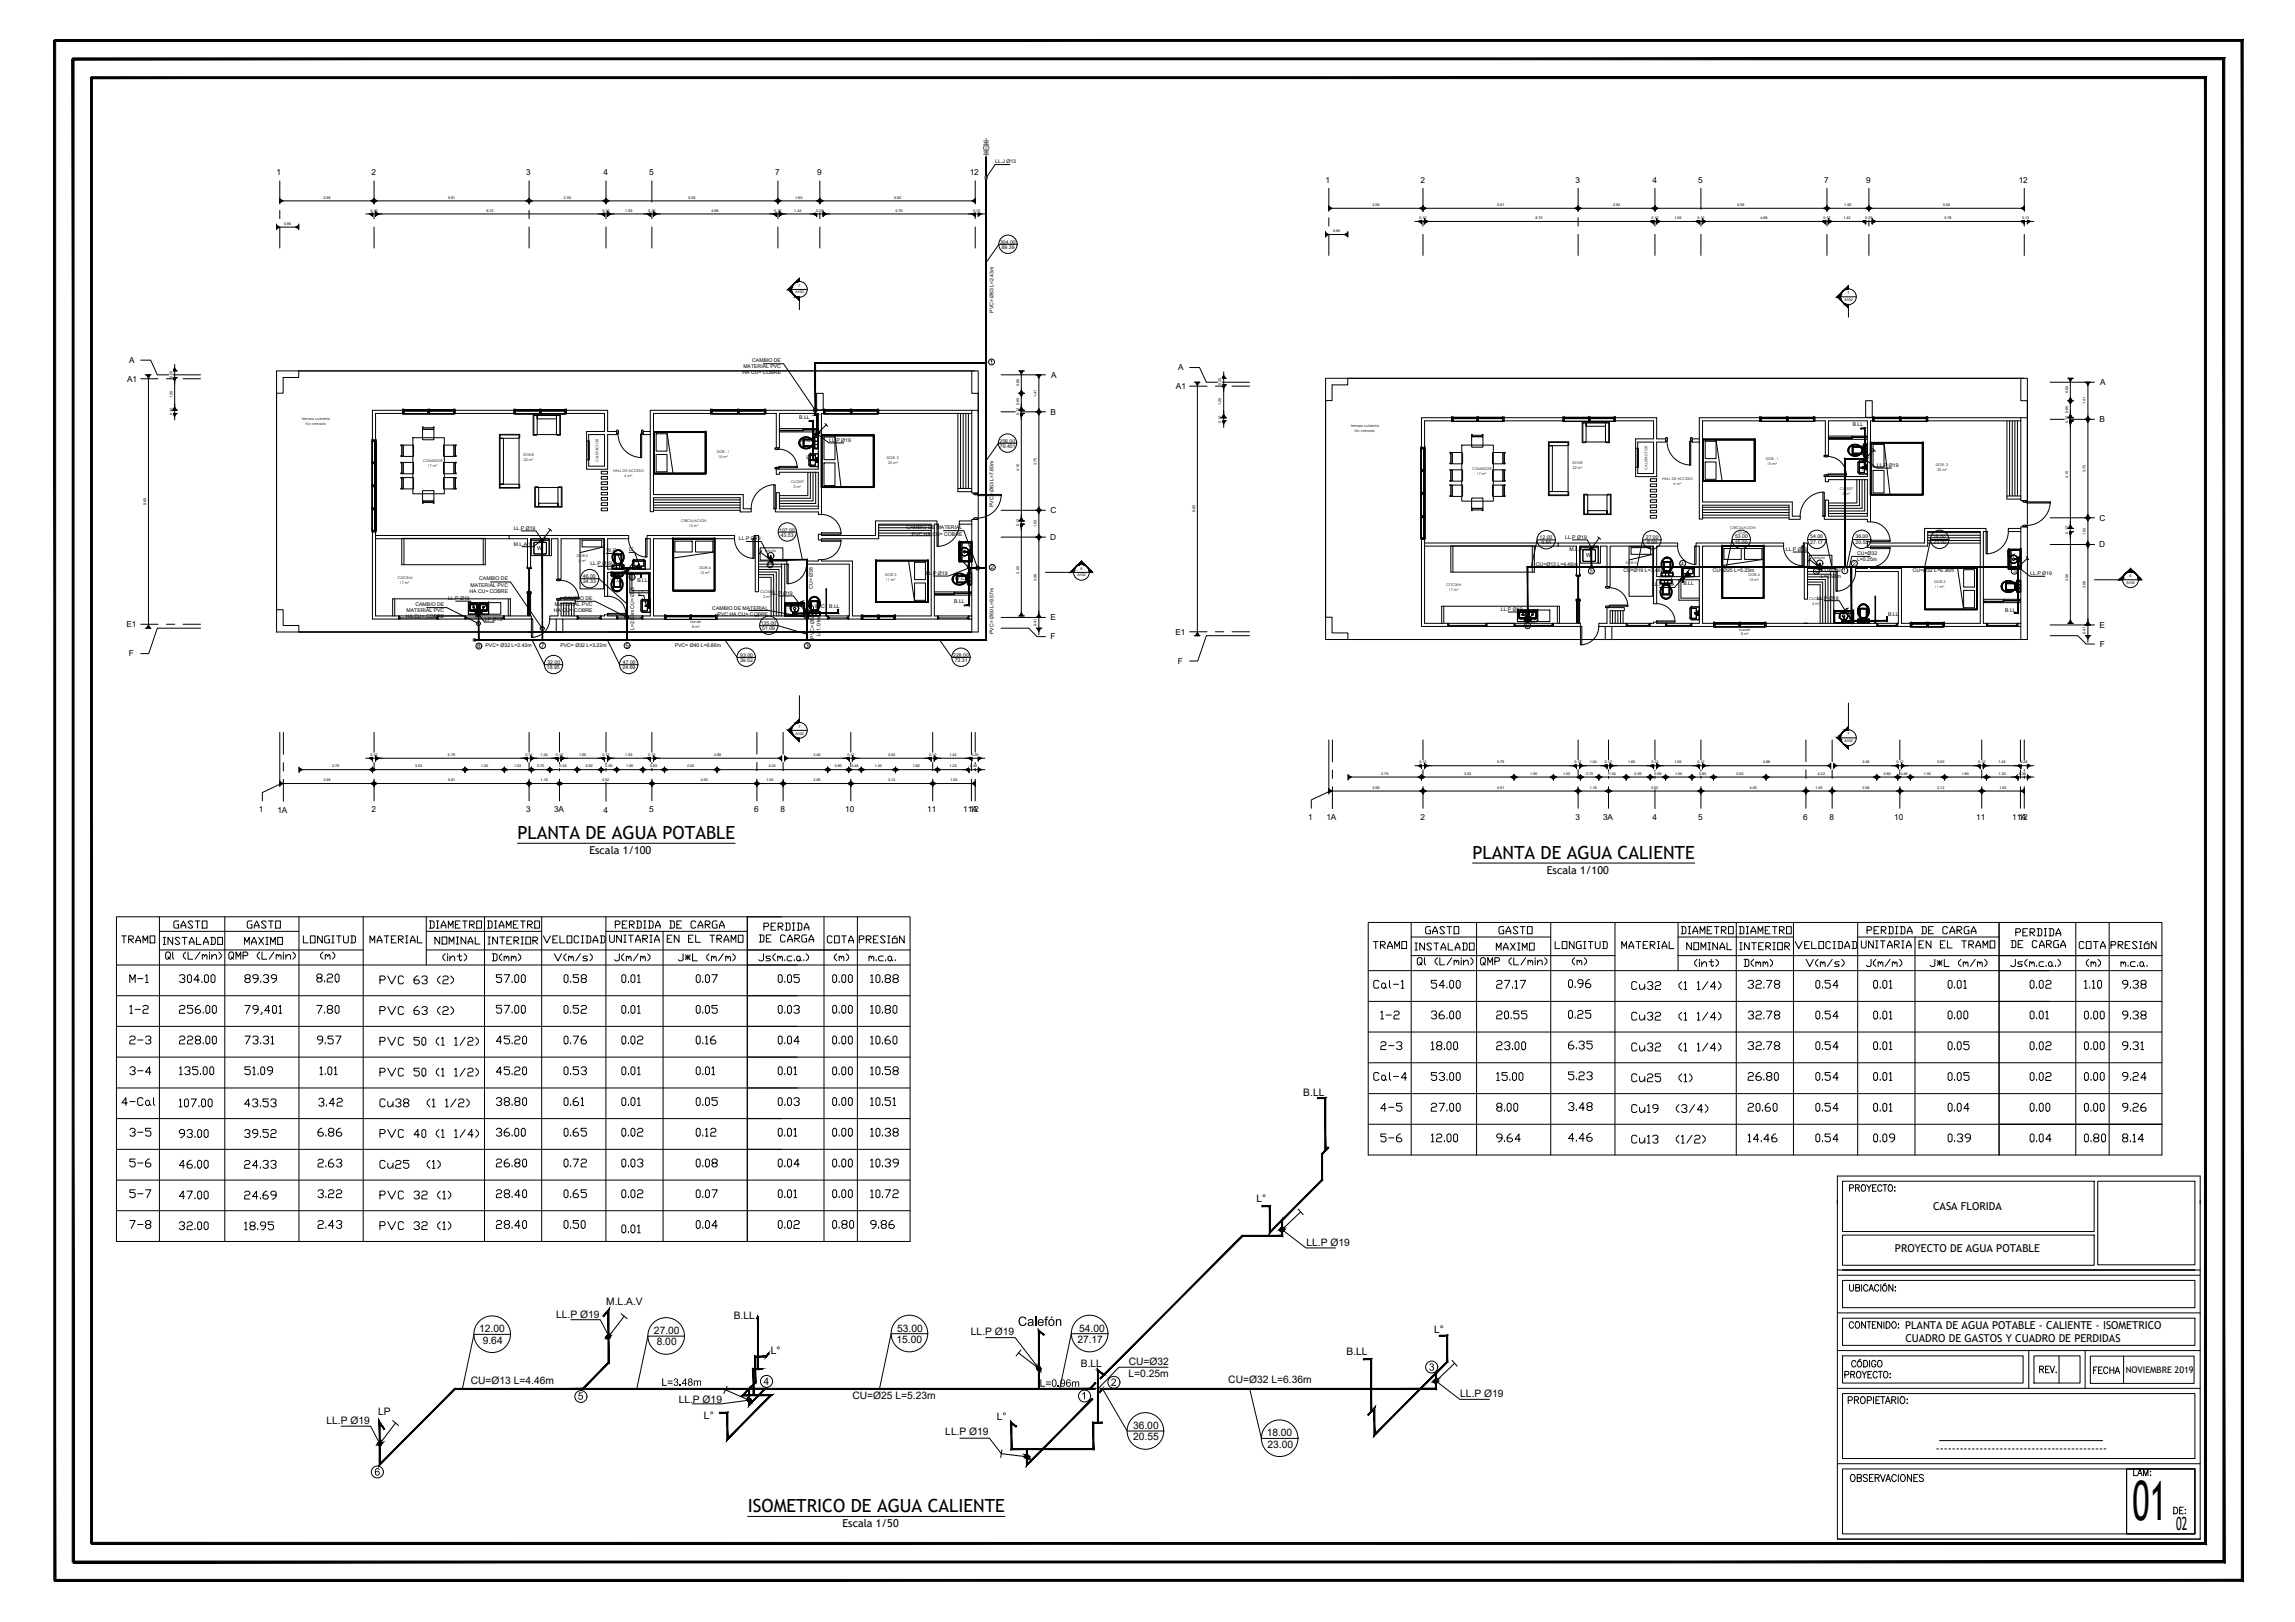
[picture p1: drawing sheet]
<svg xmlns="http://www.w3.org/2000/svg" width="841mm" height="594mm" viewBox="0 0 841 594" stroke-linecap="round" stroke-linejoin="round" font-family="sans-serif">
<defs><g id="words">
<text font-size="19.9" x="781.5" y="556.6">01</text>
<text font-size="7.1" x="88.9" y="372.9">79,401</text>
<g font-size="6.6">
<text x="189.6" y="307.4">PLANTA DE AGUA POTABLE</text>
<text x="539.6" y="314.7">PLANTA DE AGUA CALIENTE</text>
<text x="46.6" y="361.2">M-1</text>
<text x="64.9" y="361.2">304.00</text>
<text x="88.9" y="361.2">89.39</text>
<text x="181" y="361.2">57.00</text>
<text x="205.7" y="361.2">0.58</text>
<text x="254.4" y="361.2">0.07</text>
<text x="284.3" y="361.2">0.05</text>
<text x="318.2" y="361.2">10.88</text>
<text x="46.6" y="372.5">1-2</text>
<text x="64.9" y="372.5">256.00</text>
<text x="115.4" y="372.5">7.80</text>
<text x="205.7" y="372.5">0.52</text>
<text x="254.4" y="372.5">0.05</text>
<text x="284.3" y="372.5">0.03</text>
<text x="596.9" y="375">Cu32 (1 1/4)</text>
<text x="138.3" y="384.2">PVC 50 (1 1/2)</text>
<text x="574" y="385.6">6.35</text>
<text x="596.9" y="386.3">Cu32 (1 1/4)</text>
<text x="574" y="396.9">5.23</text>
<text x="596.9" y="397.6">Cu25 (1)</text>
<text x="88.9" y="406.8">43.53</text>
<text x="138.3" y="406.8">Cu38 (1 1/2)</text>
<text x="274" y="553.9">ISOMETRICO DE AGUA CALIENTE</text>
<text x="797.5" y="560.3">02</text>
</g>
<g font-size="6.2">
<text x="158.4" y="347.1">NOMINAL</text>
<text x="177.8" y="347.1">INTERIOR</text>
<text x="222.6" y="346.4">UNITARIA</text>
<text x="243.8" y="346.4">EN EL TRAMO</text>
<text x="617.4" y="349.2">NOMINAL</text>
<text x="636.8" y="349.2">INTERIOR</text>
<text x="681.2" y="348.5">UNITARIA</text>
<text x="702.4" y="348.5">EN EL TRAMO</text>
<text x="638.2" y="355.2">D(mm)</text>
<text x="661.1" y="355.2">V(m/s)</text>
<text x="683" y="355.2">J(m/m)</text>
<text x="706.3" y="355.2">J*L (m/m)</text>
<text x="763.8" y="355.2">(m)</text>
<text x="115.4" y="360.9">8.20</text>
<text x="138.3" y="361.6">PVC 63 (2)</text>
<text x="502.7" y="363">Cal-1</text>
<text x="523.5" y="363">54.00</text>
<text x="547.5" y="363">27.17</text>
<text x="574" y="363">0.96</text>
<text x="596.9" y="363.7">Cu32 (1 1/4)</text>
<text x="639.6" y="363">32.78</text>
<text x="664.6" y="363">0.54</text>
<text x="742.9" y="363">0.02</text>
<text x="776.8" y="363">9.38</text>
<text x="138.3" y="372.9">PVC 63 (2)</text>
<text x="181" y="372.2">57.00</text>
<text x="304.1" y="372.2">0.00</text>
<text x="505.2" y="374.3">1-2</text>
<text x="523.5" y="374.3">36.00</text>
<text x="547.5" y="374.3">20.55</text>
<text x="574" y="374.3">0.25</text>
<text x="639.6" y="374.3">32.78</text>
<text x="664.6" y="374.3">0.54</text>
<text x="713" y="374.3">0.00</text>
<text x="763.1" y="374.3">0.00</text>
<text x="776.8" y="374.3">9.38</text>
<text x="46.6" y="383.5">2-3</text>
<text x="64.9" y="383.5">228.00</text>
<text x="88.9" y="383.5">73.31</text>
<text x="115.4" y="383.5">9.57</text>
<text x="181" y="383.5">45.20</text>
<text x="205.7" y="383.5">0.76</text>
<text x="226.8" y="383.5">0.02</text>
<text x="254.4" y="383.5">0.16</text>
<text x="284.3" y="383.5">0.04</text>
<text x="304.1" y="383.5">0.00</text>
<text x="318.2" y="383.5">10.60</text>
<text x="505.2" y="385.6">2-3</text>
<text x="523.5" y="385.6">18.00</text>
<text x="547.5" y="385.6">23.00</text>
<text x="639.6" y="385.6">32.78</text>
<text x="664.6" y="385.6">0.54</text>
<text x="713" y="385.6">0.05</text>
<text x="742.9" y="385.6">0.02</text>
<text x="763.1" y="385.6">0.00</text>
<text x="776.8" y="385.6">9.31</text>
<text x="46.6" y="394.8">3-4</text>
<text x="64.9" y="394.8">135.00</text>
<text x="88.9" y="394.8">51.09</text>
<text x="138.3" y="395.5">PVC 50 (1 1/2)</text>
<text x="181" y="394.8">45.20</text>
<text x="205.7" y="394.8">0.53</text>
<text x="226.8" y="394.8">0.01</text>
<text x="304.1" y="394.8">0.00</text>
<text x="318.2" y="394.8">10.58</text>
<text x="502.7" y="396.9">Cal-4</text>
<text x="523.5" y="396.9">53.00</text>
<text x="547.5" y="396.9">15.00</text>
<text x="639.6" y="396.9">26.80</text>
<text x="664.6" y="396.9">0.54</text>
<text x="713" y="396.9">0.05</text>
<text x="742.9" y="396.9">0.02</text>
<text x="763.1" y="396.9">0.00</text>
<text x="776.8" y="396.9">9.24</text>
<text x="43.7" y="406">4-Cal</text>
<text x="116.1" y="406.4">3.42</text>
<text x="181" y="406">38.80</text>
<text x="205.7" y="406">0.61</text>
<text x="226.8" y="406">0.01</text>
<text x="254.4" y="406">0.05</text>
<text x="284.3" y="406">0.03</text>
<text x="304.1" y="406">0.00</text>
<text x="318.2" y="406">10.51</text>
<text x="574" y="407.8">3.48</text>
<text x="505.2" y="408.2">4-5</text>
<text x="523.5" y="408.2">27.00</text>
<text x="547.5" y="408.2">8.00</text>
<text x="596.9" y="408.5">Cu19 (3/4)</text>
<text x="639.6" y="408.2">20.60</text>
<text x="664.6" y="408.2">0.54</text>
<text x="713" y="408.2">0.04</text>
<text x="742.9" y="408.2">0.00</text>
<text x="763.1" y="408.2">0.00</text>
<text x="776.8" y="408.2">9.26</text>
<text x="46.6" y="417.3">3-5</text>
<text x="64.9" y="417.7">93.00</text>
<text x="88.9" y="417.7">39.52</text>
<text x="115.7" y="417.3">6.86</text>
<text x="138.3" y="417.7">PVC 40 (1 1/4)</text>
<text x="181" y="417.3">36.00</text>
<text x="205.7" y="417.3">0.65</text>
<text x="226.8" y="417.3">0.02</text>
<text x="254.4" y="417.3">0.12</text>
<text x="304.1" y="417.3">0.00</text>
<text x="318.2" y="417.3">10.38</text>
<text x="505.2" y="419.5">5-6</text>
<text x="523.5" y="419.5">12.00</text>
<text x="547.5" y="419.5">9.64</text>
<text x="574" y="419.1">4.46</text>
<text x="596.9" y="419.8">Cu13 (1/2)</text>
<text x="639.6" y="419.5">14.46</text>
<text x="664.6" y="419.5">0.54</text>
<text x="685.8" y="419.5">0.09</text>
<text x="713" y="419.5">0.39</text>
<text x="742.9" y="419.5">0.04</text>
<text x="763.1" y="419.5">0.80</text>
<text x="776.8" y="419.5">8.14</text>
<text x="46.6" y="428.6">5-6</text>
<text x="64.9" y="429">46.00</text>
<text x="88.9" y="429">24.33</text>
<text x="115.7" y="428.6">2.63</text>
<text x="138.3" y="429">Cu25 (1)</text>
<text x="181" y="428.6">26.80</text>
<text x="205.7" y="428.6">0.72</text>
<text x="226.8" y="428.6">0.03</text>
<text x="254.4" y="428.6">0.08</text>
<text x="284.3" y="428.6">0.04</text>
<text x="304.1" y="428.6">0.00</text>
<text x="318.2" y="428.6">10.39</text>
<text x="46.6" y="439.9">5-7</text>
<text x="64.9" y="440.3">47.00</text>
<text x="88.9" y="440.3">24.69</text>
<text x="115.7" y="439.9">3.22</text>
<text x="138.3" y="440.3">PVC 32 (1)</text>
<text x="181" y="439.9">28.40</text>
<text x="205.7" y="439.9">0.65</text>
<text x="226.8" y="439.9">0.02</text>
<text x="254.4" y="439.9">0.07</text>
<text x="304.1" y="439.9">0.00</text>
<text x="318.2" y="439.9">10.72</text>
<text x="46.6" y="451.2">7-8</text>
<text x="64.9" y="451.6">32.00</text>
<text x="88.9" y="451.6">18.95</text>
<text x="115.7" y="451.2">2.43</text>
<text x="138.3" y="451.6">PVC 32 (1)</text>
<text x="181" y="451.2">28.40</text>
<text x="205.7" y="451.2">0.50</text>
<text x="226.8" y="452.6">0.01</text>
<text x="254.4" y="451.2">0.04</text>
<text x="284.3" y="451.2">0.02</text>
<text x="304.1" y="451.2">0.80</text>
<text x="318.2" y="451.2">9.86</text>
</g>
<g font-size="5.7">
<text x="62.8" y="341.1">GASTO</text>
<text x="89.6" y="341.1">GASTO</text>
<text x="156.6" y="341.1">DIAMETRO</text>
<text x="177.8" y="341.1">DIAMETRO</text>
<text x="224.7" y="341.1">PERDIDA DE CARGA</text>
<text x="43.7" y="346.4">TRAMO</text>
<text x="58.9" y="347.1">INSTALADO</text>
<text x="88.9" y="347.1">MAXIMO</text>
<text x="110.4" y="346.4">LONGITUD</text>
<text x="134.8" y="346.4">MATERIAL</text>
<text x="198.3" y="346.4">VELOCIDAD</text>
<text x="302.3" y="346.4">COTA</text>
<text x="314" y="346.4">PRESIÓN</text>
<text x="521.4" y="343.3">GASTO</text>
<text x="548.6" y="343.3">GASTO</text>
<text x="615.2" y="343.3">DIAMETRO</text>
<text x="636.4" y="343.3">DIAMETRO</text>
<text x="683.3" y="343.3">PERDIDA DE CARGA</text>
<text x="60" y="352.4">Ql (L/min)</text>
<text x="82.9" y="352.4">QMP (L/min)</text>
<text x="116.4" y="352.4">(m)</text>
<text x="161.6" y="353.1">(int)</text>
<text x="179.6" y="353.1">D(mm)</text>
<text x="202.1" y="353.1">V(m/s)</text>
<text x="224.4" y="353.1">J(m/m)</text>
<text x="247.6" y="353.1">J*L (m/m)</text>
<text x="304.8" y="353.1">(m)</text>
<text x="502.4" y="348.5">TRAMO</text>
<text x="517.5" y="349.2">INSTALADO</text>
<text x="547.5" y="349.2">MAXIMO</text>
<text x="569" y="348.5">LONGITUD</text>
<text x="593.4" y="348.5">MATERIAL</text>
<text x="656.9" y="348.5">VELOCIDAD</text>
<text x="760.9" y="348.5">COTA</text>
<text x="772.6" y="348.5">PRESIÓN</text>
<text x="518.6" y="354.5">Ql (L/min)</text>
<text x="541.9" y="354.5">QMP (L/min)</text>
<text x="575.4" y="354.5">(m)</text>
<text x="677" y="437.4">PROYECTO:</text>
<text x="746.5" y="504.1">REV.</text>
<text x="766.2" y="504.5">FECHA</text>
<text x="781" y="541.9">LAM:</text>
<text x="795.9" y="555.6">DE:</text>
</g>
<g font-size="4.9">
<text x="317.5" y="353.1">m.c.a.</text>
<text x="776.5" y="355.2">m.c.a.</text>
</g>
<g font-size="4">
<text x="216" y="312.9">Escala 1/100</text>
<text x="566.8" y="320.2">Escala 1/100</text>
<text x="708.4" y="443.2">CASA FLORIDA</text>
<text x="694.4" y="458.5">PROYECTO DE AGUA POTABLE</text>
<text x="698.1" y="486.8">PLANTA DE AGUA POTABLE - CALIENTE - ISOMETRICO</text>
<text x="698.2" y="491.6">CUADRO DE GASTOS Y CUADRO DE PERDIDAS</text>
<text x="709.4" y="531.9">-------------------------------------------</text>
<text x="308.7" y="559.4">Escala 1/50</text>
</g>
<g font-size="3.8">
<text x="477.6" y="401.4">B.LL</text>
<text x="460.5" y="440.4">L°</text>
<text x="478.7" y="456.3">LL.P Ø19</text>
<text x="222.2" y="478.1">M.L.A.V</text>
<text x="203.8" y="482.6">LL.P Ø19</text>
<text x="268.9" y="483">B.LL</text>
<text x="175.6" y="487.9">12.00</text>
<text x="239.6" y="488.6">27.00</text>
<text x="328.5" y="491.8">15.00</text>
<text x="328.8" y="487.7">53.00</text>
<text x="355.8" y="488.9">LL.P Ø19</text>
<text x="394.8" y="491.8">27.17</text>
<text x="395.5" y="487.7">54.00</text>
<text x="525.6" y="488.3">L°</text>
<text x="176.9" y="492.1">9.64</text>
<text x="240.7" y="492.7">8.00</text>
<text x="282.4" y="495.8">L°</text>
<text x="493.4" y="496.4">B.LL</text>
<text x="396.1" y="500.7">B.LL</text>
<text x="413.6" y="500">CU=Ø32</text>
<text x="172.5" y="506.9">CU=Ø13 L=4.46m</text>
<text x="413.6" y="504.4">L=0.25m</text>
<text x="450.1" y="506.5">CU=Ø32 L=6.36m</text>
<text x="248.7" y="513.7">LL.P Ø19</text>
<text x="312.4" y="512.3">CU=Ø25 L=5.23m</text>
<text x="535.1" y="511.7">LL.P Ø19</text>
<text x="119.6" y="521.5">LL.P Ø19</text>
<text x="138.6" y="518.3">LP</text>
<text x="258" y="519.8">L°</text>
<text x="365.3" y="520.1">L°</text>
<text x="346.4" y="525.7">LL.P Ø19</text>
<text x="415.2" y="523.3">36.00</text>
<text x="415.2" y="527.5">20.55</text>
<text x="464.2" y="526">18.00</text>
<text x="464.5" y="530.2">23.00</text>
</g>
<text font-size="3.3" x="779" y="502.8">NOVIEMBRE 2019</text>
<g font-size="3">
<text x="101.3" y="64.2">1</text>
<text x="136.1" y="64.2">2</text>
<text x="192.9" y="64.2">3</text>
<text x="221.1" y="64.2">4</text>
<text x="237.9" y="64.2">5</text>
<text x="284.1" y="64.2">7</text>
<text x="299.5" y="64.2">9</text>
<text x="355.3" y="64.2">12</text>
<text x="485.8" y="66.9">1</text>
<text x="520.5" y="66.9">2</text>
<text x="577.3" y="66.9">3</text>
<text x="605.6" y="66.9">4</text>
<text x="622.3" y="66.9">5</text>
<text x="668.5" y="66.9">7</text>
<text x="683.9" y="66.9">9</text>
<text x="739.8" y="66.9">12</text>
<text x="47.4" y="132.9">A</text>
<text x="431.8" y="135.6">A</text>
<text x="46.6" y="139.8">A1</text>
<text x="385.2" y="138.3">A</text>
<text x="431" y="142.5">A1</text>
<text x="769.6" y="141.1">A</text>
<text x="384.9" y="151.9">B</text>
<text x="769.4" y="154.6">B</text>
<text x="384.9" y="188">C</text>
<text x="769.4" y="190.7">C</text>
<text x="384.9" y="197.8">D</text>
<text x="769.3" y="200.5">D</text>
<text x="384.9" y="227.2">E</text>
<text x="46.3" y="229.7">E1</text>
<text x="430.7" y="232.4">E1</text>
<text x="769.4" y="229.9">E</text>
<text x="385" y="234.2">F</text>
<text x="769.5" y="236.9">F</text>
<text x="47.2" y="240.4">F</text>
<text x="431.6" y="243.2">F</text>
<text x="94.9" y="297.5">1</text>
<text x="101.6" y="297.6">1A</text>
<text x="136.1" y="297.5">2</text>
<text x="192.9" y="297.5">3</text>
<text x="203" y="297.5">3A</text>
<text x="221.1" y="297.6">4</text>
<text x="237.9" y="297.5">5</text>
<text x="276.4" y="297.5">6</text>
<text x="286" y="297.5">8</text>
<text x="309.8" y="297.5">10</text>
<text x="339.8" y="297.5">11</text>
<text x="352.9" y="297.5">11A</text>
<text x="355.3" y="297.5">12</text>
<text x="479.3" y="300.2">1</text>
<text x="486.1" y="300.3">1A</text>
<text x="520.5" y="300.2">2</text>
<text x="577.3" y="300.2">3</text>
<text x="587.5" y="300.2">3A</text>
<text x="605.6" y="300.4">4</text>
<text x="622.3" y="300.2">5</text>
<text x="660.8" y="300.2">6</text>
<text x="670.4" y="300.2">8</text>
<text x="694.2" y="300.2">10</text>
<text x="724.2" y="300.2">11</text>
<text x="737.4" y="300.2">11A</text>
<text x="739.8" y="300.2">12</text>
</g>
<g font-size="2.4">
<text x="362.8" y="133.4">1</text>
<text x="281.3" y="207.7">C</text>
<text x="363" y="208.5">2</text>
<text x="231" y="212.3">6</text>
<text x="296.4" y="223.6">4</text>
<text x="174.8" y="237.4">8</text>
<text x="198.2" y="237.4">7</text>
<text x="229.2" y="237.4">5</text>
<text x="295.1" y="237.4">3</text>
</g>
<g font-size="2">
<text x="196.9" y="201.4">W</text>
<text x="581.3" y="204.1">W</text>
</g>
<g font-size="1.9">
<text x="364.7" y="59.9">LL.J Ø13</text>
<text x="366.5" y="89.3">304.00</text>
<text x="367.1" y="91.1">89.39</text>
<text x="364.1" y="114.6" transform="rotate(-90 364.1 114.6)">PVC= Ø63 L=2.43m</text>
<text x="272.1" y="137.2">HA CU= COBRE</text>
<text x="272.4" y="134.9">MATERIAL PVC</text>
<text x="275.7" y="132.6">CAMBIO DE</text>
<text x="292.9" y="153.6">B.LL</text>
<text x="293.5" y="162">W.C</text>
<text x="303.9" y="161.8">LL.P Ø19</text>
<text x="678.9" y="156.1">B.LL</text>
<text x="366.3" y="162.2">256.00</text>
<text x="366.4" y="164">79.401</text>
<text x="295.6" y="168.1">L°</text>
<text x="681.2" y="173.1">L°</text>
<text x="687.8" y="171">LL.P Ø19</text>
<text x="364.1" y="185.7" transform="rotate(-90 364.1 185.7)">PVC= Ø63 L=7.80m</text>
<text x="188.3" y="194.1">LL.P Ø19</text>
<text x="270.8" y="197.9">LL.P Ø19</text>
<text x="285.5" y="194.7">107.00</text>
<text x="286.1" y="196.6">43.53</text>
<text x="332.2" y="193.9">CAMBIO DE MATERIAL</text>
<text x="334.2" y="196.2">PVC HA CU= COBRE</text>
<text x="564.2" y="197.3">12.00</text>
<text x="573.6" y="197.3">LL.P Ø19</text>
<text x="603.1" y="197.3">27.00</text>
<text x="635.8" y="197.2">53.00</text>
<text x="663.4" y="197.2">54.00</text>
<text x="680" y="197.2">36.00</text>
<text x="708.4" y="197.2">18.00</text>
<text x="188.3" y="199.9">M.L.A.V</text>
<text x="222.3" y="202.4">W.C</text>
<text x="230.5" y="201.9">L°</text>
<text x="351.8" y="201.6">L°</text>
<text x="564.9" y="199.4">9.64</text>
<text x="575.2" y="201.7">M.L.A.V</text>
<text x="603.6" y="199.4">8.00</text>
<text x="635.7" y="199.3">15.00</text>
<text x="654.4" y="201.8">LL.P Ø19</text>
<text x="663.4" y="199.3">27.17</text>
<text x="680" y="199.3">20.55</text>
<text x="680.6" y="203.2">CU=Ø32</text>
<text x="708.6" y="199.3">23.00</text>
<text x="737" y="204">L°</text>
<text x="216.4" y="207">LL.P Ø19</text>
<text x="562.9" y="207.2">CU=Ø13 L=4.46m</text>
<text x="594.9" y="209.6">CU=Ø19 L=3.48m</text>
<text x="627.6" y="209.5">CU=Ø25 L=5.23m</text>
<text x="667.3" y="209.5">CU=Ø32</text>
<text x="680.6" y="205.5">L=0.25m</text>
<text x="700.9" y="209.5">CU=Ø32 L=6.36m</text>
<text x="172.4" y="214.8">MATERIAL PVC</text>
<text x="175.6" y="212.6">CAMBIO DE</text>
<text x="213.6" y="211.8">46.00</text>
<text x="213.7" y="213.6">24.33</text>
<text x="223.9" y="213.3">W.C</text>
<text x="233.6" y="213.2">B.LL</text>
<text x="297.8" y="215.7" transform="rotate(-90 297.8 215.7)">CU= Ø38</text>
<text x="339.3" y="210.6">LL.P Ø19</text>
<text x="349.9" y="212.5">W.C</text>
<text x="605.5" y="214.8">LL.P Ø19</text>
<text x="616.9" y="214.4">B.LL</text>
<text x="618.3" y="211.7">L°</text>
<text x="667.3" y="211.8">L=0.96m</text>
<text x="744" y="210.7">LL.P Ø19</text>
<text x="152.3" y="222">CAMBIO DE</text>
<text x="164.2" y="219.8">LL.P Ø19</text>
<text x="172" y="217.1">HA CU= COBRE</text>
<text x="203.3" y="221.9">MATERIAL PVC</text>
<text x="206.6" y="219.6">CAMBIO DE</text>
<text x="234" y="217.8">L°</text>
<text x="282.6" y="217.8">LL.P Ø19</text>
<text x="349.7" y="221">B.LL</text>
<text x="665.9" y="219.6">LL.P Ø19</text>
<text x="148.7" y="226.5">HA CU= COBRE</text>
<text x="149" y="224.2">MATERIAL PVC</text>
<text x="177.7" y="227.5">LP Ø13</text>
<text x="203" y="224.2">HA CU= COBRE</text>
<text x="261" y="223.3">CAMBIO DE MATERIAL</text>
<text x="263" y="225.5">PVC HA CU= COBRE</text>
<text x="289.2" y="223.2">L°</text>
<text x="298.7" y="222.8">W.C</text>
<text x="303.9" y="222.5">B.LL</text>
<text x="550" y="223.8">LL.P Ø19</text>
<text x="673.6" y="226.7">L°</text>
<text x="691.9" y="225.7">B.LL</text>
<text x="734.8" y="224">B.LL</text>
<text x="232.4" y="230.8" transform="rotate(-90 232.4 230.8)">L=2.63m CU= Ø25</text>
<text x="278.8" y="228.9">135.00</text>
<text x="279.4" y="230.7">51.09</text>
<text x="298.4" y="233.9" transform="rotate(-90 298.4 233.9)">PVC= Ø50</text>
<text x="300.7" y="233.1" transform="rotate(-90 300.7 233.1)">L=1.01m</text>
<text x="364.1" y="232.2" transform="rotate(-90 364.1 232.2)">PVC= Ø50 L=9.57m</text>
<text x="561" y="228.2">LP</text>
<text x="177.9" y="237">PVC= Ø32 L=2.43m</text>
<text x="205.4" y="237">PVC= Ø32 L=3.22m</text>
<text x="247.3" y="237">PVC= Ø40 L=6.86m</text>
<text x="200.4" y="245.1">18.95</text>
<text x="200.6" y="243.3">32.00</text>
<text x="228.2" y="245.1">24.69</text>
<text x="228.3" y="243.3">47.00</text>
<text x="271.2" y="242.4">39.52</text>
<text x="271.3" y="240.6">93.00</text>
<text x="349.3" y="240.6">228.00</text>
<text x="349.9" y="242.4">73.31</text>
</g>
<g font-size="1.3">
<text x="118.5" y="72.7">3.59</text>
<text x="135.8" y="77.5">0.12</text>
<text x="164.3" y="72.7">5.91</text>
<text x="178.3" y="77.5">8.72</text>
<text x="206.7" y="72.7">2.93</text>
<text x="220.8" y="77.5">0.12</text>
<text x="229.2" y="77.5">1.63</text>
<text x="237.6" y="77.5">0.12</text>
<text x="252.3" y="72.7">6.55</text>
<text x="260.7" y="77.5">4.68</text>
<text x="283.8" y="77.5">0.12</text>
<text x="291.1" y="77.6">1.42</text>
<text x="291.4" y="72.7">1.60</text>
<text x="299.1" y="77.5">0.25</text>
<text x="327.6" y="72.7">5.92</text>
<text x="328.2" y="77.5">5.79</text>
<text x="356.6" y="77.5">0.13</text>
<text x="502.9" y="75.4">3.59</text>
<text x="548.7" y="75.4">5.91</text>
<text x="591.1" y="75.4">2.93</text>
<text x="636.7" y="75.4">6.55</text>
<text x="675.9" y="75.4">1.60</text>
<text x="712" y="75.4">5.92</text>
<text x="104.1" y="82.3">0.85</text>
<text x="520.2" y="80.2">0.12</text>
<text x="562.7" y="80.2">8.72</text>
<text x="605.2" y="80.2">0.12</text>
<text x="613.6" y="80.2">1.63</text>
<text x="622" y="80.2">0.12</text>
<text x="645.1" y="80.2">4.68</text>
<text x="668.2" y="80.2">0.12</text>
<text x="675.5" y="80.3">1.42</text>
<text x="683.6" y="80.2">0.25</text>
<text x="712.6" y="80.2">5.78</text>
<text x="741" y="80.2">0.13</text>
<text x="488.5" y="85">0.85</text>
<text x="291.5" y="107.5">A102</text>
<text x="292.6" y="105.1">7</text>
<text x="677" y="107.8">7</text>
<text x="675.9" y="110.2">A102</text>
<text x="63.2" y="138.3" transform="rotate(-90 63.2 138.3)">0.25</text>
<text x="373.4" y="141.3" transform="rotate(-90 373.4 141.3)">0.85</text>
<text x="447.5" y="141.1" transform="rotate(-90 447.5 141.1)">0.25</text>
<text x="757.9" y="144" transform="rotate(-90 757.9 144)">0.85</text>
<text x="63.2" y="145.6" transform="rotate(-90 63.2 145.6)">1.25</text>
<text x="373.4" y="148.5" transform="rotate(-90 373.4 148.5)">0.65</text>
<text x="379.9" y="145.3" transform="rotate(-90 379.9 145.3)">1.41</text>
<text x="447.5" y="148.3" transform="rotate(-90 447.5 148.3)">1.25</text>
<text x="764.3" y="148" transform="rotate(-90 764.3 148)">1.41</text>
<text x="63.2" y="152.1" transform="rotate(-90 63.2 152.1)">0.12</text>
<text x="110.6" y="153.8">terraza cubierta</text>
<text x="112" y="155.6">No cerrado</text>
<text x="373.4" y="152.1" transform="rotate(-90 373.4 152.1)">0.12</text>
<text x="447.5" y="154.9" transform="rotate(-90 447.5 154.9)">0.12</text>
<text x="757.9" y="154.9" transform="rotate(-90 757.9 154.9)">0.12</text>
<text x="757.9" y="151.2" transform="rotate(-90 757.9 151.2)">0.65</text>
<text x="495" y="156.5">terraza cubierta</text>
<text x="496.4" y="158.3">No cerrado</text>
<text x="191.9" y="167.1">ESTAR</text>
<text x="262.6" y="165.8">DOR . 1</text>
<text x="263.2" y="167.6">15 m²</text>
<text x="155" y="169.4">COMEDOR</text>
<text x="156.8" y="171.2">17 m²</text>
<text x="192" y="169">22 m²</text>
<text x="219.3" y="169.3" transform="rotate(-90 219.3 169.3)">CALEFACTOR</text>
<text x="224.7" y="172.9">HALL DE ACCESO</text>
<text x="325" y="168.1">DOR. 2</text>
<text x="325.5" y="169.9">25 m²</text>
<text x="373.4" y="172.4" transform="rotate(-90 373.4 172.4)">4.10</text>
<text x="379.8" y="170.2" transform="rotate(-90 379.8 170.2)">3.75</text>
<text x="539.5" y="172.1">COMEDOR</text>
<text x="541.1" y="173.9">17 m²</text>
<text x="576.3" y="169.8">ESTAR</text>
<text x="576.4" y="171.7">22 m²</text>
<text x="603.7" y="172" transform="rotate(-90 603.7 172)">CALEFACTOR</text>
<text x="647.1" y="168.5">DOR . 1</text>
<text x="647.6" y="170.3">15 m²</text>
<text x="709.4" y="170.8">DOR. 2</text>
<text x="709.9" y="172.6">25 m²</text>
<text x="764.2" y="172.9" transform="rotate(-90 764.2 172.9)">3.75</text>
<text x="228.9" y="174.7">6 m²</text>
<text x="289.8" y="176.8">CLOSET</text>
<text x="290.8" y="178.6">2 m²</text>
<text x="609.1" y="175.6">HALL DE ACCESO</text>
<text x="613.3" y="177.5">6 m²</text>
<text x="674.2" y="179.5">CLOSET</text>
<text x="757.9" y="175.1" transform="rotate(-90 757.9 175.1)">4.10</text>
<text x="53.5" y="185" transform="rotate(-90 53.5 185)">9.65</text>
<text x="675.2" y="181.4">2 m²</text>
<text x="249.6" y="191.2">CIRCULACION</text>
<text x="437.9" y="187.7" transform="rotate(-90 437.9 187.7)">9.65</text>
<text x="252.4" y="193">10 m²</text>
<text x="373.4" y="192.7" transform="rotate(-90 373.4 192.7)">0.12</text>
<text x="379.8" y="193.2" transform="rotate(-90 379.8 193.2)">1.02</text>
<text x="634.1" y="193.9">CIRCULACION</text>
<text x="636.9" y="195.7">10 m²</text>
<text x="757.9" y="195.4" transform="rotate(-90 757.9 195.4)">0.12</text>
<text x="764.2" y="195.9" transform="rotate(-90 764.2 195.9)">1.02</text>
<text x="211.4" y="203.9">DOR.5</text>
<text x="280.4" y="202.1">estufa</text>
<text x="212" y="205.7">5 m²</text>
<text x="256.4" y="208.4">DOR.4</text>
<text x="396" y="208.7">6</text>
<text x="595.8" y="206.6">DOR.5</text>
<text x="596.5" y="208.4">5 m²</text>
<text x="664.8" y="204.9">estufa</text>
<text x="145.6" y="211.9">COCINA</text>
<text x="146.5" y="213.7">17 m²</text>
<text x="256.5" y="210.2">12 m²</text>
<text x="324.4" y="210.8">DOR.3</text>
<text x="324.6" y="212.6">11 m²</text>
<text x="373.4" y="210.1" transform="rotate(-90 373.4 210.1)">3.50</text>
<text x="379.8" y="212.8" transform="rotate(-90 379.8 212.8)">3.06</text>
<text x="394.8" y="211.1">A102</text>
<text x="530" y="214.6">COCINA</text>
<text x="640.8" y="211.1">DOR.4</text>
<text x="641" y="212.9">12 m²</text>
<text x="708.8" y="213.5">DOR.3</text>
<text x="709" y="215.3">11 m²</text>
<text x="757.9" y="212.8" transform="rotate(-90 757.9 212.8)">3.50</text>
<text x="764.2" y="215.5" transform="rotate(-90 764.2 215.5)">3.06</text>
<text x="779.2" y="213.8">A102</text>
<text x="780.4" y="211.4">6</text>
<text x="278.6" y="217.2">CLOSET</text>
<text x="279.7" y="219">2 m²</text>
<text x="530.9" y="216.5">17 m²</text>
<text x="663" y="219.9">CLOSET</text>
<text x="664.1" y="221.7">2 m²</text>
<text x="253" y="228.2">borde</text>
<text x="253.6" y="230">8 m²</text>
<text x="379.8" y="229.3" transform="rotate(-90 379.8 229.3)">0.41</text>
<text x="637.4" y="231">borde</text>
<text x="638" y="232.7">8 m²</text>
<text x="764.2" y="232.1" transform="rotate(-90 764.2 232.1)">0.41</text>
<text x="291.5" y="269">A102</text>
<text x="292.6" y="266.6">7</text>
<text x="677" y="269.3">7</text>
<text x="675.9" y="271.7">A102</text>
<text x="121.8" y="281.1">2.79</text>
<text x="135.8" y="276.9">0.12</text>
<text x="152.1" y="281.1">3.53</text>
<text x="164.2" y="276.9">5.79</text>
<text x="176.3" y="281.1">1.50</text>
<text x="188.4" y="281.1">1.03</text>
<text x="192.6" y="276.9">0.12</text>
<text x="196.8" y="281.1">0.70</text>
<text x="198.1" y="276.9">1.04</text>
<text x="203.8" y="276.9">0.12</text>
<text x="205.1" y="281.1">1.04</text>
<text x="212.2" y="276.9">1.65</text>
<text x="214.6" y="281.1">0.92</text>
<text x="220.8" y="276.9">0.12</text>
<text x="221.8" y="281.1">0.59</text>
<text x="229.2" y="276.9">1.63</text>
<text x="229.4" y="281.1">1.00</text>
<text x="237.6" y="276.9">0.12</text>
<text x="238.3" y="281.1">0.83</text>
<text x="251.8" y="281.1">2.00</text>
<text x="261.7" y="276.9">4.88</text>
<text x="281.8" y="281.1">4.22</text>
<text x="298.1" y="276.9">2.46</text>
<text x="305.9" y="281.1">0.80</text>
<text x="310.5" y="276.9">0.12</text>
<text x="312" y="281.1">0.48</text>
<text x="320.5" y="281.1">1.30</text>
<text x="325.5" y="276.9">3.00</text>
<text x="334.5" y="281.1">1.60</text>
<text x="340.5" y="276.9">0.12</text>
<text x="347.9" y="276.9">1.43</text>
<text x="348" y="281.1">1.20</text>
<text x="355.5" y="281.1">0.36</text>
<text x="356" y="276.9">0.25</text>
<text x="520.2" y="279.6">0.12</text>
<text x="548.6" y="279.6">5.79</text>
<text x="577" y="279.6">0.12</text>
<text x="582.5" y="279.6">1.04</text>
<text x="588.1" y="279.6">0.12</text>
<text x="596.6" y="279.6">1.65</text>
<text x="605.2" y="279.6">0.12</text>
<text x="613.6" y="279.6">1.63</text>
<text x="622" y="279.6">0.12</text>
<text x="646.1" y="279.6">4.88</text>
<text x="682.5" y="279.6">2.46</text>
<text x="694.9" y="279.6">0.12</text>
<text x="709.9" y="279.6">3.00</text>
<text x="725" y="279.6">0.12</text>
<text x="732.3" y="279.6">1.43</text>
<text x="740.4" y="279.6">0.25</text>
<text x="118.5" y="286.1">3.59</text>
<text x="164.3" y="286.1">5.91</text>
<text x="198.1" y="286.1">1.16</text>
<text x="220.7" y="286.1">3.52</text>
<text x="256.8" y="286.1">4.00</text>
<text x="280.8" y="286.1">1.00</text>
<text x="298.1" y="286.1">2.58</text>
<text x="325.5" y="286.1">3.12</text>
<text x="348.3" y="286.1">1.62</text>
<text x="506.2" y="283.8">2.79</text>
<text x="536.6" y="283.8">3.53</text>
<text x="560.7" y="283.8">1.50</text>
<text x="572.9" y="283.8">1.03</text>
<text x="581.2" y="283.8">0.70</text>
<text x="589.6" y="283.8">1.04</text>
<text x="599" y="283.8">0.92</text>
<text x="606.3" y="283.8">0.59</text>
<text x="613.8" y="283.8">1.00</text>
<text x="622.7" y="283.8">0.83</text>
<text x="636.3" y="283.8">2.00</text>
<text x="666.2" y="283.8">4.22</text>
<text x="690.3" y="283.8">0.80</text>
<text x="696.5" y="283.8">0.48</text>
<text x="705" y="283.8">1.30</text>
<text x="718.9" y="283.8">1.60</text>
<text x="732.4" y="283.8">1.20</text>
<text x="739.9" y="283.8">0.36</text>
<text x="502.9" y="288.8">3.59</text>
<text x="548.7" y="288.8">5.91</text>
<text x="582.5" y="288.8">1.16</text>
<text x="605.1" y="288.8">3.52</text>
<text x="641.3" y="288.8">4.00</text>
<text x="665.3" y="288.8">1.00</text>
<text x="682.5" y="288.8">2.58</text>
<text x="709.9" y="288.8">3.12</text>
<text x="732.7" y="288.8">1.62</text>
</g>
</g></defs>
<!-- layer: A-FLOR -->
<path d="M109.5 231.5h246.6" fill="none" stroke="#000" stroke-width=".37"/>
<!-- layer: A-AREA -->
<path d="M223.3 231.5h132.8" fill="none" stroke="#000" stroke-width=".37"/>
<!-- layer: AP -->
<g fill="none" stroke="#000" stroke-width=".37">
<path d="M361.4 133h-62.6v18.9h.6v7h-1.5M296.5 168.5h1.4M198.8 197.8v36.6M224.8 211.5v-1.4h13v11.8h-1.4M227.8 206.5v1.5h6.3v-1.5M229.7 208v26.4M235 210.1v1.4M282.4 203.5v1.5h13.3M353.4 202.1h1.7M173.9 234.4h187.5M175.4 225.1v9.3M291.2 223.2v1.4h16v-1.4"/>
<path d="M353.4 221.7h1.7"/>
</g>
<!-- layer: AGUAS BLANCAS -->
<path d="M296.5 154.2h1.4v14.3M295.7 205v29.4M353.4 210.7h1.7M355.1 202.1v19.6M355.1 208.1h6.3" fill="none" stroke="#000" stroke-width=".37"/>
<!-- layer: TRAZADO -->
<g fill="none" stroke="#000" stroke-width=".38">
<path d="M232.1 204.9l1 .9M232.6 205.4l-2.9 3.7"/>
<circle cx="229.7" cy="209.1" r=".32"/>
</g>
<g fill="#000" stroke="#000" stroke-width=".37">
<path d="M229.9 209.3l.1-.2z"/>
<path d="M229.4 209.1l.2-.1zM229.4 209.1l.2-.1z"/>
<path d="M229.4 209.1l.2-.1zM229.4 209.1l.2-.1z"/>
<path d="M229.4 209h.2zM229.4 209l.2-.1z"/>
<path d="M229.4 209l.2-.1zM229.4 209l.2-.1z"/>
<path d="M229.5 209.2l.2-.1zM229.5 209.2l.2-.1z"/>
<path d="M229.5 209.2l.2-.1zM229.5 209.2l.2-.1z"/>
<path d="M229.6 208.9l.2-.1zM229.6 208.9l.2-.1z"/>
<path d="M229.4 209l.2-.1zM229.4 209l.2-.1z"/>
<path d="M229.5 208.9l.2-.1zM229.5 208.9l.2-.1z"/>
<path d="M229.6 209l.2-.2zM229.6 209l.2-.2z"/>
<path d="M229.5 209.3h.4zM229.5 209.3h.4z"/>
<path d="M229.6 209l.3-.2zM229.6 209l.3-.2z"/>
<path d="M229.4 209.1h.3zM229.6 209l-.2 .1z"/>
<path d="M229.7 209.4l.2-.1zM229.7 209.4l.2-.1z"/>
<path d="M229.7 209.4l.2-.1zM229.7 209.4l.2-.1z"/>
<path d="M229.7 209l.3-.1zM229.7 209l.3-.1z"/>
<path d="M229.7 209.1l.3-.1zM229.7 209.1l.3-.1z"/>
<path d="M229.7 209l.3-.1zM229.7 209l.3-.1z"/>
<path d="M229.6 208.9l.1-.1zM229.6 208.9l.1-.1z"/>
<path d="M229.7 209.4l.2-.1zM229.7 209.4l.2-.1z"/>
<path d="M229.7 209.1l.3-.1zM229.7 209.1l.3-.1z"/>
<path d="M229.6 209l.2-.2zM229.6 209l.2-.2z"/>
<path d="M229.8 209.2l.2-.2zM229.8 209.2l.2-.2z"/>
<path d="M229.9 209.3l.1-.1zM229.9 209.3l.1-.2zM230 209.1l-.1 .2z"/>
<path d="M229.8 209.2l.2-.1zM229.8 209.2l.2-.2z"/>
<path d="M229.9 209.3l.1-.1zM229.9 209.3l.1-.1z"/>
</g>
<!-- layer: Layer 01 -->
<g fill="none" stroke="#30f" stroke-width=".37">
<path d="M360.4 51.6h2M360.4 52.8h2M360.4 55.3h2M360.4 56.5h2M360.7 52.2h1.4M360.7 56h1.4"/>
<circle cx="361.4" cy="54.1" r=".99"/>
</g>
<path d="M360.8 53.6h1.2v.2l-1 .3 1 .4v.2h-1.2l.9-.1-.9-.5 1-.3z" fill="#30f"/>
<g fill="none" stroke="#30f" stroke-width=".37">
<path d="M361.4 50.7v2.4M361.4 55.1v2.4M360.9 64.6l.9 1M361.8 64.6l-.9 1M173.4 233.9l.9 .9M174.3 233.9l-.9 .9"/>
<circle cx="361.4" cy="65.1" r=".49"/>
<circle cx="173.8" cy="234.4" r=".49"/>
</g>
<!-- layer: CAPA BASE -->
<g fill="none" stroke="#000" stroke-width=".37">
<path d="M102.5 66.3v8.4M102.5 77v3.1M103.8 73.6h32M134.1 78.4h1.2M136.5 77.2v2.1M136.5 78.4h1.1M137.1 66.3v8.4M137.1 77v3.1M137.6 77.2v2.1M138.3 73.6h54.4M138.9 78.4h81.4M193.9 66.3v8.4"/>
<path d="M193.9 77v3.1M195.1 73.6h25.8M221.5 77.2v2.1M221.5 78.4h1.2M222.1 66.3v8.4M222.1 77v3.1M222.7 77.2v2.1M223.3 73.6h60.5M223.9 78.4h13.2M238.3 77.2v2.1M238.3 78.4h1.2M238.9 66.3v7.7"/>
<path d="M238.9 77v3.1M239.5 77.2v2.1M240.7 78.4h42.6M284.5 77.2v2.1M284.5 78.4h1.1M285.1 66.3v8.4M285.1 77v3.1M285.6 77.2v2.1M286.3 73.6h13M286.9 78.4h11.1M299.3 78.4h2.4M299.3 77.2v2.1"/>
<path d="M300.4 66.3v8.4M300.4 77v3.1M301.7 73.6h54.5M301.7 77.2v2.1M302.9 78.4h53.2M357.3 78.4h1.2M357.3 77.2v2.1M357.4 66.3v8.4M357.4 77v3.1M358.5 77.2v2.1M359.7 78.4h1.2M487 69v8.4"/>
<path d="M487 79.8v3M488.1 76.3h32.2M520.9 79.9v2.2M521.5 69v8.4M521.5 79.8v3M522.1 79.9v2.2M522.7 76.3h54.4M578.3 69v8.4M578.3 79.8v3M579.5 76.3h25.8M606 79.9v2.2M606.5 69v8.4"/>
<path d="M606.5 79.8v3M607.1 79.9v2.2M607.7 76.3h60.6M622.7 79.9v2.2M623.3 69v7.7M623.3 79.8v3M623.9 79.9v2.2M668.9 79.9v2.2M669.5 69v8.4M669.5 79.8v3M670.1 79.9v2.2M670.7 76.3h13"/>
<path d="M683.7 79.9v2.2M684.9 69v8.4M684.9 79.8v3M686.1 76.3h54.5M686.1 79.9v2.2M741.7 79.9v2.2M741.8 69v8.4M741.8 79.8v3M743 79.9v2.2M101.3 82v2.2M108.3 83.2l-5.8-.1v7.7M109.5 82v2.2"/>
<path d="M137.1 83.1v7.7M193.9 83.1v7.7M222.1 83.1v7.7M238.9 83.1v7.7M285.1 83.1v7.7M300.4 83.1v7.7M357.4 83.1v7.7M485.8 84.8v2.1M487 85.9v7.7M487 85.9h5.7M493.9 84.8v2.1M518.5 81.1h1.2"/>
<path d="M520.9 81.1h1.2M521.5 85.9v7.7M523.2 81.1h81.5M578.3 85.9v7.7M606 81.1h1.1M606.5 85.9v7.7M608.3 81.1h13.2M622.7 81.1h1.2M623.3 85.9v7.7M625.1 81.1h42.6M668.9 81.1h1.2M669.5 85.9v7.7"/>
<path d="M671.3 81.1h11.2M683.7 81.1h2.4M684.9 85.9v7.7M687.3 81.1h53.2M741.7 81.1h1.3M741.8 85.9v7.7M744.1 81.1h1.2M288.9 106l4-4.1v1.2v-1.2l-4 4.1 4 4.1v-1.2v4.6M288.9 106h7M288.9 106l4 4.1M292.9 103.1a2.9 2.9 0 0 0-2.9 2.9 2.9 2.9 0 0 0 2.9 2.9M292.9 103.1a2.9 2.9 0 0 1 2.9 2.9 2.9 2.9 0 0 1-2.9 2.9"/>
<path d="M673.3 108.7h7M673.3 108.7l4.1 4.1M677.4 105.8a2.9 2.9 0 0 1 2.9 2.9 2.9 2.9 0 0 1-2.9 2.9M677.4 105.8a2.9 2.9 0 0 0-2.9 2.9 2.9 2.9 0 0 0 2.9 2.9M677.4 105.8v-1.2l-4.1 4.1 4.1 4.1v-1.2M677.4 105.8v-1.2l-4.1 4.1M677.4 111.6v4.6M51.6 131.9h3.6l2.5 5.4h15.8M51.6 138.7h6.3M53.2 137.3h2.2M54.4 138.5v90.4M61 138.7h3.1"/>
<path d="M62.9 135.8h2.1M62.9 138.3h2.1M64 133.4v1.3M64 135.8v2.5M64 139.4v9.7M67.1 138.7h6.4M109.5 135.8v2.5h-5.7v5.7h-2.5v-8.2h256M356.1 135.8h2.4v8.3h-2.4zM366.9 137.3h16.2M373.3 135.8h2.2M374.3 137v5.9M380.7 138.5v11.1"/>
<path d="M435.9 134.6h3.7l2.5 5.4h15.8M437.6 140h2.2M447.3 138.6h2.1M448.4 136.2v1.2M448.4 138.6v2.4M493.9 138.6v2.4h-5.8v5.7h-2.3v-8.1h255.9M740.5 138.6h2.5v8.2h-2.5zM751.3 140h16.2M757.7 138.6h2.2M758.7 139.8v5.8M62.9 151.4h2.1M62.9 150.3h2.1"/>
<path d="M64 150.3v1.1M64 152.7v1.1M101.3 144v79.3M136.5 150.3h11v1.1h-9.9v9.8h-1.1zM147.5 150.1h.5v1.5h-.5zM147.5 150.1h.1M147.5 151.6h.1M148 150.4h8.9v.2h-8.9zM148 150.6h.1M148 150.4h.1M148 150.1v1.5zM148 151.6h8.9v-1.5v1.5z"/>
<path d="M148 150.1h8.9h-8.9M148 150.1h.1M148 151.6h.1M154.9 156.8l.1 .3M154.9 157.3h4v3.7h-4zM155 156.7l-.1 .1M155 156.7l4 .1M155 157.2h3.9M156.9 150.6h.1M156.9 150.4h.1M156.9 150.1h.5v1.5h-.5zM156.9 151.6h.1"/>
<path d="M156.9 150.1h.1M157.4 150.4h8.9v.2h-8.9zM157.4 150.6h.1M157.4 150.4h.1M157.4 150.1v1.5zM157.4 151.6h8.9v-1.5v1.5zM157.4 150.1h8.9h-8.9M157.4 151.6h.1M157.4 150.1h.1M159 157l-.1 .1M159 156.8v.3M166.3 150.1h.5v1.5h-.5z"/>
<path d="M166.3 151.6h.1M166.3 150.1h.1M166.3 150.6h.1M166.3 150.4h.1M166.8 150.3h21.5v1.1h-21.5zM166.8 151.6h.1M166.8 150.1h.1M183.3 159.3h6.9v19.3h-6.9zM188.3 150.1h.5v1.5h-.5zM188.3 150.1h.1M188.3 151.6h.1M188.8 150.4h8.9v.2h-8.9z"/>
<path d="M188.8 150.6h.1M188.8 150.4h.1M188.8 150.1v1.5zM188.8 151.6h8.9v-1.5v1.5zM188.8 150.1h8.9h-8.9M188.8 150.1h.1M188.8 151.6h.1M195.6 152.2h9.5v7h-9.5zM196.5 159.2v.2h-1.1v-7.4h10v7.4h-1.2v-.2M196.9 159.2v-7v1.2h7v-1.2v7M197.7 150.6h.1M197.7 150.4h.1"/>
<path d="M197.7 150.1h.5v1.5h-.5zM197.7 151.6h.1M197.7 150.1h.1M198.2 150.4h8.9v.2h-8.9zM198.2 150.6h.1M198.2 150.4h.1M198.2 150.1v1.5zM198.2 151.6h8.9v-1.5v1.5zM198.2 150.1h8.9h-8.9M198.2 151.6h.1M198.2 150.1h.1M207.1 150.1h.5v1.5h-.5z"/>
<path d="M207.1 151.6h.1M207.1 150.1h.1M207.1 150.6h.1M207.1 150.4h.1M207.6 150.3h15.1v7.7h3.3v1.2h-3.3v12.7h-7.7v-13.9h6.5v-6.6h-13.9zM207.6 151.6h.1M207.6 150.1h.1M215.7 159.2h5.8v11.5h-5.8zM226 157.5h.5v1.5h-.5zM226.5 158.9a8.7 8.7 0 0 0 8.6 8.7M234.7 159h.5v8.6h-.5zM235.2 157.5h.5v1.5h-.5z"/>
<path d="M238.3 150.3h22.1v1.1h-20.9v29.7h32.9v5.3h2.9v1.1h-4.1v-5.2h-31.7v5.1h-1.2zM238.3 158h-2.6v1.2h2.6M239.5 158.2h19.2v15.4h-19.2v-15.4h19.2v15.4h-19.2zM239.5 158.2h19.2v15.4h-19.2zM239.5 158.2h.1M239.7 158.4h18.7v14.9h-18.7zM239.7 158.4h.1M240.5 158.9h3.9v6.3h-3.9zM244.4 158.4l2.2 14.9M258.4 158.4h.1M258.7 158.2h.1M260.4 150.1h.5v1.5h-.5z"/>
<path d="M260.4 150.1h.1M260.4 151.6h.1M260.9 150.4h9.4v.2h-9.4zM260.9 150.6h.1M260.9 150.4h.1M260.9 150.1v1.5zM260.9 151.6h9.4v-1.5v1.5zM260.9 150.1h9.4h-9.4M260.9 150.1h.1M260.9 151.6h.1M270.3 150.6h.1M270.3 150.4h.1"/>
<path d="M270.3 150.1h.5v1.5h-.5zM270.3 151.6h.1M270.3 150.1h.1M270.8 150.4h9.4v.2h-9.4zM270.8 150.6h.1M270.8 150.4h.1M270.8 150.1v1.5zM270.8 151.6h9.4v-1.5v1.5zM270.8 150.1h9.4h-9.4M270.8 151.6h.1M270.8 150.1h.1M280.2 150.1h.4v1.5h-.4z"/>
<path d="M280.2 151.6h.1M280.2 150.1h.1M280.2 150.6h.1M280.2 150.4h.1M280.6 150.3h21.2v1.1h-.8v37h-1.1v-.9h-15.8v-1.1h.4v-5.9h1.1v5.9h14.3v-13.4h-14.3v.7h-1.1v-2l15.4 .1v-20.4h-14.3v12.6h-1.1v-12.6h-3.9zM280.6 151.6h.1M280.6 150.1h.1M285.6 157.6h8.7v.2h-8.7zM285.6 157.6h.1M285.6 157.8h.1M285.6 158.2h14.3M285.6 157h14.3"/>
<path d="M294.3 157.3h5.6v.2h-5.6zM294.3 157.3h.1M294.3 157.5h.1M294.3 157.6h.1M294.3 157.8h.1M299.3 144.1h2.4v6h-2.4zM299.9 157.3h.1M299.9 157.5h.1M301 159.3h19.3v19.3h-19.3v-19.3h19.3v19.3h-19.3zM301 159.3h19.3v19.3h-19.3zM301 159.3h.1M301.2 159.6h18.8v18.7h-18.8z"/>
<path d="M301.2 159.6h.1M301.8 150.1h.5v1.5h-.5zM301.8 150.1h.1M301.8 151.6h.1M302.3 150.4h9.4v.2h-9.4zM302.3 150.6h.1M302.3 150.4h.1M302.3 150.1v1.5zM302.3 151.6h9.4v-1.5v1.5zM302.3 150.1h9.4h-9.4M302.3 150.1h.1M302.3 151.6h.1"/>
<path d="M306 159.6l2.2 18.7M311.7 150.6h.1M311.7 150.4h.1M311.7 150.1h.4v1.5h-.4zM311.7 151.6h.1M311.7 150.1h.1M312.1 150.4h9.4v.2h-9.4zM312.1 150.6h.1M312.1 150.4h.1M312.1 150.1v1.5zM312.1 151.6h9.4v-1.5v1.5zM312.1 150.1h9.4h-9.4"/>
<path d="M312.1 151.6h.1M312.1 150.1h.1M320 159.6h.1M320.3 159.3h.1M321.5 150.1h.5v1.5h-.5zM321.5 151.6h.1M321.5 150.1h.1M321.5 150.6h.1M321.5 150.4h.1M322 151.6h.1M322 150.1h.1M351 151.4v27.5"/>
<path d="M352 151.4v27.5M353 151.4v27.5M353.9 151.4v27.5M354.9 151.4v27.5M356.1 150.3v29.8M358.5 150.3h-36.5v1.1h34.1M358.5 144.1v46.1M366.9 150.8h16.2M373.3 151.4h2.2M373.3 150.3h2.2M373.3 144.1h2.2M374.3 145.2v3.9"/>
<path d="M374.3 150.3v1.1M374.3 152.7v36.9M380.7 152.1v33.6M435.9 141.4h6.4M438.8 141.2v90.4M445.4 141.4h3M447.3 154.1h2.1M447.3 153h2.1M447.3 141h2.1M448.4 142.2v9.6M448.4 153v1.1M448.4 155.4v1.1"/>
<path d="M451.5 141.4h6.4M485.8 146.7v79.4M520.9 153h11v1.1h-9.8v9.8h-1.2zM531.9 152.9h.5v1.4h-.5zM531.9 152.9h.1M531.9 154.3h.1M532.4 153.1h8.9v.2h-8.9zM532.4 153.3h.1M532.4 153.1h.1M532.4 152.9v1.4zM532.4 154.3h8.9v-1.4v1.4zM532.4 152.9h8.9h-8.9"/>
<path d="M532.4 152.9h.1M532.4 154.3h.1M541.3 153.3h.1M541.3 153.1h.1M541.3 152.9h.5v1.4h-.5zM541.3 154.3h.1M541.3 152.9h.1M541.8 153.1h8.9v.2h-8.9zM541.8 153.3h.1M541.8 153.1h.1M541.8 152.9v1.4zM541.8 154.3h8.9v-1.4v1.4z"/>
<path d="M541.8 152.9h8.9h-8.9M541.8 154.3h.1M541.8 152.9h.1M543.4 159.5h-4.1l.1 .4 4-.2M543.4 159.5v.3M550.7 152.9h.5v1.4h-.5zM550.7 154.3h.1M550.7 152.9h.1M550.7 153.3h.1M550.7 153.1h.1M551.2 153h21.6v1.1h-21.6zM551.2 154.3h.1"/>
<path d="M551.2 152.9h.1M572.8 152.9h.4v1.4h-.4zM572.8 152.9h.1M572.8 154.3h.1M573.2 153.1h8.9v.2h-8.9zM573.2 153.3h.1M573.2 153.1h.1M573.2 152.9v1.4zM573.2 154.3h8.9v-1.4v1.4zM573.2 152.9h8.9h-8.9M573.2 152.9h.1M573.2 154.3h.1"/>
<path d="M580.1 154.9h9.4v7h-9.4zM582.1 153.3h.1M582.1 153.1h.1M582.1 152.9h.5v1.4h-.5zM582.1 154.3h.1M582.1 152.9h.1M582.6 153.1h8.9v.2h-8.9zM582.6 153.3h.1M582.6 153.1h.1M582.6 152.9v1.4zM582.6 154.3h8.9v-1.4v1.4zM582.6 152.9h8.9h-8.9"/>
<path d="M582.6 154.3h.1M582.6 152.9h.1M591.5 152.9h.5v1.4h-.5zM591.5 154.3h.1M591.5 152.9h.1M591.5 153.3h.1M591.5 153.1h.1M592 153h15.1v7.7h3.3v1.2h-3.3v12.7h-7.7v-13.9h6.6v-6.6h-14zM592 154.3h.1M592 152.9h.1M622.7 153h22.2v1.1h-21v29.8h32.9v5.2h2.9v1.1h-4.1v-5.2h-31.7v5.1h-1.2zM644.9 152.9h.4v1.4h-.4z"/>
<path d="M644.9 152.9h.1M644.9 154.3h.1M645.3 153.1h9.4v.2h-9.4zM645.3 153.3h.1M645.3 153.1h.1M645.3 152.9v1.4zM645.3 154.3h9.4v-1.4v1.4zM645.3 152.9h9.4h-9.4M645.3 152.9h.1M645.3 154.3h.1M654.7 153.3h.1M654.7 153.1h.1"/>
<path d="M654.7 152.9h.5v1.4h-.5zM654.7 154.3h.1M654.7 152.9h.1M655.2 153.1h9.4v.2h-9.4zM655.2 153.3h.1M655.2 153.1h.1M655.2 152.9v1.4zM655.2 154.3h9.4v-1.4v1.4zM655.2 152.9h9.4h-9.4M655.2 154.3h.1M655.2 152.9h.1M664.6 152.9h.5v1.4h-.5z"/>
<path d="M664.6 154.3h.1M664.6 152.9h.1M664.6 153.3h.1M664.6 153.1h.1M665.1 153h21.1v1.1h-.7v37h-1.2v-.9h-15.8v-1.1h.4v-5.9h1.2v5.9h14.2v-13.4h-14.2v.7h-1.2v-1.9h15.4v-20.4h-14.2v12.7h-1.2v-12.7h-3.8zM665.1 154.3h.1M665.1 152.9h.1M670.1 159.7h14.2M678.8 160h5.5v.2h-5.5zM678.8 160h.1M683.7 146.8h2.4v6.1h-2.4zM684.3 160h.1"/>
<path d="M686.2 152.9h.5v1.4h-.5zM686.2 152.9h.1M686.2 154.3h.1M686.7 153.1h9.4v.2h-9.4zM686.7 153.3h.1M686.7 153.1h.1M686.7 152.9v1.4zM686.7 154.3h9.4v-1.4v1.4zM686.7 152.9h9.4h-9.4M686.7 152.9h.1M686.7 154.3h.1M696.1 153.3h.1"/>
<path d="M696.1 153.1h.1M696.1 152.9h.5v1.4h-.5zM696.1 154.3h.1M696.1 152.9h.1M696.6 153.1h9.4v.2h-9.4zM696.6 153.3h.1M696.6 153.1h.1M696.6 152.9v1.4zM696.6 154.3h9.4v-1.4v1.4zM696.6 152.9h9.4h-9.4M696.6 154.3h.1M696.6 152.9h.1"/>
<path d="M706 152.9h.4v1.4h-.4zM706 154.3h.1M706 152.9h.1M706 153.3h.1M706 153.1h.1M706.4 154.3h.1M706.4 152.9h.1M735.5 154.1v27.6M736.4 154.1v27.6M737.4 154.1v27.6M738.4 154.1v27.6M739.3 154.1v27.6"/>
<path d="M740.5 153v29.8M743 153h-36.6v1.1h34.1M743 146.8v46.2M751.3 153.6h16.2M757.7 154.1h2.2M757.7 153h2.2M757.7 146.8h2.2M758.7 148v3.8M758.7 153v1.1M758.7 155.4v36.9M765.1 141.2v11.2M765.1 154.8v33.6"/>
<path d="M136.4 161.6h1.4zM136.4 161.6v7.7h1.4h-1.4zM136.4 169.8h1.4zM136.4 169.8v7.9h1.4h-1.4zM136.4 161.2h1.4v.4h-1.4zM136.4 161.6h.1M136.4 161.2h.1M136.4 169.3h1.4v.5h-1.4zM136.4 169.8h.1M136.4 169.3h.1M136.4 178.2h1.4zM136.4 178.2v7.9h1.4h-1.4z"/>
<path d="M136.4 177.7h1.4v.5h-1.4zM136.4 178.2h.1M136.4 177.7h.1M137.3 161.6h.2v7.7h-.2zM137.3 169.3h.1M137.3 161.6h.1M137.3 169.8h.2v7.9h-.2zM137.3 177.7h.1M137.3 169.8h.1M137.3 178.2h.2v7.9h-.2zM137.3 178.2h.1M137.5 161.6h.1"/>
<path d="M137.5 169.3h.1M137.5 169.8h.1M137.5 177.7h.1M137.5 178.2h.1M137.8 161.6v7.7v-7.7M137.8 169.8v7.9v-7.9M137.8 161.2h.1M137.8 161.6h.1M137.8 169.3h.1M137.8 169.8h.1M137.8 178.2v7.9v-7.9M137.8 177.7h.1"/>
<path d="M137.8 178.2h.1M147.2 175h.4M147.2 179h.4M147.2 173.4h.4M147.2 169.5v3.9M147.2 175v4M147.3 169.3l-.1 .1M147.3 169.4h.2M147.3 167.2h.2M147.5 169.3l.1 .1M147.6 163.1h-.4l.1 4M147.6 167l-.1 .1"/>
<path d="M147.7 163.2v3.8M147.7 169.5v3.9M147.7 175v4M147.9 175h3.6v4h-3.6zM148 169.3l-.2 .3 .1 3.8 3.4 .1 .3-.3v-3.6l-.3-.3M148 167.1l-.2-.2v-3.7l.2-.2 3.5 .1 .1 3.8-.3 .2M148 169.4h3.3M148 167.2h3.3M151.3 160.3h11.5v20.5h-11.5zM155.1 179.7l-.2 .2v3.3l.2 .2M155.1 179.7h3.7M158.8 179.7l.2 .2v3.3l-.2 .2"/>
<path d="M162.8 174.9l-.3 .3v3.7l.3 .2M162.8 169.3l-.3 .3v3.7l.3 .2M162.8 163l-.3 .2v3.7l.3 .2M162.8 174.9h3.3l.2 .3M162.8 163h3.3l.2 .2M162.8 169.4h3.3M162.8 167.2h3.3M166.1 169.3l.2 .3M166.3 178.8l-.2 .3h-3.3M166.3 173.2l-.2 .3h-3.3M166.3 166.9l-.2 .2M166.4 179l.4 .1"/>
<path d="M166.4 173.4l.4 .1M166.4 169.5v3.9M166.4 175v4M166.5 169.3l-.1 .1M166.5 169.4h.3M166.5 167.2h.3M166.8 174.9l.1 .1M166.8 169.3l.1 .1M166.8 163v4.1M166.8 174.9l-.4 .1M166.8 163l-.4 .2 .1 3.9M166.9 179l-.1 .1"/>
<path d="M166.9 173.4l-.1 .1M166.9 169.5v3.9M166.9 175v4M190.2 160.5h-6.9h1.2v16.8h-1.2h6.9M190.2 177.6h.2M190.2 160.2h.2M190.5 160.2v-1.1h-7.5v19.7h7.5v-1.2M196.2 178.6h9.5v6.9h-9.5zM197.4 178.6v6.9v-1.2h7.1v1.2v-6.9M204.8 178.3v.2M204.8 178.3h1.2v7.5h-10v-7.5h1.1v.2M215 161.5h.8v6.9v-6.9h-.2"/>
<path d="M215 168.4h.7M215.6 161.5v6.9zM215.6 168.4h.2h-.2M220.3 172.6h2.3v1h-2.3zM220.3 174.5h2.3v1h-2.3zM220.3 176.5h2.3v.9h-2.3zM220.3 178.4h2.3v1h-2.3zM239.5 173.6h.1M239.7 173.3h.1M240.5 166.5h3.9v6.3h-3.9zM258.4 173.3h.1M258.7 173.6h.1"/>
<path d="M283.6 177.5a8.8 8.8 0 0 0-8.3 8.8M283.6 177.5h.5v8.9h-.5zM284 164h1.4v.5h-1.4zM284 171.3l.9-.2 .5 .2v.4h-1.4zM285.4 164.5a6.8 6.8 0 0 1 6.7 6.8M285.4 170.8h6.7v.5h-6.7zM293.2 161a2.97 2.97 0 0 1 4.8 .6l-.2-.4v2l.2-.4a2.72 2.72 0 0 1-3 1.6 2.72 2.72 0 0 1-2.2-2.6zM293.2 161a3.1 3.1 0 0 1 4.6 .1h-.4a2.37 2.37 0 0 0-2.8-.9 2.37 2.37 0 0 0-1.5 2.5l.2 .4a2.68 2.68 0 0 0 4.1 .2h.4a2.83 2.83 0 0 1-2.9 1.1 2.83 2.83 0 0 1-2.2-2.2zM293.5 161a2.32 2.32 0 0 1 2.9-.6 2.32 2.32 0 0 1 1.2 2.7 2.42 2.42 0 0 1-2.8 1 2.42 2.42 0 0 1-1.7-2.3 2.4 2.4 0 0 1 2.7-1.6 2.4 2.4 0 0 1 1.9 2.4 2.4 2.4 0 0 1-2.7 1.6 2.4 2.4 0 0 1-1.9-2.4zM294.3 160.9h3.6v2.6h-3.6v-2.6h3.6v2.6h-3.6zM294.3 160.9h.1M294.6 161.1h3.2v2.2h-3.2z"/>
<path d="M294.6 161.1h.1M296 173v8.5h-10.4M296.5 170.4h.1M296.5 166.7h.1M297 166.2h2.9v4.7h-2.9l-.5-.5v-3.7zM297 166.2h.1M297 170.9h.1M297 166.9h.1M297 173v9.5h-11.4M297.1 166.7h1.7v3.7h-1.7l-.1-.2zM297.1 166.7h.1M297.1 170.4h.1"/>
<path d="M297.4 161.1h-2.8v2.2h2.8M297.8 161.2h.1M297.8 163.3h.1M297.8 161.6h1.9v1.2h-1.9h.8v-1.2zM297.9 160.9h.1M297.9 163.5h.1M297.9 173v10.5h-12.3M298.3 168.4h.8v.3h-.8zM298.3 168.7h.1M298.4 160.3l.3-.3h.9l.3 .3v3.8l-.3 .3h-.9l-.3-.3zM298.4 164.1h.1M298.4 160.3h.1"/>
<path d="M298.6 160.2h1.1v4h-1.1zM298.6 160.2h1.1v1.4h-1.1zM298.6 162.8h1.1v1.4h-1.1zM298.6 164.2h.1M298.6 160.2h.1M298.7 160h.1M298.8 166.7h.1M298.8 170.4h.1M298.9 173v11.4h-13.3M299.1 168.7h.1M299.1 167.8h.5v1.5h-.5v-1.5h.5v1.5h-.5zM299.1 169.3h.1"/>
<path d="M299.6 167.8h.1M299.6 169.3h.1M299.6 160h.1M299.6 164.4h.1M299.7 160.2h.1M299.7 164.2h.1M299.9 160.3h.1M299.9 164.1h.1M299.9 166.2h.1M299.9 170.9h.1M301 178.6h.1M301.2 178.3h.1"/>
<path d="M302 160.1h4v8.3h-4zM302 169.5h4v8.3h-4zM320 178.3h.1M320.3 178.6h.1M356.1 178.9h-5.1v1.2h5.1M520.7 164.3h1.5zM520.7 164.3v7.7h1.5h-1.5zM520.7 172.5h1.5zM520.7 172.5v8h1.5h-1.5zM520.7 163.9h1.5v.4h-1.5zM520.7 164.3h.1M520.7 163.9h.1"/>
<path d="M520.7 172h1.5v.5h-1.5zM520.7 172.5h.1M520.7 172h.1M521.7 164.3h.3v7.7h-.3zM521.7 172h.1M521.7 164.3h.1M521.7 172.5h.3v8h-.3zM521.7 172.5h.1M522 164.3h.1M522 172h.1M522 172.5h.1M522.2 164.3v7.7v-7.7"/>
<path d="M522.2 172.5v8v-8M522.2 163.9h.1M522.2 164.3h.1M522.2 172h.1M522.2 172.5h.1M531.7 176.2h.3M531.9 177.6l.1 .1M531.9 172.1l.1 .1M531.9 165.7l.1 .1M532 177.7h-.4l.1 4.1M532 172.1l-.4 .1 .1 4M532 165.7l-.4 .1v4l.4 .1"/>
<path d="M532 176.1l-.1 .1M532 169.7l-.1 .1M532.1 165.9v3.9M532.1 172.2v3.9M532.1 177.8v3.9M532.2 169.6l.2 .2M532.2 177.9v3.6l.2 .3M532.4 177.6l-.2 .3M532.4 172.1l-.2 3.9 .2 .2M532.4 165.7l-.2 .3v3.6M532.4 177.7h3.3M532.4 172.1h3.3"/>
<path d="M532.4 176.2h3.3M532.4 165.7h3.3M532.4 169.9h3.3M535.7 163h11.5v20.6h-11.5zM535.7 177.6l.2 .3M535.7 172.1l.3 .2-.1 3.7-.2 .2M535.7 165.7l.2 .3 .1 3.6M535.9 169.6l-.2 .2M536 177.9l-.1 3.6-.2 .3M539.5 163.8h3.7M543.4 160.2l-.2-.2h-3.8l-.1 3.5 .2 .2M543.4 163.5l-.2 .2"/>
<path d="M543.4 160.2v3.3M546.9 177.9l3.6-.3 .2 .3M546.9 169.6l.3 .2 3.3 .1 .2-.3M546.9 177.9v3.6l.3 .3M547.2 176.2h3.3M550.7 172.3l-.2-.2-3.5 .1-.1 3.8 .3 .2M550.7 176l-.2 .2M550.7 166l-.2-.3-3.5 .1-.1 3.8M550.8 166v3.6M550.8 172.3v3.7M550.8 177.9v3.7M550.9 165.8l.4 .1-.1 4-.4-.2z"/>
<path d="M550.9 176.2l-.1-4 .4-.1v4.1M551 176.2h.2M567.7 162.1h6.9v19.2h-6.9zM574.6 162.9h.2M574.6 163.2h-6.9h1.2v16.8h-1.2h6.9M574.9 162.9v-1.1h-7.5v19.7h7.5v-1.1h-.3M580.9 161.9v.2M580.9 162.1h-1.1v-7.4h10v7.4h-1.2M581.2 161.9v-7v1.2h7.1v-1.2v7M588.6 161.9v.2M599.4 164.2h.8v7v-7h-.2M599.4 171.2h.8"/>
<path d="M600 164.2v7zM600 171.2h.2h-.2M600.2 161.9h5.8v11.5h-5.8zM604.8 175.3h2.3v1h-2.3zM604.8 177.2h2.3v1h-2.3zM604.8 179.2h2.3v1h-2.3zM610.4 160.2h.6v1.5h-.6zM610.9 161.6a8.7 8.7 0 0 0 8.7 8.7M619.2 161.7h.4v8.6h-.4zM619.6 160.2h.5v1.5h-.5zM622.7 160.7h-2.6v1.2h2.6M623.9 160.9h19.2v15.4h-19.2v-15.4h19.2v15.4h-19.2z"/>
<path d="M623.9 160.9h19.2v15.4h-19.2zM623.9 160.9h.1M623.9 176.3h.1M624.1 161.1h18.8v14.9h-18.8zM624.1 161.1h.1M624.1 176h.1M624.9 161.6h4v6.4h-4zM624.9 169.2h4v6.4h-4zM628.9 161.1l2.2 14.9M642.9 161.1h.1M642.9 176h.1M643.1 176.3h.1"/>
<path d="M643.1 160.9h.1M668.4 166.8h1.4v.5h-1.4zM668.4 174l.9-.2 .5 .2v.5h-1.4zM669.8 167.2a6.8 6.8 0 0 1 6.8 6.8M669.8 173.6h6.8v.4h-6.8zM670.1 160.3h8.7v.3h-8.7zM670.1 160.3h.1M670.1 160.6h.1M670.1 160.9h14.2M677.6 163.7a2.97 2.97 0 0 1 4.8 .6l-.2-.4v2l.2-.4a2.79 2.79 0 0 1-2.8 1.6 2.79 2.79 0 0 1-2.4-2.2zM677.6 163.7a3 3 0 0 1 4.6 .2h-.3a2.37 2.37 0 0 0-2.8-.9 2.37 2.37 0 0 0-1.6 2.4l.3 .5a2.66 2.66 0 0 0 4.1 .1h.3a2.82 2.82 0 0 1-2.9 1.1 2.82 2.82 0 0 1-2.1-2.2zM678 163.7a2.32 2.32 0 0 1 2.8-.6 2.32 2.32 0 0 1 1.2 2.7 2.34 2.34 0 0 1-3 1.1 2.34 2.34 0 0 1-1.3-2.9 2.34 2.34 0 0 1 2.9-1 2.34 2.34 0 0 1 1.4 2.8 2.34 2.34 0 0 1-3 1.1 2.34 2.34 0 0 1-1.3-2.9z"/>
<path d="M678.8 163.6h3.5v2.7h-3.5v-2.7h3.5v2.7h-3.5zM678.8 163.6h.1M678.8 160.2h.1M678.8 160.3h.1M678.8 160.6h.1M679.1 163.9h3.1v2.1h-3.1zM679.1 163.9h.1M680.5 175.7v8.5h-10.4M680.9 169.4l.5-.4h2.9v4.6h-2.9l-.5-.5zM680.9 173.1h.1M680.9 169.4h.1M681.4 169h.1"/>
<path d="M681.4 173.6h.1M681.4 169.6h.1M681.4 175.7v9.5h-11.3M681.6 169.4h1.6v3.7l-1.8-.2zM681.6 169.4h.1M681.6 173.1h.1M681.9 163.9h-2.8v2.1h2.8M682.2 163.9h.1M682.2 166h.1M682.2 164.3h1.9v1.2h-1.9h.8v-1.2zM682.3 163.6h.1M682.3 166.3h.1"/>
<path d="M682.4 175.7v10.5h-12.3M682.7 171.2h.9v.2h-.9zM682.7 171.4h.1M682.8 163l.3-.2 1.2 .2v3.8l-.2 .3h-1l-.3-.3zM682.8 166.8h.1M682.8 163h.1M683 163h1.1v3.9h-1.1zM683 163h1.1v1.3h-1.1zM683 165.5h1.1v1.4h-1.1zM683 166.9h.1M683 163h.1M683.1 162.8h.1"/>
<path d="M683.2 169.4h.1M683.2 173.1h.1M683.3 175.7v11.5h-13.2M683.6 171.4h.1M683.6 170.5h.4v1.5h-.4v-1.5h.4v1.5h-.4zM683.6 172h.1M684 170.5h.1M684 172h.1M684.1 162.8h.1M684.1 167.1h.1M684.1 163h.1M684.1 166.9h.1"/>
<path d="M684.3 163h.1M684.3 166.8h.1M684.3 169h.1M684.3 173.6h.1M684.3 160.2h.1M685.4 162.1h19.3v19.2h-19.3v-19.2h19.3v19.2h-19.3zM685.4 162.1h19.3v19.2h-19.3zM685.4 162.1h.1M685.7 162.3h18.8v18.8h-18.8zM685.7 162.3h.1M686.4 162.8h4v8.3h-4zM686.4 172.3h4v8.3h-4z"/>
<path d="M690.4 162.3l2.2 18.8M704.5 162.3h.1M704.7 162.1h.1M136.4 194.3h1.4v.5h-1.4zM136.4 194.8h.1M136.4 194.3h.1M136.4 186.6h1.4zM136.4 186.6v7.7h1.4h-1.4zM136.4 186.1h1.4v.5h-1.4zM136.4 186.6h.1M136.4 186.1h.1M136.5 194.8h1.1v30.8h8.5v1.1h-9.6z"/>
<path d="M137.3 186.1h.1M137.3 186.6h.2v7.7h-.2zM137.3 194.3h.1M137.3 186.6h.1M137.5 186.1h.1M137.5 186.6h.1M137.5 194.3h.1M137.6 197.3h55.7v10.7h1.1v-10.7h6.9v6.2h.8v-6.2h2.4v14.8h1.1v-14.8h15.9v21.1h1.2v-8.8h15.6v16h-2.7v1.1M137.6 196.1h49M137.8 194.3h.1M137.8 194.8h.1M137.8 186.6v7.7v-7.7"/>
<path d="M137.8 186.1h.1M137.8 186.6h.1M147.2 197.2h30.6v9.6h-30.6zM148 197.2v9.6M155 183.6v.4M155 183.6l4 .1M155.1 183.5h3.7M159 183.9l-4 .2M159 183.7v.2M177.1 197.2v9.6M186.6 197.3v-1.2h43.8v1.2h-7.7v11.1h15.6v-11.1h-1.2v-1.2h32.1v1.2h-29.7v28.3h4v1.1h-7.9M194.7 197.4h6.5v6.1h-6.5z"/>
<path d="M194.7 197.9h6.5M195.6 198.9l.3-.3h4.1l.2 .3M195.7 198.9v3.7M200.2 198.9v3.7M212.6 197.4h8.6v18.3h-8.6zM213.3 197.9h7.2v2.4h-7.2zM220.3 180.3h2.3v1h-2.3zM220.3 182.2h2.3v1h-2.3zM220.3 184.2h2.3v.9h-2.3zM220.3 186.1h2.3v1h-2.3zM230.3 197.3a6.8 6.8 0 0 0 6.3 6.7M236.6 197.3h.5v6.7h-.5z"/>
<path d="M239.5 184h31.7M239.5 183.1h31.7M239.5 185h31.7M239.5 186h31.7M239.5 186.9h31.7M246.6 197.2h15.4v19.3h-15.4v-19.3h15.4v19.3h-15.4zM246.6 197.2h15.4v19.3h-15.4zM246.6 197.2h.1M246.8 197.4h14.9v18.8h-14.9zM246.8 197.4h.1M247.3 198.2h6.4v4h-6.4zM254.9 198.2h6.3v4h-6.3z"/>
<path d="M261.7 197.4h.1M262 197.2h.1M269.2 197.3a7.2 7.2 0 0 0 6.7 7.2M275.9 197.3h.5v7.2h-.5zM276.8 197.3h-.4v-1.2h1.6v9.4M276.8 197.3v19.4h1.2v-10.1M276.8 196.1v1.2M285.6 185.4h14.3M299.9 195.7h1.1v.4h19.8v-5.3h22.6v1.2h-1v33.6h1.1v1.1h-15.3v-1.1h13v-33.6h-19.2v5.3h-21v.5h-1.1zM301 188.4a7.2 7.2 0 0 1 7.2 6.8M301 195.2h7.2v.5h-7.2zM301 197.8h7.2v.4h-7.2z"/>
<path d="M308.2 198.2a7.2 7.2 0 0 1-7.2 6.8M322 192.4h19.2M322 193.3h19.2M322 194.3h19.2M322 195.2h19.2M322 196.2h19.2M343.4 192h.4v8.2h-.4zM351.5 198.5h4.4v7.3h-4.4zM351.5 198.5h4.7v7.3h-4.7zM351.5 198.5h.1M351.5 198.8v6.6zM351.5 198.8v2.5z"/>
<path d="M351.5 198.8h.2h-.2M351.5 192a8.2 8.2 0 0 1-7.7 8.1M351.7 198.6h.8v7.1h-.8zM351.7 198.6h4.5v7.1h-4.5zM351.7 198.6h.1M351.7 198.8v6.6zM351.9 198.8h4v6.6h-4zM351.9 198.8h.1M352.5 198.6h3.7v7.1h-3.7zM355.9 198.5h.3v7.3h-.3zM355.9 198.5h.1M355.9 198.8h.1"/>
<path d="M356.1 190.8v-.6h2.4v41.3h-2.4v-4.8M356.1 180.1v.5h2.4M356.1 190.8h-4.6v1.2h4.6M356.1 190.8v35.9M356.2 198.5h.1M356.2 198.6h.1M356.8 189.7h1.5v.5h-1.5zM356.8 180.6h1.5v.5h-1.5zM358.3 181.1h8.6v.4h-8.6zM366.9 186.9h16.2M366.9 196.7h16.2M366.9 181.1a8.7 8.7 0 0 1-8.7 8.6"/>
<path d="M373.3 192h2.2M373.3 190.8h2.2M374.3 190.8v1.2M374.3 193.2v31.2M380.7 188.1v7.4M380.7 198v27M520.7 197.1h1.5v.4h-1.5zM520.7 197.5h.1M520.7 197.1h.1M520.7 180.9h1.5zM520.7 180.9v7.9h1.5h-1.5zM520.7 180.5h1.5v.4h-1.5z"/>
<path d="M520.7 180.9h.1M520.7 180.5h.1M520.7 189.4h1.5zM520.7 189.4v7.7h1.5h-1.5zM520.7 188.8h1.5v.6h-1.5zM520.7 189.4h.1M520.7 188.8h.1M520.9 197.5h1.2v30.8h8.4v1.1h-9.6zM521.7 180.5h.1M521.7 180.9h.3v7.9h-.3zM521.7 188.8h.1M521.7 180.9h.1"/>
<path d="M521.7 189.4h.3v7.7h-.3zM521.7 197.1h.1M521.7 189.4h.1M522 180.5h.1M522 180.9h.1M522 188.8h.1M522 189.4h.1M522 197.1h.1M522.1 198.9h48.9M522.2 197.1h.1M522.2 197.5h.1M522.2 180.9v7.9v-7.9"/>
<path d="M522.2 180.5h.1M522.2 180.9h.1M522.2 189.4v7.7v-7.7M522.2 188.8h.1M522.2 189.4h.1M531.7 199.9h30.6v9.7h-30.6zM531.7 181.8h.3M532 181.7l-.1 .1M532.4 199.9v9.7M532.4 181.8h3.3M539.4 186.8h3.9M543.4 186.4l-4-.1v.4"/>
<path d="M543.4 186.6l-.1 .1M543.4 182.6l-.2-.2h-3.7l-.2 .3 .1 3.4 3.8 .1 .2-.3M543.4 182.7v3.3M543.4 186.4v.2M547.2 181.8h3.3M550.7 181.5l-.2 .3M550.9 181.8v-4.2l.4 .1-.1 4.1M551 181.8h.2M561.5 199.9v9.7M580.6 181.3h9.5v7h-9.5zM581.5 181v.2M581.5 181h-1.2v7.5h10.1v-7.5h-1.2"/>
<path d="M581.8 181.3v7v-1.3h7.1v1.3v-7M589.2 181v.2M604.8 181.1h2.3v1h-2.3zM604.8 183h2.3v1h-2.3zM604.8 185h2.3v.9h-2.3zM604.8 186.9h2.3v.9h-2.3zM604.8 188.8h2.3v1h-2.3zM623.9 185.8h31.7M623.9 186.7h31.7M623.9 187.7h31.7M623.9 188.7h31.7M623.9 189.7h31.7"/>
<path d="M631 199.9h15.4v19.3h-15.4v-19.3h15.4v19.3h-15.4zM631 199.9h15.4v19.3h-15.4zM631 199.9h.1M646.4 199.9h.1M661.2 198.9v1.1M668 180.2a8.8 8.8 0 0 0-8.3 8.8M668 180.3h.5v8.8h-.5zM670.1 188.1h14.2M684.3 198.4h1.2v.5h19.8v-5.4h22.5v1.2h-1v33.6h1.2v1.1h-15.4v-1.1h13.1v-33.6h-19.3v5.3h-20.9v.5h-1.2zM685.4 181.3h.1M685.4 191.1a7.2 7.2 0 0 1 7.2 6.8M685.5 197.9h7.2v.5h-7.2z"/>
<path d="M685.7 181.1h.1M704.5 181.1h.1M704.7 181.3h.1M706.4 198.9h19.3M706.4 195.1h19.3M706.4 196h19.3M706.4 197h19.3M706.4 198h19.3M727.8 194.7h.5v8.2h-.5zM736 194.7h4.5M736 194.7a8.2 8.2 0 0 1-7.7 8.1M740.5 193.5v-.5h2.5v41.2h-2.5v-4.8"/>
<path d="M740.5 182.8v.5h2.5M740.5 181.7h-5v1.1h5M740.5 193.5h-4.5v1.2M740.5 193.5v35.9M741.3 192.4h1.4v.6h-1.4zM741.3 183.3h1.4v.5l-1 .2-.4-.2zM742.7 183.8h8.6v.4h-8.6zM751.3 189.7h16.2M751.3 199.4h16.2M751.3 183.8a8.7 8.7 0 0 1-8.6 8.6M757.7 194.7h2.2M757.7 193.5h2.2"/>
<path d="M758.7 193.5v1.2M758.7 195.9v31.2M765.1 190.8v7.4M144.7 219.3v6.3M186.3 219.3v6.3M193.1 216.7l.2 .7zM193.1 207.6l.2 .6zM193.3 216.9h.4v8.7h.4v-8.7h.3v8.7h.3v1.1h-9.9v-1.1h8.5zM193.3 216.7h.4v.2h-.4zM193.3 208h1.1v.3h-1.1zM193.7 208.3h.4v8.6h-.4zM194.1 216.7h.3v.2h-.3z"/>
<path d="M194.4 216.7h.2v.7h-.2zM194.4 207.6h.2v.6h-.2zM195.6 202.6l.3 .3M195.9 202.9h4.1M200.2 202.6l-.2 .3M203.9 212.1h1.5v.5l-1 .2-.5-.2zM203.9 219.3l1-.1 .5 .1v.5h-1.5zM205.3 212.6a6.8 6.8 0 0 1 6.8 6.7M205.4 218.9h6.7v.4h-6.7zM221.2 200.3l-8.6 2.1M222.7 218.4a6.8 6.8 0 0 1 6.7 6.3M223.9 209.8l.3-.2h3.8l.3 .2v1l-.3 .3h-3.8l-.3-.3z"/>
<path d="M223.9 209.8h.1M224.2 209.8h3.9v1.1h-3.9zM224.2 211.1h.1M224.2 209.6h.1M224.2 209.8h1.3v1.1h-1.3zM224.2 210.9h.1M224.2 209.8h.1M224.3 207.2l.3-.2h3.8l.3 .2v1l-.3 .2h-3.8l-.3-.2zM224.3 208.2h.1M224.6 207.1h3.9v1.2h-3.9zM224.6 207h.1M224.6 208.4h.1"/>
<path d="M224.6 207.1h1.3v1.2h-1.3zM224.6 207.1h.1M224.6 208.3h.1M224.7 212l.4-.3v.3a2.36 2.36 0 0 0-.9 2.8 2.36 2.36 0 0 0 2.5 1.6l.3-.2a2.68 2.68 0 0 0 .2-4.2v-.3a2.74 2.74 0 0 1 1.1 3 2.74 2.74 0 0 1-2.6 2 2.89 2.89 0 0 1-1-4.7zM224.7 212l.8-.5-.4 .2h2.1l-.5-.2a2.79 2.79 0 0 1 1.6 2.8 2.79 2.79 0 0 1-2.2 2.4 2.79 2.79 0 0 1-1.4-4.7zM224.8 211.6h2.7v3.5h-2.7v-3.5h2.7v3.5h-2.7zM224.8 211.6h.1M224.9 212.2a2.16 2.16 0 0 1 2.7 .2 2.16 2.16 0 0 1 .4 2.7 2 2 0 0 1-2.4 1.3 2 2 0 0 1-1.5-2.3 2.09 2.09 0 0 1 2.3-2.4 2.09 2.09 0 0 1 1.7 2.9 2.01 2.01 0 0 1-2.3 1.8 2.01 2.01 0 0 1-1.7-2.3l.2-1.1zM225.1 211.7h.1M225.1 212v2.8h2.1v-2.8M225.1 211.7h2.1v3.1h-2.1zM225.2 202.9h2.6v3.6h-2.6v-3.6h2.6v3.6h-2.6z"/>
<path d="M225.2 206.5h.1M225.3 201.8a2.33 2.33 0 0 1 2.7 .2 2.33 2.33 0 0 1 .6 2.7l-.4 1-.7 .7-.4 .2 .4-.2h-2l.4 .2a2.96 2.96 0 0 1-.6-4.8zM225.3 202.1a2.16 2.16 0 0 1 2.7 .2 2.16 2.16 0 0 1 .3 2.7 2 2 0 0 1-2.4 1.3 2 2 0 0 1-1.4-2.3 2.1 2.1 0 0 1 2.4-2.4 2.1 2.1 0 0 1 1.6 3 2.01 2.01 0 0 1-2.3 1.8 2.01 2.01 0 0 1-1.7-2.4l.2-1.1zM225.3 201.7a2.35 2.35 0 0 1 2.7 .3 2.35 2.35 0 0 1 .6 2.7l-.3 1-.7 .7v-.4a2.37 2.37 0 0 0 .9-2.8 2.37 2.37 0 0 0-2.5-1.5l-.2 .1a2.61 2.61 0 0 0-.3 4.2v.4a3 3 0 0 1-.2-4.7zM225.5 206.4h.1M225.5 206v-2.8h2.1v2.8M225.5 203.2h2.1v3.2h-2.1zM225.5 209.8h1.2v1.9v-.8h-1.2v.8zM225.9 206.4v.7h1.2v-.7v1.9h-1.2zM226.7 209.8h1.4v1.1h-1.4zM227.1 207.1h1.4v1.2h-1.4zM227.2 211.7h.1"/>
<path d="M227.5 215.1h.1M227.5 211.6h.1M227.5 206.4h.1M227.6 203.2h.1M227.8 202.9h.1M227.8 206.5h.1M228 211.1h.1M228 209.6h.1M228.1 210.9h.1M228.1 209.8h.1M228.3 210.8h.1M228.3 209.8h.1"/>
<path d="M228.4 207h.1M228.4 208.4h.1M228.5 207.1h.1M228.5 208.3h.1M228.7 207.2h.1M228.7 208.2h.1M230.8 209.6v7.5h7.5M231.6 209.6v6.8h6.7M231.8 205.5l.5-.4h3.7l.4 .4v2.9h-4.6zM231.8 208.4h.1M231.8 205.5h.1M232.3 205.1h.1"/>
<path d="M232.3 207.3h.1M232.3 205.7h.1M232.5 205.5h3.3l.2 .2v1.6h-3.7zM233.4 207.7h1.5v.5h-1.5v-.5h1.5v.5h-1.5zM233.4 208.2h.1M233.4 207.7h.1M234 206.9h.2v.8h-.2zM234 207.7h.1M234 206.9h.1M234.9 208.2h.1M235.4 219.6h2.9v4.6h-2.9l-.5-.4v-3.7zM235.4 219.6h.1"/>
<path d="M235.8 205.5h.1M236 205.1h.1M236 205.7h.1M236 207.3h.1M236.4 205.5h.1M236.4 208.4h.1M238.3 219.6h.1M246.6 216.5h.1M246.8 216.2h.1M261.7 216.2h.1M261.7 202.2l-14.9 2.2M262 216.5h.1"/>
<path d="M278 205.5h10.4v1.1h-.8M278 209.5h6.5v16.1M278 206.6h9.6M278 205.5v1.1M278 207.6h8.4M278 208.6h7.5v17M278 210.5h5.5v15.1M278 211.5h4.6v14.1M278.6 200.7h8.3v4.4h-8.3zM286.4 206.6v19M287.6 206.6v19M288.4 206.6h.4v7.2h-.4z"/>
<path d="M295.6 206.6a7.2 7.2 0 0 1-6.8 7.2M295.6 206.6v-1.1h4.3v-.5h1.1v.5h11.4v20.1h3.2v1.1h-4.6M295.6 206.6h15.6v19h-.2v1.1M296.9 219.2a2.19 2.19 0 0 1 2.7-.4 2.19 2.19 0 0 1 1 2.5l-.4 1.5-.7 .7v-.4a2.37 2.37 0 0 0 .9-2.8 2.37 2.37 0 0 0-2.5-1.5l-.3 .1a2.7 2.7 0 0 0-.3 4.2v.4a3.1 3.1 0 0 1-.4-4.3zM297.2 218.9a2.34 2.34 0 0 1 2.8 .2 2.34 2.34 0 0 1 .6 2.7l-.8 1.4-.8 .5 .5-.2h-2.1l.4 .2a2.9 2.9 0 0 1-.6-4.8zM297.2 219.2a2.15 2.15 0 0 1 2.7 .2 2.15 2.15 0 0 1 .3 2.8 1.98 1.98 0 0 1-2.4 1.2 1.98 1.98 0 0 1-1.4-2.3 2.04 2.04 0 0 1 2-2.4 2.04 2.04 0 0 1 2 2.4 2.04 2.04 0 0 1-2 2.4 2.04 2.04 0 0 1-2-2.4l.2-1zM302.7 215.9h.2v9.7h-.2zM302.7 215.9h.1M302.9 215.9h.1M320.9 205.2h19.2v15.4h-19.2v-15.4h19.2v15.4h-19.2zM320.9 205.2h19.2v15.4h-19.2zM320.9 205.2h.1"/>
<path d="M321.1 205.4h18.8v14.9h-18.8zM321.1 205.4h.1M333 205.4l2.2 14.9M335.2 213.5h3.9v6.4h-3.9zM335.2 206h3.9v6.3h-3.9zM339.9 205.4h.1M340.1 205.2h.1M342.4 218h13.7M342.4 216.8h13.7M342.5 217.5h7.2v.2h-7.2zM342.5 217.5h.1M342.5 217.7h.1"/>
<path d="M349.4 210.9a2.97 2.97 0 0 1 4.8 .6l-.3-.4v2l.3-.4a2.72 2.72 0 0 1-3.1 1.6 2.72 2.72 0 0 1-2.1-2.6zM349.4 210.9a3 3 0 0 1 4.5 .2h-.3a2.36 2.36 0 0 0-2.8-1 2.36 2.36 0 0 0-1.5 2.5l.2 .4a2.68 2.68 0 0 0 4.1 .2h.3a2.82 2.82 0 0 1-2.8 1.1 2.82 2.82 0 0 1-2.2-2.2zM349.7 210.9a2.32 2.32 0 0 1 2.9-.6 2.32 2.32 0 0 1 1.1 2.7 2.42 2.42 0 0 1-2.7 1.1 2.42 2.42 0 0 1-1.7-2.4 2.4 2.4 0 0 1 2.7-1.6 2.4 2.4 0 0 1 1.9 2.5 2.4 2.4 0 0 1-2.7 1.5 2.4 2.4 0 0 1-1.9-2.4zM349.7 217.2h6.2v.2h-6.2zM349.7 217.2h.1M349.7 217.4h.1M349.7 217.5h.1M349.7 217.7h.1M350.5 210.8h3.6v2.6h-3.6v-2.6h3.6v2.6h-3.6zM350.5 210.8h.1M350.8 211.1h3.1v2.1h-3.1zM350.8 211.1h.1"/>
<path d="M351.5 205.8h.1M351.5 201.6v3.8h.2h-.2zM351.5 201.6h.2h-.2M351.5 201.3h.2M351.7 205.7h.1M351.7 201.6v3.8zM351.7 201.3h-.2h.2M352.5 205.7h.1M353.6 211.1h-2.8v2.1h2.8M353.9 211.5h2v1.2h-2h.9v-1.2zM353.9 211.1h.1M353.9 213.1v.1"/>
<path d="M354.1 210.8h.1M354.1 213.4h.1M354.5 202h.9zM354.5 202.2h.9zM354.5 202v.2v-.2M354.6 210.2l.2-.3h1l.3 .3v3.8l-.3 .3h-1l-.2-.3zM354.6 214h.1M354.6 210.2h.1M354.8 210.1h1.1v4h-1.1zM354.8 210.1h1.1v1.4h-1.1zM354.8 212.7h1.1v1.4h-1.1zM354.8 214.1h.1"/>
<path d="M354.8 210.1h.1M354.8 209.9h.1M355.4 201.4h.5v1.5h-.5zM355.4 202.9h.1M355.4 202.2h.1M355.4 201.4h.1M355.8 209.9h.1M355.8 214.3h.1M355.9 217.2h.1M355.9 217.4h.1M355.9 210.1h.1M355.9 214.1h.1"/>
<path d="M355.9 202.9h.1M355.9 201.4h.1M355.9 205.8h.1M355.9 205.4h.1M356.1 210.2h.1M356.1 214h.1M356.2 205.8h.1M356.2 205.7h.1M383.1 209.6h16.1M393.4 209.6a2.9 2.9 0 0 0 2.9 2.9 2.9 2.9 0 0 0 2.9-2.9M393.4 209.6a2.9 2.9 0 0 1 2.9-2.9 2.9 2.9 0 0 1 2.9 2.9M396.3 205.5l-4.1 4.1h1.2h-1.2l4.1-4.1 4.1 4.1h-1.2"/>
<path d="M396.3 205.5l2.1 2.1M396.3 205.5v1.3M398.4 207.6a2.9 2.9 0 0 0-3.2-.7 2.9 2.9 0 0 0-1.8 2.7M398.4 207.6l.7 1.1 .1 .9M398.4 207.6l2 2h-1.2M522.1 200h55.6v10.7h1.2v-10.7h6.8v6.3h.8v-6.3h2.4v14.8h1.1v-14.8h16v21.1h1.1v-8.8h15.6v16h-2.7v1.1M571 200v-1.1h43.8v1.1h-7.7v11.2h15.6v-11.2h-1.2v-1.1h32.1v1.1h-29.7v28.3h4v1.1h-7.9M577.5 219.5h.2v.6h-.2zM577.5 210.3h.2v.6h-.2zM577.7 219.7h.4v8.6h.4v-8.6h.4v8.6h.3v1.1h-9.9v-1.1h8.4zM577.7 219.4h.4v.3h-.4zM577.7 210.7h1.2v.3h-1.2z"/>
<path d="M578.1 211h.4v8.6h-.4zM578.5 219.4h.4v.3h-.4zM578.9 219.5h.2v.6h-.2zM578.9 210.3h.2v.6h-.2zM579.1 200.1h6.5v6.1h-6.5zM579.1 200.6h6.5M580.1 205.3l.2 .3h4.1l.2-.3M584.6 201.6l-.2-.3-4.3 .1v4M584.7 201.6v3.8M588.3 214.8h1.5v.5l-1 .2-.5-.2zM589.8 215.3a6.8 6.8 0 0 1 6.7 6.7M597 200.1h8.7v18.3h-8.7z"/>
<path d="M597.7 200.6h7.2v2.4h-7.2zM605.7 203l-8.7 2.1M608.4 212.6l.2-.3h3.9l.2 .3v1l-.2 .2h-3.9l-.2-.2zM608.4 212.6h.1M608.6 212.5h3.9v1.2h-3.9zM608.6 212.5h1.3v1.2h-1.3zM608.6 213.7h.1M608.6 212.5h.1M608.6 213.8h.1M608.6 212.3h.1M608.8 210.9h.1M609 209.8h3.9v1.2h-3.9z"/>
<path d="M609 209.8h1.3v1.2h-1.3zM609 209.8h.1M609 211h.1M609 209.7h3.9l.2 .3v.9l-.2 .3h-3.9l-.2-.3v-.9zM609 209.7h.1M609 211.2h.1M609.1 214.7l.8-.5-.4 .2h2.1l-.4-.2a2.72 2.72 0 0 1 1.5 3 2.72 2.72 0 0 1-2.6 2.2 2.91 2.91 0 0 1-1-4.7zM609.1 214.7l.4-.3v.4a2.37 2.37 0 0 0-.9 2.8 2.37 2.37 0 0 0 2.5 1.5l.3-.2a2.7 2.7 0 0 0 .2-4.1v-.4a2.74 2.74 0 0 1 1.1 3.1 2.74 2.74 0 0 1-2.5 1.9 2.89 2.89 0 0 1-1.1-4.7zM609.2 214.3h2.7v3.5h-2.7v-3.5h2.7v3.5h-2.7zM609.2 214.3h.1M609.3 214.9a2.15 2.15 0 0 1 2.7 .2 2.15 2.15 0 0 1 .4 2.7 1.98 1.98 0 0 1-2.4 1.3 1.98 1.98 0 0 1-1.5-2.3 2.04 2.04 0 0 1 2.1-2.4 2.04 2.04 0 0 1 2 2.4 2.04 2.04 0 0 1-2 2.4 2.04 2.04 0 0 1-2.1-2.4l.3-1zM609.4 204.8a2.19 2.19 0 0 1 2.7-.4 2.19 2.19 0 0 1 1 2.5l-.4 1.5-.7 .7v-.4a2.37 2.37 0 0 0 .9-2.7 2.37 2.37 0 0 0-2.5-1.6l-.3 .2a2.66 2.66 0 0 0-.2 4.1v.4a3 3 0 0 1-.5-4.3z"/>
<path d="M609.5 214.4h.1M609.5 214.8v2.8h2.1v-2.8M609.5 214.4h2.1v3.2h-2.1zM609.6 205.7h2.7v3.5h-2.7v-3.5h2.7v3.5h-2.7zM609.6 209.2h.1M609.7 204.5a2.34 2.34 0 0 1 2.8 .2 2.34 2.34 0 0 1 .6 2.7l-.5 1-.6 .7-.5 .2 .5-.2h-2.1l.4 .2a2.9 2.9 0 0 1-.6-4.8zM609.7 204.9a2.15 2.15 0 0 1 2.7 .1 2.15 2.15 0 0 1 .3 2.8 1.98 1.98 0 0 1-2.4 1.2 1.98 1.98 0 0 1-1.4-2.3 2.04 2.04 0 0 1 2-2.4 2.04 2.04 0 0 1 2 2.4 2.04 2.04 0 0 1-2 2.4 2.04 2.04 0 0 1-2-2.4l.2-1zM609.9 209.1h.1M609.9 208.7v-2.7h2.1v2.7M609.9 206h2.1v3.1h-2.1zM609.9 212.5h1.3v1.9v-.7h-1.3v.7zM610.3 209.1v.7h1.2v-.7v1.9h-1.2z"/>
<path d="M611.2 212.5h1.3v1.2h-1.3zM611.5 209.8h1.4v1.2h-1.4zM611.6 214.4h.1M611.9 217.8h.1M611.9 214.3h.1M612 209.1h.1M612 206h.1M612.3 205.7h.1M612.3 209.2h.1M612.5 213.8h.1M612.5 212.3h.1M612.5 213.7h.1"/>
<path d="M612.5 212.5h.1M612.7 213.6h.1M612.7 212.6h.1M612.9 209.7h.1M612.9 211.2h.1M612.9 209.8h.1M612.9 211h.1M613.1 210h.1M613.1 210.9h.1M614.8 200a6.8 6.8 0 0 0 6.2 6.7M615.2 212.3v7.5h7.5M616 212.3v6.8h6.7"/>
<path d="M616.2 208.2l.5-.4h3.7l.5 .4v3h-4.7zM616.2 211.2h.1M616.2 208.2h.1M616.7 207.8h.1M616.7 210.1h.1M616.7 208.4h.1M616.9 208.2h3.3l.2 .2v1.7h-3.7zM617.8 210.4h1.5v.5h-1.5v-.5h1.5v.5h-1.5zM617.8 210.9h.1M617.8 210.4h.1M618.4 209.6h.3v.8h-.3zM618.4 210.4h.1"/>
<path d="M618.4 209.6h.1M619.3 210.9h.1M620.2 208.2h.1M620.4 207.8h.1M620.4 208.4h.1M620.4 210.1h.1M620.9 208.2h.1M620.9 211.2h.1M621 200h.5v6.8h-.5zM631 219.2h.1M631.3 200.2h14.9v18.7h-14.9zM631.3 218.9h.1"/>
<path d="M631.3 200.2h.1M631.7 200.9h6.4v4h-6.4zM639.3 200.9h6.4v4h-6.4zM646.2 200.2h.1M646.2 218.9h.1M646.2 204.9l-14.9 2.2M646.4 219.2h.1M653.6 200a7.2 7.2 0 0 0 6.7 7.2M660.4 200h.4v7.2h-.4zM661.2 200h-.4v-1.1h1.6v9.3M661.2 200v19.5h1.2v-10.2M662.4 208.2h10.4v1.1h-.8"/>
<path d="M662.4 212.3h6.5v16M662.4 209.3h9.6M662.4 208.2v1.1M662.4 210.3h8.5M662.4 211.3h7.5v17M662.4 213.2h5.5v15.1M662.4 214.2h4.6v14.1M663 203.4h8.3v4.5h-8.3zM670.9 209.3v19M672 209.3v19M672.8 209.3h.5v7.3h-.5zM680 209.3a7.2 7.2 0 0 1-6.7 7.2"/>
<path d="M680 209.3v-1.1h4.3v-.5h1.2v.5h11.3v20.1h3.3v1.1h-4.6M680 209.3h15.7v19h-.2v1.1M685.5 200.5h7.2v.5h-7.2zM687.1 218.7h.2v9.6h-.2zM687.1 218.7h.1M687.3 218.7h.1M692.6 201a7.2 7.2 0 0 1-7.2 6.7M705.3 207.9h19.2v15.4h-19.2v-15.4h19.2v15.4h-19.2zM705.3 207.9h19.2v15.4h-19.2zM705.3 207.9h.1M705.6 208.2h18.7v14.9h-18.7zM705.6 208.2h.1"/>
<path d="M717.4 208.2l2.2 14.9M719.6 216.2h4v6.4h-4zM719.6 208.7h4v6.3h-4zM724.3 208.2h.1M724.5 207.9h.1M726.8 219.5h13.7M733.8 213.6a2.97 2.97 0 0 1 4.8 .6l-.2-.4v2.1l.2-.5a2.79 2.79 0 0 1-2.8 1.6 2.79 2.79 0 0 1-2.5-2.2zM733.8 213.6a3 3 0 0 1 4.6 .2h-.4a2.37 2.37 0 0 0-2.7-.9 2.37 2.37 0 0 0-1.6 2.4l.3 .5a2.66 2.66 0 0 0 4 .1h.4a2.82 2.82 0 0 1-2.9 1.1 2.82 2.82 0 0 1-2.2-2.2zM734.1 213.6a2.27 2.27 0 0 1 3.1-.6 2.27 2.27 0 0 1 .7 3.1 2.35 2.35 0 0 1-2.9 .6 2.35 2.35 0 0 1-1.2-2.7 2.34 2.34 0 0 1 3-1.1 2.34 2.34 0 0 1 1.4 2.8 2.34 2.34 0 0 1-3 1.1 2.34 2.34 0 0 1-1.4-2.8zM734.1 219.9h6.2v.2h-6.2zM734.1 219.9h.1M734.9 213.5h3.6v2.7h-3.6v-2.7h3.6v2.7h-3.6z"/>
<path d="M734.9 213.5h.1M735.2 213.8h3.2v2.1h-3.2zM735.2 213.8h.1M736 201.2h4.3v7.3h-4.3zM736 201.2h4.6v7.3h-4.6zM736 208.5h.1M736 201.2h.1M736 201.5v6.6zM736 201.5v2.5zM736 204.3v3.8h.2h-.2zM736 201.5h.2h-.2M736 204.3h.2h-.2"/>
<path d="M736 204h.2M736.2 208.4h.1M736.2 201.3h.7v7.1h-.7zM736.2 201.3h4.4v7.1h-4.4zM736.2 201.3h.1M736.2 201.5v6.6zM736.2 204.3v3.8zM736.2 204h-.2h.2M736.3 201.5h4v6.6h-4zM736.3 201.5h.1M736.9 201.3h3.7v7.1h-3.7zM736.9 208.4h.1"/>
<path d="M738 213.8h-2.8v2.1h2.8M738.4 213.8h.1M738.4 215.9h.1M738.4 214.2h1.9v1.2h-1.9h.8v-1.2zM738.5 213.5h.1M738.5 216.2h.1M739 204.7h.8zM739 204.9h.8zM739 204.7v.2v-.2M739 212.9l.3-.2 1.2 .2v3.8l-.3 .3h-.9l-.3-.3zM739 216.7h.1M739 212.9h.1"/>
<path d="M739.2 212.9h1.1v3.9h-1.1zM739.2 212.9h1.1v1.3h-1.1zM739.2 215.4h1.1v1.4h-1.1zM739.2 216.8h.1M739.2 212.9h.1M739.3 212.7h.1M739.8 204.1h.5v1.5h-.5zM739.8 205.6h.1M739.8 204.9h.1M739.8 204.1h.1M740.2 212.7h.1M740.2 217h.1"/>
<path d="M740.3 219.9h.1M740.3 212.9h.1M740.3 216.8h.1M740.3 205.6h.1M740.3 204.1h.1M740.3 208.5h.1M740.3 201.2h.3v7.3h-.3zM740.3 201.2h.1M740.3 208.1h.1M740.3 201.5h.1M740.5 212.9h.1M740.5 216.7h.1"/>
<path d="M740.6 208.5h.1M740.6 201.2h.1M740.6 208.4h.1M740.6 201.3h.1M765.1 200.7v27M767.5 212.3h16.1M777.8 212.3a2.9 2.9 0 0 0 2.9 2.9 2.9 2.9 0 0 0 2.9-2.9M777.8 212.3a2.9 2.9 0 0 1 2.9-2.9 2.9 2.9 0 0 1 2.9 2.9M780.7 209.4a2.9 2.9 0 0 1 2.9 2.9M780.7 209.4a2.9 2.9 0 0 0-2.9 2.9M780.8 208.3l-4.1 4h1.2h-1.2l4.1-4 4 4h-1.2M780.8 208.3l4 4h-1.2"/>
<path d="M780.8 208.3v1.2M51.6 228.6h6.3M53.2 230.1h2.2M61 228.6h3.1M67.1 228.6h6.4M73.5 230.1h-15.8l-3.2 9.3h-2.9M101.3 223.3h2.5v5.8h5.7v2.4h-8.2zM109.5 231.5h246.6h-246.5M143.9 225.6v-6.3h43.1v6.3M146.3 226.6h.4v-.5h-.4l-.2 .6h14.4M146.7 226.4h13.2M160.2 225.6v.5"/>
<path d="M160.4 226.6h-.5v-.5h.5v.6M160.5 225.6h9.9v1.1h-9.9zM170.4 225.6h.3v.5M170.6 226.6h.4v-.5h-.4l-.2 .6h14.4M171 226.4h13.2M171.7 220.7h7.4v4.3h-7.4zM171.7 225h.1M171.7 220.7h.1M171.7 220.7h11.8v4.3h-11.8zM172 221.6v1.7l.5 .6M172 221.6v1.7l.5 .5M172.3 221.4h2.7v2.2h-2.7z"/>
<path d="M172.4 221.6l.1 1.8M172.4 221.6v1.8v-1.8M172.5 221l-.5 .6M172.5 221.1l-.5 .5M172.6 223.5h2.1h-2.1M172.6 221h2.1M172.6 223.9h2.1M174.7 221.4l.1 .2M174.7 221l.5 .6M174.7 221.1l.5 .5M174.7 221.4l-2.3 .2M174.7 221.4h-2.1h2.1"/>
<path d="M174.8 223.3l-2.2 .2M174.8 223.4v-1.8v1.8M174.8 221.6v1.8M175.2 223.3l-.5 .5M175.2 221.6v1.7l-.5 .6M175.3 224.4h.2M175.3 223v1.4M175.5 223v1.4M175.5 223.3l.5 .6M175.5 223.4v-1.8v1.8M175.6 223.3l.4 .5M175.6 221.6v1.8"/>
<path d="M175.6 221.3l.4-.3-.5 .6zM175.8 221.4h2.7v2.2h-2.7zM175.9 223.3l2.3 .2M175.9 223.4v-1.8v1.8M175.9 221.6v1.8M176 221.4l-.1 .2M176.1 221.4l2.2 .2M176.1 221h2.1h-2.1M176.1 221.4h2.1h-2.1M176.1 221.1h2.1M176.1 223.9h2.1M178.2 221l.5 .6"/>
<path d="M178.2 221.1l.5 .5M178.2 223.9h-2.1h2.1M178.2 223.5h-2.1h2.1M178.3 223.3l-.1 .1M178.4 221.6v1.8v-1.8M178.4 221.6v1.8M178.7 223.3l-.5 .5M178.7 221.6v1.7l-.5 .6M178.8 221.6v1.8v-1.8M179.1 225h.1M179.1 220.7h.1M184.5 225.6v.5"/>
<path d="M184.7 226.6h-.5v-.5h.5v.6M184.8 225.6h-38.7h.3v.5M194.7 226.7h.5v6.8h-.5zM201.5 226.7v-1.1h3v-5.8h6.3v1.2h-5.2v4.6h5.9v1.1h-5.3M201.5 226.7h4.7M201.5 226.7a6.8 6.8 0 0 1-6.3 6.8M203.8 226.7v4.8h2.4v-4.8M206.5 221v4.6M207.5 221v4.6M208.4 221v4.6M209.4 221v4.6M210.4 221v4.6"/>
<path d="M211.7 226.6h.4v-.5h-.4l-.2 .6h8.8M212.1 226.4h7.6M220 225.6v.5M220.1 226.6h-.4v-.5h.4v.6M220.3 225.6h1.2v-.4h1.2v.4h3.3v1.1h-5.7zM220.3 225.6h-8.8h.3v.5M222.7 224.7h6.7v.5h-6.7zM226.1 226.6h.5v-.5h-.5l-.1 .6h9.6M226.6 226.4h8.4M234.9 223.8h.1M234.9 220.1h.1M235.2 225.6v.5"/>
<path d="M235.4 220.3l1.8-.2v3.7h-1.6l-.2-.2zM235.4 224.2h.1M235.4 220.3h.1M235.4 226.6h-.4v-.5h.4v.6M235.6 220.1h.1M235.6 223.8h.1M235.6 225.6h-9.6h.3v.5M236.7 221.8h.8v.2h-.8zM236.7 222h.1M237.2 220.1h.1M237.2 223.8h.1M237.5 222h.1"/>
<path d="M237.5 221.2h.5v1.5h-.5v-1.5h.5v1.5h-.5zM237.5 222.7h.1M238 221.2h.1M238 222.7h.1M238.3 224.2h.1M243.5 225.4h.5v1.5h-.5zM243.5 225.4h.1M243.5 226.9h.1M244 225.7h8.9v.2h-8.9zM244 225.9h.1M244 225.7h.1M244 225.4v1.5z"/>
<path d="M244 226.9h8.9v-1.5v1.5zM244 225.4h8.9h-8.9M244 225.4h.1M244 226.9h.1M252.9 225.9h.1M252.9 225.7h.1M252.9 225.4h.5v1.5h-.5zM252.9 226.9h.1M252.9 225.4h.1M253.4 225.7h8.9v.2h-8.9zM253.4 225.9h.1M253.4 225.7h.1"/>
<path d="M253.4 225.4v1.5zM253.4 226.9h8.9v-1.5v1.5zM253.4 225.4h8.9h-8.9M253.4 226.9h.1M253.4 225.4h.1M262.3 225.4h.5v1.5h-.5zM262.3 226.9h.1M262.3 225.4h.1M262.3 225.9h.1M262.3 225.7h.1M262.8 226.9h.1M262.8 225.4h.1"/>
<path d="M276.8 225.6h1.2M276.8 225.6h-14v1.1h40.5v-1.1h-15.7M276.8 225.6h10.8M276.8 225.6h.1M287.6 220.9h7.3v4.4h-7.3zM287.6 220.9h7.3v4.7h-7.3zM287.6 225.3h.1M287.6 220.9h.1M287.6 225.6h.1M287.6 225.3h7.3v.3h-7.3zM287.7 221.9h7.1v3.7h-7.1zM287.7 221.2h.1"/>
<path d="M287.7 221.9h.1M287.7 225.6h.1M287.7 221.2h7.1v.7h-7.1zM287.7 221.2h7.1v4.4h-7.1zM287.9 221.3h6.6v4h-6.6zM287.9 221.2h6.6zM287.9 221.2h3.8zM287.9 225.3h.1M287.9 220.9h6.6zM287.9 220.9v.3v-.3h3.8zM290.5 224.8h1.4v.5h-1.4zM290.5 224.8h.1"/>
<path d="M290.5 225.3h.1M291.1 224.8h.1M291.1 224v.8zM291.3 224v.8zM291.3 224h-.2h.2M291.7 220.9v.3v-.3M291.9 225.3h.1M291.9 224.8h.1M292.1 220.9h2.4zM292.1 221.2v-.3v.3M292.1 220.9v.3M294.5 225.3h.1"/>
<path d="M294.5 221.3h.1M294.5 220.9v.3v-.3M294.8 225.6h.1M294.8 221.2h.1M294.9 225.6h.1M294.9 220.9h.1M294.9 225.3h.1M296.2 224.4l.3-.3h3.9l.2 .3v.9l-.2 .3h-3.9l-.3-.3zM296.2 225.3h.1M296.5 224.3h3.9v1.1h-3.9zM296.5 224.3h1.3v1.1h-1.3zM296.5 224.3h.1"/>
<path d="M296.5 225.4h.1M296.5 224.1h3.9l.2 .3v.9l-.2 .3h-3.9l-.3-.3v-.9zM296.5 224.1h.1M296.5 225.6h.1M297.1 220h2.7v3.6h-2.7v-3.6h2.7v3.6h-2.7zM297.1 223.6h.1M297.3 223.5h.1M297.3 223.1v-2.8h2.2v2.8M297.3 220.3h2.2v3.2h-2.2zM297.8 223.5v.8h1.2v-.8v1.9h-1.2zM299 224.3h1.4v1.1h-1.4zM299.5 223.5h.1"/>
<path d="M299.5 220.3h.1M299.8 220h.1M299.8 223.6h.1M300.4 224.1h.1M300.4 225.6h.1M300.4 224.3h.1M300.4 225.4h.1M300.6 224.4h.1M300.6 225.3h.1M302.7 225.6h.1M302.9 225.6h.1M303.5 226.6h.5v-.5h-.5l-.1 .6h7.6"/>
<path d="M304 226.4h6.4M310.7 225.6v.5M310.9 226.6h-.5v-.5h.5v.6M311 225.6h-7.7h.4v.5M315.6 225.4h.5v1.5h-.5zM315.6 225.4h.1M315.6 226.9h.1M316.1 225.7h5.5v.2h-5.5zM316.1 225.9h.1M316.1 225.7h.1M316.1 225.4v1.5zM316.1 226.9h5.5v-1.5v1.5z"/>
<path d="M316.1 225.4h5.5h-5.5M316.1 225.4h.1M316.1 226.9h.1M320.9 220.6h.1M321.1 220.3h.1M321.6 225.9h.1M321.6 225.7h.1M321.6 225.4h.6v1.5h-.6zM321.6 226.9h.1M321.6 225.4h.1M322.2 225.7h5.5v.2h-5.5zM322.2 225.9h.1"/>
<path d="M322.2 225.7h.1M322.2 225.4v1.5zM322.2 226.9h5.5v-1.5v1.5zM322.2 225.4h5.5h-5.5M322.2 226.9h.1M322.2 225.4h.1M327.7 225.4h.5v1.5h-.5zM327.7 226.9h.1M327.7 225.4h.1M327.7 225.9h.1M327.7 225.7h.1M328.2 226.9h.1"/>
<path d="M328.2 225.4h.1M339.9 220.3h.1M340.1 220.6h.1M343.7 226.6h.4v-.5h-.4l-.2 .6h12.6M344.1 226.4h10.4M354.8 225.6v.5M354.9 226.6h-.4v-.5h.4v.6M355.1 225.6h-11.6h.3v.5M356.1 225.6h-1v1.1M366.9 230.1h10.1l3 3.1h3.1M366.9 226.1h16.2M373.3 225.6h2.2"/>
<path d="M379.7 230.1h2.1M380.7 226.1v4M380.7 231.3v1.2M435.9 231.4h6.4M437.6 232.8h2.2M445.4 231.4h3M451.5 231.4h6.4M457.9 232.8h-15.8l-3.2 9.3h-3M485.8 226.1h2.3v5.7h5.8v2.4h-8.1zM494 234.2h246.5zM528.3 228.3v-6.3h43.2v6.3M529.1 222v6.3"/>
<path d="M530.7 229.3h.4v-.4h-.4l-.2 .5h14.5M531.1 229.1h13.2M544.6 228.3v.6M544.7 229.3h-.4v-.4h.4v.5M545 228.3h9.8v1.1h-9.8zM554.8 228.3h.3v.6M555 229.3h.4v-.4h-.4l-.2 .5h14.5M555.4 229.1h13.3M556.1 223.4h7.4v4.3h-7.4zM556.1 227.7h.1M556.1 223.4h.1M556.1 223.4h11.8v4.3h-11.8z"/>
<path d="M556.5 224l.4-.3 2.5 .1 .3 .5-.1 2-.5 .3-2.5-.1-.2-.4zM556.5 224l2.9-.2 .2 .5-.1 2-.4 .3-2.4-.1zM556.6 224.1h2.8v2.2h-2.8zM556.9 224.3v1.9M556.9 224.3v1.8v-1.8M556.9 226.2h2.2h-2.2M559.1 224.2l.1 .1M559.1 224.2l-2.3 .1M559.1 224.2h-2.2h2.2M559.2 226.1l-2.3 .1M559.3 226.1v-1.8v1.8M559.3 224.3v1.8"/>
<path d="M559.7 225.7v1.4M559.9 225.7v1.4M559.9 226.1l.6 .5M559.9 226.1v-1.8v1.8M560 226.1l.5 .5h2.2M560 224.3v1.8M560.2 224.1h2.7v2.2h-2.7zM560.4 226.1l2.3 .1M560.4 226.1v-1.8v1.8M560.5 224.2l-.1 1.9M560.5 223.7l-.6 .6M560.5 223.7h2.2h-2.2"/>
<path d="M560.5 224.2h2.2h-2.2M560.5 224.2h2.2M562.6 224.2l.1 .1M562.6 223.7l.6 .6M562.6 223.8l.5 .5M562.7 223.8h-2.2l-.5 .5M562.7 226.7h-2.2h2.2M562.7 226.2h-2.2h2.2M562.7 226.1l-.1 .1M562.8 224.3v1.8v-1.8M562.8 224.3v1.8M563.1 226.1l-.5 .5"/>
<path d="M563.2 224.3v1.8M563.2 226.1l-.6 .5M563.2 224.3v1.8v-1.8M563.5 227.7h.1M563.5 223.4h.1M569 228.3v.6M569.1 229.3h-.4v-.4h.4v.5M569.3 228.3h-38.8h.3v.6M570.7 222v6.3M579.2 229.4h.5v6.8h-.5zM585.9 229.4v-1.1h3v-5.8h6.3v1.2h-5.2v4.6h5.9v1.1h-5.2M585.9 229.4h4.8"/>
<path d="M585.9 229.4a6.8 6.8 0 0 1-6.3 6.8M588.3 229.4v4.8h2.4v-4.8M588.3 222h1.5v.5h-1.5zM589.8 221.6h6.7v.4h-6.7zM590.9 223.7v4.6M591.9 223.7v4.6M592.9 223.7v4.6M593.9 223.7v4.6M594.8 223.7v4.6M596.1 229.3h.5v-.4h-.5v.5h-.2h8.8M596.6 229.1h7.5M604.4 228.3v.6"/>
<path d="M604.6 229.3h-.5v-.4h.5v.5M604.7 228.3h1.3v-.4h1.1v.4h3.3v1.1h-5.7zM604.7 228.3h-8.8h.3v.6M607.1 221.1a6.8 6.8 0 0 1 6.7 6.3M607.1 227.4h6.7v.5h-6.7zM610.4 229.4h9.6M610.6 229.3h.4v-.4h-.4l-.2 .5M611 229.1h8.4M619.3 226.5h.1M619.3 222.8h.1M619.7 228.3v.6M619.8 222.3h2.9v4.7h-2.9l-.5-.5v-3.7z"/>
<path d="M619.8 223l.2-.2h1.6v3.7h-1.6l-.2-.2zM619.8 222.3h.1M619.8 227h.1M619.8 223h.1M619.8 229.3h-.4v-.4h.4v.5M620 222.8h.1M620 226.5h.1M620 228.3h-9.6h.3v.6M621.2 224.5h.8v.2h-.8zM621.2 224.7h.1M621.6 222.8h.1M621.6 226.5h.1"/>
<path d="M622 224.7h.1M622 223.9h.5v1.5h-.5v-1.5h.5v1.5h-.5zM622 225.4h.1M622.5 223.9h.1M622.5 225.4h.1M622.7 222.3h.1M622.7 227h.1M627.9 228.1h.5v1.5h-.5zM627.9 228.1h.1M627.9 229.6h.1M628.4 228.4h8.9v.2h-8.9zM628.4 228.6h.1"/>
<path d="M628.4 228.4h.1M628.4 228.1v1.5zM628.4 229.6h8.9v-1.5v1.5zM628.4 228.1h8.9h-8.9M628.4 228.1h.1M628.4 229.6h.1M637.3 228.6h.1M637.3 228.4h.1M637.3 228.1h.5v1.5h-.5zM637.3 229.6h.1M637.3 228.1h.1M637.8 228.4h8.9v.2h-8.9z"/>
<path d="M637.8 228.6h.1M637.8 228.4h.1M637.8 228.1v1.5zM637.8 229.6h8.9v-1.5v1.5zM637.8 228.1h8.9h-8.9M637.8 229.6h.1M637.8 228.1h.1M646.7 228.1h.5v1.5h-.5zM646.7 229.6h.1M646.7 228.1h.1M646.7 228.6h.1M646.7 228.4h.1"/>
<path d="M647.2 229.6h.1M647.2 228.1h.1M661.2 228.3h1.2M661.2 228.3h-14v1.1h40.5v-1.1h-15.7M661.2 228.3h10.8M661.2 228.3h.1M672 223.7h7.3v4.3h-7.3zM672 223.7h7.3v4.6h-7.3zM672 228h.1M672 223.7h.1M672 228.3h.1M672 228h7.3v.3h-7.3z"/>
<path d="M672.1 224.7h7.1v3.6h-7.1zM672.1 223.9h.1M672.1 224.7h.1M672.1 228.3h.1M672.1 223.9h7.1v.8h-7.1zM672.1 223.9h7.1v4.4h-7.1zM672.3 224h6.6v4h-6.6zM672.3 223.9h6.6zM672.3 223.9h3.8zM672.3 228h.1M672.3 223.7h6.6zM672.3 223.7v.2v-.2h3.8z"/>
<path d="M674.2 225.6a1.46 1.46 0 0 0 1.4 1.5 1.46 1.46 0 0 0 1.5-1.5M674.2 225.6a1.46 1.46 0 0 1 1.4-1.4 1.46 1.46 0 0 1 1.5 1.4M674.9 227.5h1.5v.5h-1.5zM674.9 227.5h.1M674.9 228h.1M675.5 227.5h.1M675.5 226.7v.8zM675.8 226.7v.8zM675.8 226.7h-.3h.3M676.1 223.7v.2v-.2M676.4 228h.1M676.4 227.5h.1"/>
<path d="M676.5 223.7h2.4zM676.5 223.9v-.2v.2M676.5 223.7v.2M678.9 228h.1M678.9 224h.1M678.9 223.7v.2v-.2M679.2 228.3h.1M679.2 223.9h.1M679.3 228.3h.1M679.3 223.7h.1M679.3 228h.1M680.7 227.1l.2-.3h3.9l.2 .3v.9l-.2 .3h-3.9l-.2-.3z"/>
<path d="M680.7 228h.1M680.9 227h3.9v1.1h-3.9zM680.9 227h1.3v1.1h-1.3zM680.9 227h.1M680.9 228.1h.1M680.9 226.8h3.9l.2 .3v.9l-.2 .3h-3.9l-.2-.3v-.9zM680.9 226.8h.1M680.9 228.3h.1M681.3 222a2.19 2.19 0 0 1 2.7-.5 2.19 2.19 0 0 1 1 2.5l-.7 1.9-.8 .5 .4-.2h-2l.3 .2a2.93 2.93 0 0 1-.9-4.4zM681.4 221.9a2.19 2.19 0 0 1 2.6-.4 2.19 2.19 0 0 1 1 2.5l-.4 1.5-.7 .7v-.4a2.37 2.37 0 0 0 .9-2.7 2.37 2.37 0 0 0-2.5-1.6l-.3 .2a2.65 2.65 0 0 0-.2 4.1v.4a3.1 3.1 0 0 1-.4-4.3zM681.5 222.8h2.7v3.6h-2.7v-3.6h2.7v3.6h-2.7zM681.5 226.4h.1"/>
<path d="M681.6 222a2.15 2.15 0 0 1 2.7 .2 2.15 2.15 0 0 1 .4 2.7 1.98 1.98 0 0 1-2.4 1.3 1.98 1.98 0 0 1-1.5-2.3 2.04 2.04 0 0 1 2.1-2.5 2.04 2.04 0 0 1 2 2.5 2.04 2.04 0 0 1-2 2.3 2.04 2.04 0 0 1-2.1-2.3l.3-1.1zM681.8 226.2h.1M681.8 225.8v-2.7h2.1v2.7M681.8 223.1h2.1v3.1h-2.1zM682.2 226.2v.8h1.3v-.8v1.9h-1.3zM683.5 227h1.3v1.1h-1.3zM683.9 226.2h.1M683.9 223.1h.1M684.2 222.8h.1M684.2 226.4h.1M684.8 226.8h.1M684.8 228.3h.1"/>
<path d="M684.8 227h.1M684.8 228.1h.1M685 227.1h.1M685 228h.1M687.1 228.3h.1M687.3 228.3h.1M688 229.3h.4v-.4h-.4l-.2 .5h7.7M688.4 229.1h6.5M695.2 228.3v.6M695.3 229.3h-.4v-.4h.4v.5M695.5 228.3h-7.8h.4v.6M700.1 228.1h.5v1.5h-.5z"/>
<path d="M700.1 228.1h.1M700.1 229.6h.1M700.6 228.4h5.5v.2h-5.5zM700.6 228.6h.1M700.6 228.4h.1M700.6 228.1v1.5zM700.6 229.6h5.5v-1.5v1.5zM700.6 228.1h5.5h-5.5M700.6 228.1h.1M700.6 229.6h.1M705.3 223.3h.1M705.6 223.1h.1"/>
<path d="M706.1 228.6h.1M706.1 228.4h.1M706.1 228.1h.5v1.5h-.5zM706.1 229.6h.1M706.1 228.1h.1M706.6 228.4h5.5v.2h-5.5zM706.6 228.6h.1M706.6 228.4h.1M706.6 228.1v1.5zM706.6 229.6h5.5v-1.5v1.5zM706.6 228.1h5.5h-5.5M706.6 229.6h.1"/>
<path d="M706.6 228.1h.1M712.1 228.1h.5v1.5h-.5zM712.1 229.6h.1M712.1 228.1h.1M712.1 228.6h.1M712.1 228.4h.1M712.6 229.6h.1M712.6 228.1h.1M724.3 223.1h.1M724.5 223.3h.1M726.8 220.7h13.7M726.9 220.2h7.2v.2h-7.2z"/>
<path d="M726.9 220.2h.1M726.9 220.4h.1M728.2 229.3h.4v-.4h-.4v.5h-.2h12.5M728.6 229.1h10.3M734.1 220.1h.1M734.1 220.2h.1M734.1 220.4h.1M739.2 228.3v.6M739.4 229.3h-.5v-.4h.5v.5M739.5 228.3h-11.5h.3v.6M740.3 220.1h.1M740.5 228.3h-1v1.1"/>
<path d="M751.3 232.8h10.1l3.1 3.1h3M751.3 228.9h16.2M757.7 228.3h2.2M764.2 232.8h2.1M765.1 228.9v3.9M765.1 234v1.2M292.9 254.8v9.8v-1.2l-4 4.1 4 4.1v-1.2v1.2l-4-4.1M677.4 257.5v9.8M102.5 268.3v19.9M103.8 268.3v8M103.8 279.4v3M134.1 277.7h1.2"/>
<path d="M136.5 276.7v2.2M136.5 277.7h1.1M137.1 268.3v7.9M137.1 279.3v3M137.6 276.7v2.2M138.9 277.7h53.2M193.3 276.7v2.2M193.3 277.7h1.1M193.9 268.3v7.9M193.9 279.3v3M194.4 276.7v2.2M195.7 277.7h7.5"/>
<path d="M204.5 276.7v2.2M204.5 277.7h1.1M205 268.3v7.9M205 279.3v3M205.6 276.7v2.2M206.8 277.7h13.5M221.5 276.7v2.2M221.5 277.7h1.2M222.1 268.3v8M222.1 279.4v3M222.7 276.7v2.2M223.9 277.7h13.2"/>
<path d="M238.3 276.7v2.2M238.3 277.7h1.2M238.9 268.3v7.9M238.9 279.3v3M239.5 276.7v2.2M240.7 277.7h44.5M277.4 268.3v7.9M277.4 279.3v3M286.4 276.7v2.2M287 268.3v7.9M287 279.3v3M287.6 276.7v2.2"/>
<path d="M288.8 277.7h21.2M288.9 267.5h7M292.9 264.6a2.9 2.9 0 0 1 2.9 2.9 2.9 2.9 0 0 1-2.9 2.9M292.9 264.6a2.9 2.9 0 0 0-2.9 2.9 2.9 2.9 0 0 0 2.9 2.9M292.9 263.4l-4 4.1M311.2 276.7v2.2M311.2 277.7h1.2M311.8 268.3v7.9M311.8 279.3v3M312.4 276.7v2.2M313.6 277.7h26.4M341.2 276.7v2.2"/>
<path d="M341.2 277.7h1.2M341.8 268.3v7.9M341.8 279.3v3M342.4 276.7v2.2M343.6 277.7h11.3M356 268.3v7.9M356 279.3v3M356.1 276.7v2.2M356.1 277.7h2.4M357.4 268.3v7.9M357.4 279.3v3M358.5 276.7v2.2"/>
<path d="M359.7 277.7h1.2M487 271v19.9M488.3 271v8M520.9 279.5v2.1M521.5 271v7.9M522.1 279.5v2.1M577.7 279.5v2.1M578.3 271v7.9M578.9 279.5v2.1M588.9 279.5v2.1M589.4 271v7.9M590 279.5v2.1"/>
<path d="M606 279.5v2.1M606.5 271v8M607.1 279.5v2.1M622.7 279.5v2.1M623.3 271v7.9M623.9 279.5v2.1M661.8 271v7.9M670.9 279.5v2.1M671.4 271v7.9M672 279.5v2.1M673.3 270.3l4.1 4v-1.2M673.3 270.3h7"/>
<path d="M677.4 267.3a2.9 2.9 0 0 1 2.9 2.9 2.9 2.9 0 0 1-2.9 2.9M677.4 267.3a2.9 2.9 0 0 0-2.9 2.9 2.9 2.9 0 0 0 2.9 2.9M677.4 267.3v-1.2l-4.1 4.2 4.1 4v-1.2M677.4 266.1l-4.1 4.2M695.7 279.5v2.1M696.2 271v7.9M696.8 279.5v2.1M725.7 279.5v2.1M726.2 271v7.9M726.8 279.5v2.1M740.4 271v7.9M740.5 279.5v2.1"/>
<path d="M741.8 271v7.9M743 279.5v2.1M102.5 287.2l-6.4 3.1v3M103.8 287h32M103.8 285.5v8M109.6 280.9v2.1M110.8 281.9h24.5M136.5 280.9v2.1M137.1 285.4v7.9M137.7 281.9h31.5M138.3 287h54.4M170.4 280.9v2.1"/>
<path d="M171.6 281.9h12M184.8 280.9v2.1M186.1 281.9h7.4M193.9 285.4v7.9M194.7 280.9v2.1M195.1 287h8.7M196 281.9h4.3M201.5 280.9v2.1M202.7 281.9h7.6M205 285.4v7.9M206.2 287h31.5M211.5 280.9v2.1"/>
<path d="M212.7 281.9h6.4M220.3 280.9v2.1M221.5 281.9h3.2M222.1 285.5v8M226 280.9v2.1M227.2 281.9h7.2M235.6 280.9v2.1M236.8 281.9h5.5M238.9 285.4v7.9M240.1 287h36.1M243.5 280.9v2.1M244.7 281.9h16.8"/>
<path d="M262.8 280.9v2.1M263.9 281.9h38.2M277.4 285.4v7.9M278.6 287h7.2M287 285.4v7.9M288.2 287h22.4M303.3 280.9v2.1M304.5 281.9h5.3M311 280.9v2.1M311.8 285.4v7.9M312.3 281.9h2.2M313 287h27.6"/>
<path d="M315.6 280.9v2.1M316.9 281.9h10M328.2 280.9v2.1M329.4 281.9h12.9M341.8 285.4v7.9M343 287h13.2M343.5 280.9v2.1M344.8 281.9h9.1M355.1 281.9h3.4M355.1 280.9v2.1M356 285.4v7.9M357.4 285.4v7.9"/>
<path d="M358.5 280.9v2.1M359.7 281.9h1.2M487 289.9l-6.5 3.1v3M488.1 289.7h32.2M488.3 282.1v3M488.3 288.2v8M494 283.6v2.2M495.3 284.6h24.4M518.5 280.5h1.2M520.9 283.6v2.2M520.9 280.5h1.2M521.5 282v3.1"/>
<path d="M521.5 288.1v7.9M522.1 284.6h31.5M522.7 289.7h54.4M523.2 280.5h53.3M554.8 283.6v2.2M556 284.6h12.1M569.3 283.6v2.2M570.4 284.6h7.6M577.7 280.5h1.2M578.3 282v3.1M578.3 288.1v7.9M579.2 283.6v2.2"/>
<path d="M579.5 289.7h8.8M580.1 280.5h7.6M580.3 284.6h4.4M585.9 283.6v2.2M587.1 284.6h7.6M588.9 280.5h1.1M589.4 282v3.1M589.4 288.1v7.9M590.7 289.7h31.4M591.2 280.5h13.5M595.9 283.6v2.2M597.2 284.6h6.3"/>
<path d="M604.7 283.6v2.2M606 280.5h1.1M606 284.6h3.2M606.5 282.1v3M606.5 288.2v8M608.3 280.5h13.2M610.4 283.6v2.2M611.6 284.6h7.2M620 283.6v2.2M621.2 284.6h5.5M622.7 280.5h1.2M623.3 282v3.1"/>
<path d="M623.3 288.1v7.9M624.5 289.7h36.1M625.1 280.5h44.5M627.9 283.6v2.2M629.1 284.6h16.9M647.2 283.6v2.2M648.4 284.6h38.2M661.8 282v3.1M661.8 288.1v7.9M663 289.7h7.2M671.4 282v3.1M671.4 288.1v7.9"/>
<path d="M672.6 289.7h22.4M673.2 280.5h21.2M687.7 283.6v2.2M689 284.6h5.3M695.5 283.6v2.2M695.7 280.5h1.1M696.2 282v3.1M696.2 288.1v7.9M696.7 284.6h2.2M697.4 289.7h27.6M698 280.5h26.5M700.1 283.6v2.2"/>
<path d="M701.3 284.6h10.1M712.6 283.6v2.2M713.8 284.6h13M725.7 280.5h1.1M726.2 282v3.1M726.2 288.1v7.9M727.5 289.7h13.1M728 283.6v2.2M728 280.5h11.3M729.2 284.6h9.1M739.5 284.6h3.5M739.5 283.6v2.2"/>
<path d="M740.4 282v3.1M740.4 288.1v7.9M740.5 280.5h2.5M741.8 282v3.1M741.8 288.1v7.9M743 283.6v2.2M744.1 280.5h1.2M744.1 284.6h1.2"/>
<circle cx="155" cy="156.5" r=".15"/>
<circle cx="158.9" cy="156.5" r=".15"/>
<circle cx="539.4" cy="159.2" r=".15"/>
<circle cx="543.3" cy="159.2" r=".15"/>
<circle cx="147" cy="167" r=".15"/>
<circle cx="147" cy="179" r=".15"/>
<circle cx="147" cy="173.4" r=".15"/>
<circle cx="147" cy="175" r=".15"/>
<circle cx="147" cy="169.4" r=".15"/>
<circle cx="147" cy="163.1" r=".15"/>
<circle cx="167.1" cy="173.4" r=".15"/>
<circle cx="167.1" cy="167" r=".15"/>
<circle cx="167.1" cy="179" r=".15"/>
<circle cx="167.1" cy="175" r=".15"/>
<circle cx="167.1" cy="169.4" r=".15"/>
<circle cx="167.1" cy="163.1" r=".15"/>
<circle cx="298.4" cy="168.5" r=".19"/>
<circle cx="299.3" cy="168" r=".19"/>
<circle cx="299.3" cy="169" r=".19"/>
<circle cx="531.4" cy="169.7" r=".15"/>
<circle cx="531.4" cy="176.1" r=".15"/>
<circle cx="531.4" cy="165.8" r=".15"/>
<circle cx="531.4" cy="177.7" r=".15"/>
<circle cx="531.4" cy="172.2" r=".15"/>
<circle cx="551.5" cy="169.7" r=".15"/>
<circle cx="551.5" cy="176.1" r=".15"/>
<circle cx="551.5" cy="172.2" r=".15"/>
<circle cx="551.5" cy="165.8" r=".15"/>
<circle cx="551.5" cy="177.7" r=".15"/>
<circle cx="682.8" cy="171.3" r=".19"/>
<circle cx="683.7" cy="171.7" r=".19"/>
<circle cx="683.7" cy="170.8" r=".19"/>
<circle cx="155" cy="184.2" r=".15"/>
<circle cx="158.9" cy="184.2" r=".15"/>
<circle cx="531.4" cy="181.7" r=".15"/>
<circle cx="539.4" cy="186.9" r=".15"/>
<circle cx="543.3" cy="186.9" r=".15"/>
<circle cx="551.5" cy="181.7" r=".15"/>
<circle cx="233.6" cy="207.9" r=".19"/>
<circle cx="234.1" cy="207" r=".19"/>
<circle cx="234.6" cy="207.9" r=".19"/>
<circle cx="282.4" cy="203.6" r="1.16"/>
<circle cx="353.5" cy="202.1" r="1.47"/>
<circle cx="353.5" cy="202.1" r="1.46"/>
<circle cx="353.5" cy="202.1" r=".44"/>
<circle cx="353.5" cy="202.1" r="1.5"/>
<circle cx="355.6" cy="201.6" r=".19"/>
<circle cx="355.6" cy="202.6" r=".19"/>
<circle cx="618" cy="210.6" r=".19"/>
<circle cx="618.5" cy="209.7" r=".19"/>
<circle cx="619" cy="210.6" r=".19"/>
<circle cx="666.9" cy="206.3" r="1.16"/>
<circle cx="737.9" cy="204.8" r="1.46"/>
<circle cx="737.9" cy="204.8" r=".44"/>
<circle cx="737.9" cy="204.8" r="1.5"/>
<circle cx="740.1" cy="205.3" r=".19"/>
<circle cx="740.1" cy="204.3" r=".19"/>
<circle cx="173.6" cy="222.4" r=".23"/>
<circle cx="174.4" cy="224.4" r=".23"/>
<circle cx="175.4" cy="224.4" r=".11"/>
<circle cx="175.4" cy="222.9" r=".11"/>
<circle cx="176.3" cy="224.4" r=".23"/>
<circle cx="177.1" cy="222.4" r=".23"/>
<circle cx="236.8" cy="221.9" r=".19"/>
<circle cx="237.8" cy="222.4" r=".19"/>
<circle cx="237.8" cy="221.4" r=".19"/>
<circle cx="290.7" cy="225.1" r=".19"/>
<circle cx="291.2" cy="222.9" r=".44"/>
<circle cx="291.2" cy="222.9" r="1.46"/>
<circle cx="291.2" cy="222.9" r="1.5"/>
<circle cx="291.7" cy="225.1" r=".19"/>
<circle cx="558" cy="225.1" r=".23"/>
<circle cx="558.8" cy="227.1" r=".23"/>
<circle cx="559.8" cy="227.1" r=".11"/>
<circle cx="559.8" cy="225.7" r=".11"/>
<circle cx="560.8" cy="227.1" r=".23"/>
<circle cx="561.5" cy="225.1" r=".23"/>
<circle cx="621.3" cy="224.6" r=".19"/>
<circle cx="622.2" cy="224.1" r=".19"/>
<circle cx="622.2" cy="225.1" r=".19"/>
<circle cx="675.2" cy="227.8" r=".19"/>
<circle cx="675.6" cy="225.6" r="1.5"/>
<circle cx="675.6" cy="225.6" r=".44"/>
<circle cx="675.6" cy="225.6" r="1.46"/>
<circle cx="675.6" cy="225.6" r="1.45"/>
<circle cx="676.1" cy="227.8" r=".19"/>
</g>
<g fill="#000" stroke="#000" stroke-width=".37">
<path d="M290 107.1h.3l.2 .5zM290.5 104.4l.4-.4zM290.9 108l.4 .3zM291.3 103.6l.5-.3zM291.7 108.8h.8zM291.8 103.1l1.1-1.2v1.2zM674.4 109.8h.3l.2 .5zM674.9 107.1l.4-.4zM675.3 110.7l.4 .3zM676 106h.3l-.6 .3zM676.1 111.6h.9zM676.2 105.8l1.2-1.2v1.2z"/>
<path d="M394 207.9l.3-.3zM394.6 207.2l.6-.2zM396.3 205.5l1.2 1.3h-1.2zM396.3 205.5v1.3h-1.2zM397.4 207l.5 .2zM398.4 207.6l.4 .4zM778.4 210.7l.3-.4zM779.1 209.9l.6-.2zM780.8 208.3l1.1 1.2h-1.1zM779.6 209.5l1.2-1.2v1.2zM781.9 209.7l.5 .2zM782.8 210.3l.5 .4z"/>
<path d="M290 268.6h.3l.3 .5zM290.9 269.6l.4 .3zM290.9 265.5l-.4 .4zM291.5 265l-.2 .2zM291.7 270.3l1.2 .1zM291.8 264.6l1.1-1.2v1.2zM674.4 271.4l.6 .4zM675.3 272.3l.5 .3zM675.3 268.2l-.4 .4zM675.7 267.9l.4-.2zM676.1 273.1h1.3zM677.4 266.1v1.2h-1.2z"/>
<path d="M288.9 106h1.2l-.7 .6zM289.4 106.6h.7v-.6z"/>
<path d="M289.4 105.5h.7l-1.2 .5zM288.9 106h1.2v-.5z"/>
<path d="M289.4 106.6h.7l-.1 .5zM290.1 106.6l-.1 .5h.3z"/>
<path d="M290 104.9h.3l-.9 .6zM289.4 105.5h.7l.2-.6z"/>
<path d="M290.3 107.1l.3 .5zM290.5 107.6l.4 .4z"/>
<path d="M290 104.9l.6-.5zM290 104.9h.3l.3-.5z"/>
<path d="M291.2 108.3l.3 .3zM291.3 108.3l.3 .3z"/>
<path d="M291.5 108.6l.1 .2zM291.6 108.6l.5 .2z"/>
<path d="M291.6 108.8h.5zM291.7 108.8h.8z"/>
<path d="M291.7 103.2h.7l-.9 .1zM291.5 103.3l.9-.1z"/>
<path d="M291.8 103.1h1.1zM291.7 103.2l1.2-.1z"/>
<path d="M291.3 103.6l.5-.3zM291.3 103.6l-.4 .4z"/>
<path d="M291.8 108.9h1.1zM291.8 108.9l1.1 1.2v-1.2z"/>
<path d="M673.3 108.7h1.2l-.6 .6zM673.9 109.3h.6v-.6z"/>
<path d="M673.9 108.2h.6l-1.2 .5zM673.3 108.7h1.2v-.5z"/>
<path d="M673.9 109.3h.6l-.1 .5zM674.5 109.3l-.1 .5h.3z"/>
<path d="M674.4 107.6h.3l-.8 .6zM673.9 108.2h.6l.2-.6z"/>
<path d="M674.7 109.8l.3 .5zM674.9 110.3l.4 .4z"/>
<path d="M674.9 107.1l-.5 .5zM674.4 107.6h.3l.3-.5z"/>
<path d="M675.6 111l.3 .3zM675.7 111l.4 .3z"/>
<path d="M675.9 111.3l.2 .2zM676.1 111.3l.4 .2z"/>
<path d="M676.1 111.5h.4zM676.1 111.6h.9z"/>
<path d="M676.1 105.9h.7l-.8 .1zM676 106l.8-.1z"/>
<path d="M676.2 105.8h1.2zM676.1 105.9l1.3-.1z"/>
<path d="M675.7 106.3l.6-.3zM675.3 106.7l.5-.4z"/>
<path d="M676.2 111.6h1.2zM676.2 111.6l1.2 1.2v-1.2z"/>
<path d="M392.2 209.6l.5-.4h.8zM392.2 209.6h1.2l.1-.4z"/>
<path d="M392.7 209.2l.9-.5zM392.7 209.2h.8l.1-.5z"/>
<path d="M393.5 208.3h.2l-.6 .4zM393.1 208.7h.5l.1-.4z"/>
<path d="M393.5 208.3l.5-.4zM393.5 208.3l.5-.4z"/>
<path d="M395.1 206.8h.7l-.9 .2zM394.9 207l.9-.2z"/>
<path d="M395.1 206.8h1.2zM395.1 206.8h1.2z"/>
<path d="M394.6 207.2l.6-.2zM394.6 207.2l-.3 .4z"/>
<path d="M396.3 206.8h1.2zM396.9 206.8h.7z"/>
<path d="M396.9 206.8h.7zM397.6 206.8l-.2 .2h.3z"/>
<path d="M397.7 207l.3 .2zM397.9 207.2l.5 .4z"/>
<path d="M398.7 208l.3 .5zM398.8 208l.2 .5h.3z"/>
<path d="M399 208.5h.3l-.1 .5zM399.3 208.5l-.1 .5h.6z"/>
<path d="M399.2 209h.6l-.6 .6zM399.2 209.6h1.2l-.6-.6z"/>
<path d="M777.1 211.9h.8l-1.2 .4zM776.7 212.3h1.2v-.4z"/>
<path d="M777.1 211.9l.9-.4zM777.1 211.9h.8l.1-.4z"/>
<path d="M777.6 211.5l.6-.5zM777.6 211.5h.4l.2-.5z"/>
<path d="M778.4 210.7l-.4 .3zM778 211l.4-.3z"/>
<path d="M779.5 209.5h.7l-.8 .2zM779.4 209.7l.8-.2z"/>
<path d="M779.5 209.5h1.3zM779.5 209.5h1.3z"/>
<path d="M779.1 209.9l.6-.2zM779.1 209.9l-.4 .4z"/>
<path d="M780.8 209.5h1.1zM781.3 209.5h.7z"/>
<path d="M781.3 209.5h.7zM782 209.5l-.1 .2h.3z"/>
<path d="M782.2 209.7l.2 .2zM782.4 209.9l.4 .4z"/>
<path d="M783.2 210.7l.2 .5zM783.3 210.7l.1 .5h.3z"/>
<path d="M783.4 211.2h.3l-.1 .6zM783.7 211.2l-.1 .6h.7z"/>
<path d="M783.6 211.8h.7l-.7 .5zM783.6 212.3h1.2l-.5-.5z"/>
<path d="M290 268.6l.6 .5zM290.5 269.1l.4 .5z"/>
<path d="M288.9 267.5l1.2 .6v-.6zM288.9 267.5l1.2 .6h-.7z"/>
<path d="M289.4 268.1l.9 .5-.2-.5zM289.4 268.1l.9 .5z"/>
<path d="M289.4 267l.7 .5v-.5zM288.9 267.5l.5-.5 .7 .5z"/>
<path d="M290 266.4l.1 .6 .2-.6zM290 266.4l.1 .6h-.7z"/>
<path d="M290.5 265.9l-.2 .5zM290 266.4l.5-.5-.2 .5z"/>
<path d="M291.3 269.9l.5 .3zM291.3 269.9l.5 .3z"/>
<path d="M291.2 265.2l.3-.2zM291.2 265.2l-.3 .3z"/>
<path d="M291.7 270.3l1.2 .1zM291.8 270.4h1.1v1.2z"/>
<path d="M291.5 270.2l.9 .1zM291.5 270.2l.9 .1z"/>
<path d="M291.6 264.8h.5zM291.6 264.8l-.1 .2z"/>
<path d="M291.7 264.7h.8zM291.7 264.7l.4 .1z"/>
<path d="M291.8 264.6h1.1zM291.8 264.6l.7 .1z"/>
<path d="M674.4 271.4l.6 .4zM674.9 271.8l.4 .5z"/>
<path d="M673.3 270.3l1.2 .5v-.5zM673.3 270.3l1.2 .5h-.6z"/>
<path d="M673.9 270.8l.8 .6-.2-.6zM673.9 270.8l.8 .6z"/>
<path d="M673.9 269.7l.6 .6v-.6zM673.9 269.7l.6 .6h-1.2z"/>
<path d="M674.4 269.2l.1 .5 .2-.5zM673.9 269.7l.5-.5 .1 .5z"/>
<path d="M674.9 268.6l-.2 .6zM674.9 268.6l-.2 .6h-.3z"/>
<path d="M675.7 272.6l.6 .3zM675.7 272.6l.6 .3z"/>
<path d="M675.6 267.9l.3-.2zM675.6 267.9l-.3 .3z"/>
<path d="M676.1 273.1h1.3zM676.2 273.1h1.2v1.2z"/>
<path d="M676 272.9l.8 .2zM676 272.9l.8 .2z"/>
<path d="M676.1 267.5h.4zM676.1 267.5l-.2 .2z"/>
<path d="M676.1 267.4h.9zM676.1 267.4l.4 .1z"/>
<path d="M676.2 267.3h1.2zM676.2 267.3l.8 .1z"/>
</g>
<!-- layer: 0 -->
<g fill="#000" stroke="#000" stroke-width=".37">
<path d="M102.5 72.9l1.3 .7-1.3 .7zM135.3 78.4l1.2-.7v1.4zM135.8 73.6l1.3-.7v1.4zM137.1 72.9l1.2 .7-1.2 .7zM137.6 77.7l1.3 .7-1.3 .7zM192.7 73.6l1.2-.7v1.4zM193.9 72.9l1.2 .7-1.2 .7zM220.3 78.4l1.2-.7v1.4zM220.9 73.6l1.2-.7v1.4zM222.1 72.9l1.2 .7-1.2 .7zM222.7 77.7l1.2 .7-1.2 .7zM237.1 78.4l1.2-.7v1.4z"/>
<path d="M239.5 77.7l1.2 .7-1.2 .7zM283.3 78.4l1.2-.7v1.4zM283.8 73.6l1.3-.7v1.4zM285.1 72.9l1.2 .7-1.2 .7zM285.6 77.7l1.3 .7-1.3 .7zM298 78.4l1.3-.7v1.4zM299.3 73.6l1.1-.7v1.4zM300.4 72.9l1.3 .7-1.3 .7zM301.7 77.7l1.2 .7-1.2 .7zM356.1 78.4l1.2-.7v1.4zM356.2 73.6l1.2-.7v1.4zM358.5 77.7l1.2 .7-1.2 .7z"/>
<path d="M487 75.6l1.1 .7-1.1 .7zM520.3 76.3l1.2-.7v1.4zM521.5 75.6l1.2 .7-1.2 .7zM577.1 76.3l1.2-.7v1.4zM578.3 75.6l1.2 .7-1.2 .7zM605.3 76.3l1.2-.7v1.4zM606.5 75.6l1.2 .7-1.2 .7zM668.3 76.3l1.2-.7v1.4zM669.5 75.6l1.2 .7-1.2 .7zM683.7 76.3l1.2-.7v1.4zM684.9 75.6l1.2 .7-1.2 .7zM740.6 76.3l1.2-.7v1.4z"/>
<path d="M101.3 82.5l1.2 .7-1.2 .7zM108.3 83.2l1.2-.7v1.4zM485.8 85.2l1.2 .7-1.2 .7zM492.7 85.9l1.2-.7v1.4zM519.7 81.1l1.2-.7v1.4zM522.1 80.4l1.1 .7-1.1 .7zM604.7 81.1l1.3-.7v1.4zM607.1 80.4l1.2 .7-1.2 .7zM621.5 81.1l1.2-.7v1.4zM623.9 80.4l1.2 .7-1.2 .7zM667.7 81.1l1.2-.7v1.4zM670.1 80.4l1.2 .7-1.2 .7z"/>
<path d="M682.5 81.1l1.2-.7v1.4zM686.1 80.4l1.2 .7-1.2 .7zM740.5 81.1l1.2-.7v1.4zM743 80.4l1.1 .7-1.1 .7zM53.7 137.3h1.4l-.7 1.2zM63.3 138.3h1.4l-.7 1.1zM64 134.7l.7 1.1h-1.4zM373.6 135.8h1.4l-.7 1.2zM380 137.3h1.4l-.7 1.2zM438.1 140h1.4l-.7 1.2zM448.4 137.4l.7 1.2h-1.4zM758 138.6h1.4l-.7 1.2z"/>
<path d="M764.4 140h1.4l-.7 1.2zM63.3 151.4h1.4l-.7 1.3zM64 149.1l.7 1.2h-1.4zM373.6 151.4h1.4l-.7 1.3zM373.6 144.1h1.4l-.7 1.1zM374.3 149.1l.7 1.2h-1.4zM374.3 142.9l.7 1.2h-1.4zM380 150.8h1.4l-.7 1.3zM380.7 149.6l.7 1.2h-1.4zM447.7 154.1h1.4l-.7 1.3zM447.7 141h1.4l-.7 1.2zM448.4 151.8l.7 1.2h-1.4z"/>
<path d="M758 154.1h1.4l-.7 1.3zM758 146.8h1.4l-.7 1.2zM758.7 151.8l.7 1.2h-1.4zM758.7 145.6l.7 1.2h-1.4zM764.4 153.6h1.4l-.7 1.2zM765.1 152.4l.7 1.2h-1.4zM373.6 192h1.4l-.7 1.2zM374.3 189.6l.7 1.2h-1.4zM380 186.9h1.4l-.7 1.2zM380 196.7h1.4l-.7 1.3zM380.7 185.7l.7 1.2h-1.4zM380.7 195.5l.7 1.2h-1.4z"/>
<path d="M758 194.7h1.4l-.7 1.2zM758.7 192.3l.7 1.2h-1.4zM764.4 189.7h1.4l-.7 1.1zM764.4 199.4h1.4l-.7 1.3zM765.1 188.4l.7 1.3h-1.4zM765.1 198.2l.7 1.2h-1.4zM54.4 228.9l.7 1.2h-1.4zM374.3 224.4l.7 1.2h-1.4zM380 230.1h1.4l-.7 1.2zM380.7 225l.7 1.1h-1.4zM438.8 231.6l.7 1.2h-1.4zM758.7 227.1l.7 1.2h-1.4z"/>
<path d="M764.4 232.8h1.4l-.7 1.2zM765.1 227.7l.7 1.2h-1.4zM135.3 277.7l1.2-.7v1.4zM137.6 277l1.3 .7-1.3 .7zM192.1 277.7l1.2-.7v1.4zM194.4 277l1.3 .7-1.3 .7zM203.2 277.7l1.3-.7v1.4zM205.6 277l1.2 .7-1.2 .7zM220.3 277.7l1.2-.7v1.4zM222.7 277l1.2 .7-1.2 .7zM237.1 277.7l1.2-.7v1.4zM239.5 277l1.2 .7-1.2 .7z"/>
<path d="M285.2 277.7l1.2-.7v1.4zM287.6 277l1.2 .7-1.2 .7zM310 277.7l1.2-.7v1.4zM312.4 277l1.2 .7-1.2 .7zM340 277.7l1.2-.7v1.4zM342.4 277l1.2 .7-1.2 .7zM354.9 277.7l1.2-.7v1.4zM358.5 277l1.2 .7-1.2 .7zM519.7 280.5l1.2-.8v1.4zM576.5 280.5l1.2-.8v1.4zM587.7 280.5l1.2-.8v1.4zM604.7 280.5l1.3-.8v1.4z"/>
<path d="M621.5 280.5l1.2-.8v1.4zM669.6 280.5l1.3-.8v1.4zM694.4 280.5l1.3-.8v1.4zM724.5 280.5l1.2-.8v1.4zM739.3 280.5l1.2-.8v1.4zM102.5 286.3l1.3 .7-1.3 .7zM109.6 281.2l1.2 .7-1.2 .7zM135.3 281.9l1.2-.7v1.4zM136.5 281.2l1.2 .7-1.2 .7zM135.8 287l1.3-.7v1.4zM137.1 286.3l1.2 .7-1.2 .7zM169.2 281.9l1.2-.7v1.4z"/>
<path d="M170.4 281.2l1.2 .7-1.2 .7zM183.6 281.9l1.2-.7v1.4zM184.8 281.2l1.3 .7-1.3 .7zM192.7 287l1.2-.7v1.4zM193.9 286.3l1.2 .7-1.2 .7zM193.5 281.9l1.2-.7v1.4zM194.7 281.2l1.3 .7-1.3 .7zM200.3 281.9l1.2-.7v1.4zM201.5 281.2l1.2 .7-1.2 .7zM203.8 287l1.2-.7v1.4zM205 286.3l1.2 .7-1.2 .7zM210.3 281.9l1.2-.7v1.4z"/>
<path d="M211.5 281.2l1.2 .7-1.2 .7zM219.1 281.9l1.2-.7v1.4zM220.3 281.2l1.2 .7-1.2 .7zM224.7 281.9l1.3-.7v1.4zM226 281.2l1.2 .7-1.2 .7zM234.4 281.9l1.2-.7v1.4zM235.6 281.2l1.2 .7-1.2 .7zM237.7 287l1.2-.7v1.4zM238.9 286.3l1.2 .7-1.2 .7zM242.3 281.9l1.2-.7v1.4zM243.5 281.2l1.2 .7-1.2 .7zM261.5 281.9l1.3-.7v1.4z"/>
<path d="M262.8 281.2l1.1 .7-1.1 .7zM276.2 287l1.2-.7v1.4zM277.4 286.3l1.2 .7-1.2 .7zM285.8 287l1.2-.7v1.4zM287 286.3l1.2 .7-1.2 .7zM302.1 281.9l1.2-.7v1.4zM303.3 281.2l1.2 .7-1.2 .7zM309.8 281.9l1.2-.7v1.4zM311 281.2l1.3 .7-1.3 .7zM310.6 287l1.2-.7v1.4zM311.8 286.3l1.2 .7-1.2 .7zM314.5 281.9l1.1-.7v1.4z"/>
<path d="M315.6 281.2l1.3 .7-1.3 .7zM326.9 281.9l1.3-.7v1.4zM328.2 281.2l1.2 .7-1.2 .7zM340.6 287l1.2-.7v1.4zM341.8 286.3l1.2 .7-1.2 .7zM342.3 281.9l1.2-.7v1.4zM343.5 281.2l1.3 .7-1.3 .7zM353.9 281.9l1.2-.7v1.4zM356.2 287l1.2-.7v1.4zM358.5 281.2l1.2 .7-1.2 .7zM487 289l1.1 .7-1.1 .7zM494 283.9l1.3 .7-1.3 .7z"/>
<path d="M519.7 284.6l1.2-.7v1.4zM520.9 283.9l1.2 .7-1.2 .7zM520.3 289.7l1.2-.7v1.4zM521.5 289l1.2 .7-1.2 .7zM522.1 279.7l1.1 .8-1.1 .6zM553.6 284.6l1.2-.7v1.4zM554.8 283.9l1.2 .7-1.2 .7zM568.1 284.6l1.2-.7v1.4zM569.3 283.9l1.1 .7-1.1 .7zM577.1 289.7l1.2-.7v1.4zM578.3 289l1.2 .7-1.2 .7zM578.9 279.7l1.2 .8-1.2 .6z"/>
<path d="M578 284.6l1.2-.7v1.4zM579.2 283.9l1.1 .7-1.1 .7zM584.7 284.6l1.2-.7v1.4zM585.9 283.9l1.2 .7-1.2 .7zM588.3 289.7l1.1-.7v1.4zM589.4 289l1.3 .7-1.3 .7zM590 279.7l1.2 .8-1.2 .6zM594.7 284.6l1.2-.7v1.4zM595.9 283.9l1.3 .7-1.3 .7zM603.5 284.6l1.2-.7v1.4zM604.7 283.9l1.3 .7-1.3 .7zM607.1 279.7l1.2 .8-1.2 .6z"/>
<path d="M609.2 284.6l1.2-.7v1.4zM610.4 283.9l1.2 .7-1.2 .7zM618.8 284.6l1.2-.7v1.4zM620 283.9l1.2 .7-1.2 .7zM622.1 289.7l1.2-.7v1.4zM623.3 289l1.2 .7-1.2 .7zM623.9 279.7l1.2 .8-1.2 .6zM626.7 284.6l1.2-.7v1.4zM627.9 283.9l1.2 .7-1.2 .7zM646 284.6l1.2-.7v1.4zM647.2 283.9l1.2 .7-1.2 .7zM660.6 289.7l1.2-.7v1.4z"/>
<path d="M661.8 289l1.2 .7-1.2 .7zM670.2 289.7l1.2-.7v1.4zM671.4 289l1.2 .7-1.2 .7zM672 279.7l1.2 .8-1.2 .6zM686.6 284.6l1.1-.7v1.4zM687.7 283.9l1.3 .7-1.3 .7zM694.3 284.6l1.2-.7v1.4zM695.5 283.9l1.2 .7-1.2 .7zM695 289.7l1.2-.7v1.4zM696.2 289l1.2 .7-1.2 .7zM696.8 279.7l1.2 .8-1.2 .6zM698.9 284.6l1.2-.7v1.4z"/>
<path d="M700.1 283.9l1.2 .7-1.2 .7zM711.4 284.6l1.2-.7v1.4zM712.6 283.9l1.2 .7-1.2 .7zM725 289.7l1.2-.7v1.4zM726.2 289l1.3 .7-1.3 .7zM726.8 279.7l1.2 .8-1.2 .6zM726.8 284.6l1.2-.7v1.4zM728 283.9l1.2 .7-1.2 .7zM738.3 284.6l1.2-.7v1.4zM740.6 289.7l1.2-.7v1.4zM743 279.7l1.1 .8-1.1 .6zM743 283.9l1.1 .7-1.1 .7z"/>
</g>
<!-- layer: CAPA BASE -->
<g fill="#fff" stroke="#fff" stroke-width=".37">
<path d="M118.4 71.6v1.2l2.8-1.2zM118.4 72.8l2.8-1.2v1.2z"/>
<path d="M164.2 71.7v1.1l2.5-1.1zM164.2 72.8l2.5-1.1v1.1z"/>
<path d="M206.6 71.6v1.2l2.7-1.2zM206.6 72.8l2.7-1.2v1.2z"/>
<path d="M252.2 71.7v1.1l2.7-1.1zM252.2 72.8l2.7-1.1v1.1z"/>
<path d="M291.5 71.7v1.1l2.5-1.1zM291.5 72.8l2.5-1.1v1.1z"/>
<path d="M327.6 71.7v1.1l2.6-1.1zM327.6 72.8l2.6-1.1v1.1z"/>
<path d="M135.7 76.5v1.1l2.7-1.1zM135.7 77.6l2.7-1.1v1.1z"/>
<path d="M178.2 76.5v1.1l2.7-1.1zM178.2 77.6l2.7-1.1v1.1z"/>
<path d="M220.8 76.5v1.1l2.6-1.1zM220.8 77.6l2.6-1.1v1.1z"/>
<path d="M229.2 76.5v1.1l2.6-1.1zM229.2 77.6l2.6-1.1v1.1z"/>
<path d="M237.5 76.5v1.1l2.7-1.1zM237.5 77.6l2.7-1.1v1.1z"/>
<path d="M260.6 76.5v1.1l2.8-1.1zM260.6 77.6l2.8-1.1v1.1z"/>
<path d="M283.7 76.5v1.1l2.7-1.1zM283.7 77.6l2.7-1.1v1.1z"/>
<path d="M291.2 76.5v1.1l2.6-1.1zM291.2 77.6l2.6-1.1v1.1z"/>
<path d="M299.1 76.5v1.1l2.7-1.1zM299.1 77.6l2.7-1.1v1.1z"/>
<path d="M328.1 76.5v1.1l2.7-1.1zM328.1 77.6l2.7-1.1v1.1z"/>
<path d="M356.6 76.5v1.1l2.6-1.1zM356.6 77.6l2.6-1.1v1.1z"/>
<path d="M104.1 81.3v1.1l2.7-1.1zM104.1 82.4l2.7-1.1v1.1z"/>
<path d="M118.4 285.1v1.2l2.8-1.2zM118.4 286.3l2.8-1.2v1.2z"/>
<path d="M164.2 285.1v1.2l2.5-1.2zM164.2 286.3l2.5-1.2v1.2z"/>
<path d="M198.2 285.1v1.2l2.5-1.2zM198.2 286.3l2.5-1.2v1.2z"/>
<path d="M220.6 285.1v1.2l2.7-1.2zM220.6 286.3l2.7-1.2v1.2z"/>
<path d="M256.8 285.1v1.2l2.7-1.2zM256.8 286.3l2.7-1.2v1.2z"/>
<path d="M280.9 285.1v1.2l2.6-1.2zM280.9 286.3l2.6-1.2v1.2z"/>
<path d="M298 285.1v1.2l2.7-1.2zM298 286.3l2.7-1.2v1.2z"/>
<path d="M325.5 285.1v1.2l2.6-1.2zM325.5 286.3l2.6-1.2v1.2z"/>
<path d="M348.3 285.1v1.2l2.6-1.2zM348.3 286.3l2.6-1.2v1.2z"/>
<path d="M135.7 275.8v1.2l2.7-1.2zM135.7 277l2.7-1.2v1.2z"/>
<path d="M164.1 275.8v1.2l2.7-1.2zM164.1 277l2.7-1.2v1.2z"/>
<path d="M192.5 275.8v1.2l2.7-1.2zM192.5 277l2.7-1.2v1.2z"/>
<path d="M198.2 275.8v1.2l2.5-1.2zM198.2 277l2.5-1.2v1.2z"/>
<path d="M203.7 275.8v1.2l2.7-1.2zM203.7 277l2.7-1.2v1.2z"/>
<path d="M212.3 275.8v1.2l2.6-1.2zM212.3 277l2.6-1.2v1.2z"/>
<path d="M220.8 275.8v1.2l2.6-1.2zM220.8 277l2.6-1.2v1.2z"/>
<path d="M229.2 275.8v1.2l2.6-1.2zM229.2 277l2.6-1.2v1.2z"/>
<path d="M237.5 275.8v1.2l2.7-1.2zM237.5 277l2.7-1.2v1.2z"/>
<path d="M261.6 275.8v1.2l2.7-1.2zM261.6 277l2.7-1.2v1.2z"/>
<path d="M298 275.8v1.2l2.7-1.2zM298 277l2.7-1.2v1.2z"/>
<path d="M310.5 275.8v1.2l2.6-1.2zM310.5 277l2.6-1.2v1.2z"/>
<path d="M325.5 275.8v1.2l2.7-1.2zM325.5 277l2.7-1.2v1.2z"/>
<path d="M340.5 275.8v1.2l2.7-1.2zM340.5 277l2.7-1.2v1.2z"/>
<path d="M347.9 275.8v1.2l2.7-1.2zM347.9 277l2.7-1.2v1.2z"/>
<path d="M355.9 275.8v1.2l2.7-1.2zM355.9 277l2.7-1.2v1.2z"/>
<path d="M121.7 280v1.1l2.7-1.1zM121.7 281.1l2.7-1.1v1.1z"/>
<path d="M152.1 280v1.1l2.7-1.1zM152.1 281.1l2.7-1.1v1.1z"/>
<path d="M176.3 280v1.1l2.6-1.1zM176.3 281.1l2.6-1.1v1.1z"/>
<path d="M188.5 280v1.1l2.6-1.1zM188.5 281.1l2.6-1.1v1.1z"/>
<path d="M196.8 280v1.1l2.6-1.1zM196.8 281.1l2.6-1.1v1.1z"/>
<path d="M205.2 280v1.1l2.6-1.1zM205.2 281.1l2.6-1.1v1.1z"/>
<path d="M214.6 280v1.1l2.7-1.1zM214.6 281.1l2.7-1.1v1.1z"/>
<path d="M221.8 280v1.1l2.7-1.1zM221.8 281.1l2.7-1.1v1.1z"/>
<path d="M229.4 280v1.1l2.7-1.1zM229.4 281.1l2.7-1.1v1.1z"/>
<path d="M238.2 280v1.1l2.7-1.1zM238.2 281.1l2.7-1.1v1.1z"/>
<path d="M251.8 280v1.1l2.7-1.1zM251.8 281.1l2.7-1.1v1.1z"/>
<path d="M281.7 280v1.1l2.7-1.1zM281.7 281.1l2.7-1.1v1.1z"/>
<path d="M305.9 280v1.1l2.6-1.1zM305.9 281.1l2.6-1.1v1.1z"/>
<path d="M312 280v1.1l2.7-1.1zM312 281.1l2.7-1.1v1.1z"/>
<path d="M320.6 280v1.1l2.6-1.1zM320.6 281.1l2.6-1.1v1.1z"/>
<path d="M334.6 280v1.1l2.5-1.1zM334.6 281.1l2.5-1.1v1.1z"/>
<path d="M348 280v1.1l2.6-1.1zM348 281.1l2.6-1.1v1.1z"/>
<path d="M355.4 280v1.1l2.7-1.1zM355.4 281.1l2.7-1.1v1.1z"/>
<path d="M378.8 142.9v2.4h1.1zM378.8 142.9h1.1v2.4z"/>
<path d="M378.8 167.6v2.6h1.1zM378.8 167.6h1.1v2.6z"/>
<path d="M378.8 190.5v2.6h1.1zM378.8 190.5h1.1v2.6z"/>
<path d="M378.8 210.1v2.7h1.1zM378.8 210.1h1.1v2.7z"/>
<path d="M378.8 226.9v2.5h1.1zM378.8 226.9h1.1v2.5z"/>
<path d="M372.4 207.4v2.7h1.1zM372.4 207.4h1.1v2.7z"/>
<path d="M372.4 190v2.7h1.1zM372.4 190h1.1v2.7z"/>
<path d="M372.4 169.8v2.7h1.1zM372.4 169.8h1.1v2.7z"/>
<path d="M372.4 149.5v2.7h1.1zM372.4 149.5h1.1v2.7z"/>
<path d="M372.4 145.8v2.7h1.1zM372.4 145.8h1.1v2.7z"/>
<path d="M372.4 138.6v2.7h1.1zM372.4 138.6h1.1v2.7z"/>
<path d="M52.5 182.3v2.7h1.1zM52.5 182.3h1.1v2.7z"/>
<path d="M62.1 149.5v2.7h1.1zM62.1 149.5h1.1v2.7z"/>
<path d="M62.1 143v2.6h1.1zM62.1 143h1.1v2.6z"/>
<path d="M62.1 135.7v2.7h1.1zM62.1 135.7h1.1v2.7z"/>
<path d="M502.9 74.4v1.1l2.6-1.1zM502.9 75.5l2.6-1.1v1.1z"/>
<path d="M548.6 74.4v1.1l2.5-1.1zM548.6 75.5l2.5-1.1v1.1z"/>
<path d="M591.1 74.4v1.1l2.6-1.1zM591.1 75.5l2.6-1.1v1.1z"/>
<path d="M636.7 74.4v1.1l2.6-1.1zM636.7 75.5l2.6-1.1v1.1z"/>
<path d="M675.9 74.4v1.1l2.6-1.1zM675.9 75.5l2.6-1.1v1.1z"/>
<path d="M712 74.4v1.1l2.7-1.1zM712 75.5l2.7-1.1v1.1z"/>
<path d="M520.1 79.2v1.1l2.7-1.1zM520.1 80.3l2.7-1.1v1.1z"/>
<path d="M562.7 79.2v1.1l2.6-1.1zM562.7 80.3l2.6-1.1v1.1z"/>
<path d="M605.2 79.2v1.1l2.7-1.1zM605.2 80.3l2.7-1.1v1.1z"/>
<path d="M613.6 79.2v1.1l2.6-1.1zM613.6 80.3l2.6-1.1v1.1z"/>
<path d="M622 79.2v1.1l2.7-1.1zM622 80.3l2.7-1.1v1.1z"/>
<path d="M645 79.2v1.1l2.8-1.1zM645 80.3l2.8-1.1v1.1z"/>
<path d="M668.1 79.2v1.1l2.7-1.1zM668.1 80.3l2.7-1.1v1.1z"/>
<path d="M675.6 79.2v1.1l2.6-1.1zM675.6 80.3l2.6-1.1v1.1z"/>
<path d="M683.5 79.2v1.1l2.7-1.1zM683.5 80.3l2.7-1.1v1.1z"/>
<path d="M712.6 79.2v1.1l2.7-1.1zM712.6 80.3l2.7-1.1v1.1z"/>
<path d="M741 79.2v1.1l2.7-1.1zM741 80.3l2.7-1.1v1.1z"/>
<path d="M488.5 84v1.2l2.7-1.2zM488.5 85.2l2.7-1.2v1.2z"/>
<path d="M502.9 287.8v1.2l2.6-1.2zM502.9 289l2.6-1.2v1.2z"/>
<path d="M548.6 287.8v1.2l2.5-1.2zM548.6 289l2.5-1.2v1.2z"/>
<path d="M582.6 287.8v1.2l2.6-1.2zM582.6 289l2.6-1.2v1.2z"/>
<path d="M605 287.8v1.2l2.7-1.2zM605 289l2.7-1.2v1.2z"/>
<path d="M641.2 287.8v1.2l2.7-1.2zM641.2 289l2.7-1.2v1.2z"/>
<path d="M665.3 287.8v1.2l2.6-1.2zM665.3 289l2.6-1.2v1.2z"/>
<path d="M682.5 287.8v1.2l2.7-1.2zM682.5 289l2.7-1.2v1.2z"/>
<path d="M709.9 287.8v1.2l2.7-1.2zM709.9 289l2.7-1.2v1.2z"/>
<path d="M732.7 287.8v1.2l2.6-1.2zM732.7 289l2.6-1.2v1.2z"/>
<path d="M520.1 278.5v1.2l2.7-1.2zM520.1 279.7l2.7-1.2v1.2z"/>
<path d="M548.6 278.5v1.2l2.6-1.2zM548.6 279.7l2.6-1.2v1.2z"/>
<path d="M577 278.5v1.2l2.6-1.2zM577 279.7l2.6-1.2v1.2z"/>
<path d="M582.6 278.5v1.2l2.6-1.2zM582.6 279.7l2.6-1.2v1.2z"/>
<path d="M588.1 278.5v1.2l2.7-1.2zM588.1 279.7l2.7-1.2v1.2z"/>
<path d="M596.7 278.5v1.2l2.6-1.2zM596.7 279.7l2.6-1.2v1.2z"/>
<path d="M605.2 278.5v1.2l2.7-1.2zM605.2 279.7l2.7-1.2v1.2z"/>
<path d="M613.6 278.5v1.2l2.6-1.2zM613.6 279.7l2.6-1.2v1.2z"/>
<path d="M622 278.5v1.2l2.7-1.2zM622 279.7l2.7-1.2v1.2z"/>
<path d="M646 278.5v1.2l2.7-1.2zM646 279.7l2.7-1.2v1.2z"/>
<path d="M682.5 278.5v1.2l2.7-1.2zM682.5 279.7l2.7-1.2v1.2z"/>
<path d="M694.9 278.5v1.2l2.7-1.2zM694.9 279.7l2.7-1.2v1.2z"/>
<path d="M709.9 278.5v1.2l2.7-1.2zM709.9 279.7l2.7-1.2v1.2z"/>
<path d="M724.9 278.5v1.2l2.7-1.2zM724.9 279.7l2.7-1.2v1.2z"/>
<path d="M732.4 278.5v1.2l2.6-1.2zM732.4 279.7l2.6-1.2v1.2z"/>
<path d="M740.4 278.5v1.2l2.7-1.2zM740.4 279.7l2.7-1.2v1.2z"/>
<path d="M506.1 282.7v1.2l2.7-1.2zM506.1 283.9l2.7-1.2v1.2z"/>
<path d="M536.5 282.7v1.2l2.7-1.2zM536.5 283.9l2.7-1.2v1.2z"/>
<path d="M560.7 282.7v1.2l2.6-1.2zM560.7 283.9l2.6-1.2v1.2z"/>
<path d="M572.9 282.7v1.2l2.6-1.2zM572.9 283.9l2.6-1.2v1.2z"/>
<path d="M581.2 282.7v1.2l2.7-1.2zM581.2 283.9l2.7-1.2v1.2z"/>
<path d="M589.6 282.7v1.2l2.6-1.2zM589.6 283.9l2.6-1.2v1.2z"/>
<path d="M599 282.7v1.2l2.7-1.2zM599 283.9l2.7-1.2v1.2z"/>
<path d="M606.2 282.7v1.2l2.7-1.2zM606.2 283.9l2.7-1.2v1.2z"/>
<path d="M613.9 282.7v1.2l2.6-1.2zM613.9 283.9l2.6-1.2v1.2z"/>
<path d="M622.6 282.7v1.2l2.7-1.2zM622.6 283.9l2.7-1.2v1.2z"/>
<path d="M636.2 282.7v1.2l2.7-1.2zM636.2 283.9l2.7-1.2v1.2z"/>
<path d="M666.1 282.7v1.2l2.7-1.2zM666.1 283.9l2.7-1.2v1.2z"/>
<path d="M690.3 282.7v1.2l2.7-1.2zM690.3 283.9l2.7-1.2v1.2z"/>
<path d="M696.4 282.7v1.2l2.7-1.2zM696.4 283.9l2.7-1.2v1.2z"/>
<path d="M705 282.7v1.2l2.6-1.2zM705 283.9l2.6-1.2v1.2z"/>
<path d="M719 282.7v1.2l2.6-1.2zM719 283.9l2.6-1.2v1.2z"/>
<path d="M732.5 282.7v1.2l2.5-1.2zM732.5 283.9l2.5-1.2v1.2z"/>
<path d="M739.9 282.7v1.2l2.7-1.2zM739.9 283.9l2.7-1.2v1.2z"/>
<path d="M763.2 145.6v2.4h1.2zM763.2 145.6h1.2v2.4z"/>
<path d="M763.2 170.3v2.7h1.2zM763.2 170.3h1.2v2.7z"/>
<path d="M763.2 193.3v2.5h1.2zM763.2 193.3h1.2v2.5z"/>
<path d="M763.2 212.8v2.7h1.2zM763.2 212.8h1.2v2.7z"/>
<path d="M763.2 229.6v2.5h1.2zM763.2 229.6h1.2v2.5z"/>
<path d="M756.8 210.1v2.8h1.2zM756.8 210.1h1.2v2.8z"/>
<path d="M756.8 192.8v2.7h1.2zM756.8 192.8h1.2v2.7z"/>
<path d="M756.8 172.5v2.7h1.2zM756.8 172.5h1.2v2.7z"/>
<path d="M756.8 152.2v2.7h1.2zM756.8 152.2h1.2v2.7z"/>
<path d="M756.8 148.5v2.8h1.2zM756.8 148.5h1.2v2.8z"/>
<path d="M756.8 141.3v2.7h1.2zM756.8 141.3h1.2v2.7z"/>
<path d="M436.9 185.1v2.6h1.2zM436.9 185.1h1.2v2.6z"/>
<path d="M446.5 152.2v2.7h1.2zM446.5 152.2h1.2v2.7z"/>
<path d="M446.5 145.7v2.6h1.2zM446.5 145.7h1.2v2.6z"/>
<path d="M446.5 138.4v2.7h1.2zM446.5 138.4h1.2v2.7z"/>
</g>
<!-- layer: AP -->
<g fill="none" stroke="#000" stroke-width=".37">
<path d="M370.1 60.3h-5.4l-3.3 4.8M372.7 89.5h-6.6l-4.5 6.4M299.4 158.9l4.3 3.3h5.5M372.6 162.3h-6.7l-4.5 6.4M683.4 168.1l4.3 3.4h5.4M191 194.4h5.4l2.3 3.4-3.3 2.4h-4.1M273.5 198.3h5.4l3.5 6.8M285.2 194.9h6.7l2.1 10.1M570 197.7h-6.7l-2.2 10.2M576.2 197.7h5.5l1.6 3.2M608.7 197.7h-6.7l-2.1 10.2M641.5 197.6h-6.8l-2.1 10.1"/>
<path d="M662.4 197.6h6.8l2.1 10.1M685.6 197.6h-6.7l-2.2 10.1M714.2 197.6h-6.7l-2.2 10.1M212.8 212h6.7l10.2 9.2M219.1 207.4h5.4l5.2 1.7M222.1 202.7h4.1l1.6 3.8M230.5 202.3h2.1l1.5 4.2M233.9 218.1h2.1l.9 3.8M285.3 218.3h5.4l5 6.4M355.2 208l-7.7 3h-5.4M616.6 211.8l-3 3.4h-5.4M657.1 202.2h5.4l4.4 5.7"/>
<path d="M685.3 203.8h-6.7l-.9 3.9M739.6 207.7l4.3 3.4h5.4M167 220.2h5.4l3 4.8M175.5 225.1l2 2.7h3.6M195 234.4l4.5 9.1h6.7M222.6 234.4l4.5 9.1h6.7M265.6 234.4l4.5 6.4h6.8M278.4 229.2h6.7l10.7 3.1M344.3 234.4l4.5 6.4h6.8M552.7 224.2h5.4l1.6 3.1M668.6 220h5.4l4.3 7.3M469.9 450.4l8.7 6.7h10.8"/>
<path d="M187.1 488.7h-13.4l-4.3 20.3M209.2 483.4h10.8l3.3 6.3M250.9 489.4h-13.5l-4.1 19.3M340 488.5h-13.4l-4.3 20.2M361.2 489.9h10.8l8.7 11.4M406 488.5h-13.4l-4.3 20.2M274.5 512.8l-10 1.4h-10.8M404.1 508.7l8.9 15.4h13.5M458 508.7l4.3 18.1h13.4M526.2 505.8l8.8 6.7h10.8M125 522.4h10.8l3.3 6.3M351.7 526.8h10.9l4.3 5.6"/>
<circle cx="369.4" cy="89.5" r="3.4"/>
<circle cx="363.4" cy="132.6" r="1.08"/>
<circle cx="369.2" cy="162.3" r="3.4"/>
<circle cx="288.5" cy="194.8" r="3.4"/>
<circle cx="566.6" cy="197.7" r="3.4"/>
<circle cx="605.3" cy="197.7" r="3.4"/>
<circle cx="638.1" cy="197.5" r="3.4"/>
<circle cx="665.8" cy="197.5" r="3.4"/>
<circle cx="682.2" cy="197.5" r="3.4"/>
<circle cx="710.8" cy="197.5" r="3.4"/>
<circle cx="216.1" cy="211.9" r="3.4"/>
<circle cx="231.6" cy="211.4" r="1.08"/>
<circle cx="282.2" cy="206.9" r="1.08"/>
<circle cx="363.6" cy="207.8" r="1.08"/>
<circle cx="175.5" cy="236.6" r="1.08"/>
<circle cx="198.8" cy="236.5" r="1.08"/>
<circle cx="229.8" cy="236.5" r="1.08"/>
<circle cx="281.7" cy="229" r="3.4"/>
<circle cx="295.8" cy="236.5" r="1.08"/>
<circle cx="297.1" cy="222.7" r="1.08"/>
<circle cx="202.8" cy="243.4" r="3.4"/>
<circle cx="230.4" cy="243.4" r="3.4"/>
<circle cx="273.5" cy="240.7" r="3.4"/>
<circle cx="352.1" cy="240.7" r="3.4"/>
<circle cx="180.4" cy="488.7" r="6.7"/>
<circle cx="244.1" cy="489.3" r="6.7"/>
<circle cx="333.3" cy="488.4" r="6.7"/>
<circle cx="399.3" cy="488.4" r="6.7"/>
<circle cx="419.8" cy="524.1" r="6.7"/>
<circle cx="468.9" cy="526.8" r="6.7"/>
</g>
<!-- layer: AGUAS BLANCAS -->
<g fill="#000" stroke="#000" stroke-width=".37">
<path d="M361.3 57.5v6.9h.2zM361.3 57.5h.2v6.9z"/>
<path d="M361.3 65.8v67.2h.2zM361.3 65.8h.2v67.2z"/>
<path d="M296.5 154.1v.2l1.5-.2zM296.5 154.3l1.5-.2-.1 .2zM298 154.1v4.8zM297.9 154.3l.1 4.6z"/>
<path d="M681.9 156.8h1.5zM681.9 157l1.5-.2zM683.4 156.8v14.6zM683.3 157l.1 14.4zM681.9 171.4h1.5l-.1-.2zM681.9 171.2h1.4l-1.4 .2z"/>
<path d="M681.9 171.2v.2l1.4-.2zM681.9 171.4l1.4-.2 .1 .2zM683.3 168.2l.1 3.2zM683.4 168v3.4zM676.2 168.2h7.1l.1-.2zM676 168h7.4l-7.2 .2zM676 168l.2 39.6zM676 168v39.8zM676.2 207.6l-.2 .2 63.5-.2zM676 207.8l63.5-.2 .1 .2zM739.5 204.9l.1 2.9zM739.6 204.7v3.1zM738.1 204.9h1.4l.1-.2zM738.1 204.7h1.5l-1.5 .2z"/>
<path d="M227.8 206.5l.2 1.4v-1.4zM227.8 206.5l.2 1.4-.2 .2zM227.8 208.1l6.2-.2zM227.8 208.1h6.4zM234 206.5v1.4l.2 .2zM234 206.5h.2v1.6z"/>
<path d="M229.6 208v2.1h.2zM229.6 208h.2v2.1z"/>
<path d="M229.7 210h8.2zM229.7 210.2l8.2-.2zM237.9 210v12zM237.7 210.2l.2 11.8zM236.4 222h1.5l-.2-.2zM236.4 221.8h1.3l-1.3 .2z"/>
<path d="M234.9 210.1l.1 1.4zM234.9 210.1l.1 1.4z"/>
<path d="M282.4 203.6l.1 1.3zM282.4 203.6v1.5zM282.5 204.9l-.1 .2 13.4-.2zM282.4 205.1l13.4-.2-.2 .2zM295.8 204.9l-.2 .2 .2 29.3zM295.6 205.1l.2 29.3h-.2z"/>
<path d="M353.4 210.7v.2l1.7-.2zM353.4 210.9l1.7-.2v.2z"/>
<path d="M355.1 207.9v.3l6.3-.3zM355.1 208.2l6.3-.3v.3z"/>
<path d="M583.1 200.8l.2 6.8zM583.1 200.8v7zM583.3 207.6l-.2 .2 33.6-.2zM583.1 207.8l33.6-.2-.2 .2zM616.7 207.6l-.2 .2 .2 5.5zM616.5 207.8l.2 5.5h-.2z"/>
<path d="M616.5 207.6v5.7h.2zM616.5 207.6l.2 .2v5.5zM616.5 207.6l.2 .2 50.1-.2zM616.7 207.8l50.1-.2 .2 .2zM666.8 206.3l.2 1.5zM666.8 206.3l.2 1.5z"/>
<path d="M666.8 206.3l.2 1.3zM666.8 206.3v1.5zM667 207.6l-.2 .2 11.8-.2zM666.8 207.8l11.8-.2-.2 .2zM678.6 207.6v19.9zM678.4 207.8l.2 19.7zM675.6 227.5h3l-.2-.3zM675.7 227.2h2.7l-2.8 .3zM675.6 225.9v1.6zM675.6 225.9l.1 1.3z"/>
<path d="M738.1 204.7v.2l1.5-.2zM738.1 204.9l1.5-.2-.1 .2zM739.6 204.7v19.9zM739.5 204.9l.1 19.7zM738.1 224.6h1.5zM738.1 224.4h1.4z"/>
<path d="M173.9 234.3v.2l24.8-.2zM173.9 234.5l24.8-.2 .1 .2zM198.7 197.8l.1 36.7zM198.7 197.8l.1 36.7z"/>
<path d="M175.3 225.1l.2 9.3zM175.3 225.1l.2 9.3z"/>
<path d="M198.8 234.3v.2l30.8-.2zM198.8 234.5l30.8-.2 .2 .2zM229.6 210.2v24.1l.2 .2zM229.6 210.2l.2-.2v24.5zM224.9 210.2l4.9-.2zM224.7 210h5.1zM224.7 210l.2 1.5zM224.7 210l.2 1.5z"/>
<path d="M229.7 234.3v.2l131.6-.2zM229.7 234.5l131.6-.2 .2 .2zM361.3 133.1v101.2l.2 .2zM361.3 133.1l.2-.2v101.6zM298.9 133.1l62.6-.2zM298.7 132.9h62.8zM298.7 132.9l.2 18.9v-18.7zM298.7 132.9l.2 18.9-.2 .2zM298.9 151.8l-.2 .2 .8-.2zM298.7 152l.8-.2zM299.5 151.8l-.2 .2 .2 7zM299.3 152l.2 7-.2-.2zM298 159h1.5l-.2-.2zM297.9 158.8h1.4l-1.3 .2zM297.9 158.8l.1 9.9zM297.9 158.8l.1 9.9zM296.5 168.7h1.5l-.1-.3zM296.5 168.4h1.4l-1.4 .3z"/>
<path d="M291.1 223.2l.2 1.3zM291.1 223.2v1.5zM291.3 224.5l-.2 .2 16-.2zM291.1 224.7h16.2zM307.1 223.2v1.3l.2 .2zM307.1 223.2h.2v1.5z"/>
<path d="M353.4 221.6v.2l1.6-.2zM353.4 221.8l1.6-.2 .2 .2zM355 202.2l.2 19.6zM355.2 202v19.8zM353.4 202.2h1.6l.2-.2zM353.4 202h1.8l-1.8 .2z"/>
<path d="M559.7 207.6v19.7h.2zM559.7 207.6l.2 .2v19.5zM559.7 207.6l.2 .2 23.2-.2zM559.9 207.8l23.2-.2 .2 .2zM583.1 200.8l.2 7zM583.1 200.8l.2 7z"/>
<path d="M675.6 225.9l.1 1.3zM675.6 225.9v1.6zM675.7 227.2l-.1 .3 15.8-.3zM675.6 227.5l15.8-.3 .2 .3zM691.4 225.9l.2 1.6zM691.4 225.9h.2v1.6z"/>
<path d="M691.4 225.9l.2 1.6v-1.6zM691.4 225.9l.2 1.6zM678.4 227.5h13.2l-.2-.3zM678.6 227.2h12.8l-13 .3zM678.4 207.8v19.7zM678.6 207.6v19.6zM676 207.8h2.4l.2-.2zM676.2 207.6h2.4l-2.6 .2zM676 168v39.8zM676 168l.2 39.6zM676 168l.2 .2 7.1-.2zM676.2 168.2l7.1-.2 .1 .2zM683.3 157l.1 11.2zM683.4 156.8v11.4zM681.9 157l1.5-.2zM681.9 156.8h1.5z"/>
<path d="M485.5 402.4v19h.4zM485.5 402.4l.4-.4v19.4zM482.8 402.4h2.7l.4-.4zM482.8 402h3.1l-3.1 .4z"/>
<path d="M469.7 446.7l.2 .3 14.4-14.9zM484.3 432.1l.4 .2-14.8 14.7zM484.3 422.5v9.6l.4 .2zM484.3 422.5l.4 .2v9.6zM484.3 422.5l.4 .2 2-2.6zM486.7 420.1l.3 .3-2.3 2.3z"/>
<path d="M277.6 482.1l-.4 .8 .4 .2zM277.6 482.1l.4 .2-.4 .8z"/>
<path d="M277.6 482.2l.4 19.4v-19.4zM277.6 482.2l.4 19.4-.4-.4zM276.3 501.6h1.7l-.4-.4zM275.9 501.2h1.7l-1.3 .4zM275.9 501.2l.4 9.8v-9.4zM275.9 501.2l.4 9.8h-.4z"/>
<path d="M380.9 487.8l1.5 1.3 .3-.3zM380.5 487l2.2 1.8-1.8-1zM380.5 487l.4 21.7v-20.9zM380.5 487l.4 21.7h-.4z"/>
<path d="M527.4 489v.4l3.1-.4zM527.4 489.4l3.1-.4-.4 .4zM530.1 489.4l.4 9.5v-9.9zM530.1 489.4l.4 9.5-.4-.1zM530.1 498.8l-3.7 4.3 4.1-4.2zM530.1 498.8l-3.7 4.3-.3-.3z"/>
<path d="M213.5 508.5v.4l67.3-.4zM213.5 508.9l67.3-.4-.9 .4zM279.9 508.9l-5.6 6.1 6.5-6.5zM274.7 514.1l5.2-5.2-5.6 6.1zM274.3 509.2v5.8l.4-.9zM274.7 508.3v5.8l-.4-4.9zM274.7 508.3l-2 2.5 1.6-1.6zM274.7 508.3l-2 2.5-.9 .4zM271.8 511.2l11.2-.4h-10.3zM271.8 511.2l11.2-.4-.9 .4zM282.1 511.2l-15.7 16.4 16.6-16.8zM282.1 511.2l-15.7 16.4 .3-1zM266.4 517.7v9.9l.3-1zM266.4 517.7l.3-.4v9.3zM263.7 517.7h2.7l.3-.4zM263.7 517.3h3l-3 .4z"/>
<path d="M276.6 506.4l-2.2 2.2 .3 .3zM276.6 506.4l.4 .2-2.3 2.3zM276.6 496.7v9.7l.4 .2zM276.6 496.7l.4 .4v9.5zM276.6 496.7l.4 .4 3.6-.4zM277 497.1l3.6-.4 .2 .4zM280.6 496.7l.2 .4 .8-1.5zM281.6 495.6l.3 .3-1.1 1.2z"/>
<path d="M277.8 501.2v.4l1.6-.4zM277.8 501.6l1.6-.4v.4z"/>
<path d="M280.3 508.5v.4l118.9-.4zM280.3 508.9l118.9-.4 .2 .4zM399.2 508.5l.2 .4 2-2.6zM401.4 506.3l.3 .3-2.3 2.3z"/>
<path d="M399.3 508.5v.4l2-.4zM399.3 508.9l2-.4v.4z"/>
<path d="M403.9 508.6l-1 1 .3 .3zM403.9 508.6l.3 .2-1 1.1z"/>
<path d="M455.3 452.5l-52.3 52.3 .3 .2zM455.3 452.5l.2 .3-52.2 52.2zM455.3 452.5l.2 .3 14.1-.3zM455.5 452.8l14.1-.3 .4 .3zM469.6 447.3v5.2l.4 .3zM470 446.4v6.4l-.4-5.5zM470 446.4l-4.8 5.4 4.4-4.5zM470 446.4l-4.8 5.4 .3-.9zM465.2 442v9.8l.3-.9zM465.2 442l.3-.4v9.3zM462.4 442h2.8l.3-.4zM462.4 441.6h3.1l-3.1 .4z"/>
<path d="M403.1 508.5v.4l122.9-.4zM403.1 508.9l122.9-.4 .4 .4zM526 503.4v5.1l.4 .4zM526.4 502.5v6.4l-.4-5.5zM526.4 502.5l-22.9 23.5 22.5-22.6zM526.4 502.5l-22.9 23.5 .4-.9zM503.5 516.3v9.7l.4-.9zM503.9 515.4v9.7l-.4-8.8zM503.9 515.4l-2.5 3 2.1-2.1zM503.9 515.4l-2.5 3-.2-.3z"/>
<path d="M402.5 502.3l1.5 1.2 .3-.3zM402.2 501.5l2.1 1.7-1.8-.9zM402.2 501.5l.3 19.6v-18.8zM402.2 501.5l.3 19.6h-.3z"/>
<path d="M502.3 498v19.1h.4zM502.3 498l.4-.4v19.5zM499.6 498h2.7l.4-.4zM499.6 497.6h3.1l-3.1 .4z"/>
<path d="M139.3 521.6l1.4 2 .3-.2zM138.9 520.3l2.1 3.1-1.7-1.8zM138.9 520.3l.4 15.6v-14.3zM138.9 520.3l.4 15.6-.4 .9zM166.7 508.5l-27.4 27.4-.4 .9zM166.7 508.5l.1 .4-27.9 27.9zM166.7 508.5l.1 .4 46.6-.4zM166.8 508.9l46.6-.4 .2 .4zM213.4 508.5l.2 .4 9.2-9.8zM222.8 499.1l.4 .2-9.6 9.6zM222.8 480.4v18.7l.4 .2zM223.2 479.5v19.8l-.4-18.9zM223.2 479.5l-2 2.7 1.6-1.8zM223.2 479.5l-2 2.7-.3-.2z"/>
<path d="M370.8 521.5l1.5 1.2 .3-.3zM370.5 520.7l2.1 1.7-1.8-.9zM370.5 520.7l.3 9.8v-9zM370.5 520.7l.3 9.8-.3 .4zM370.8 530.5l-.3 .4 30-.4zM370.5 530.9l30-.4 .4 .4zM400.5 520.9v9.6l.4 .4zM400.5 520.9l.4 .4v9.6zM400.5 520.9l.4 .4 3.1-.4zM400.9 521.3l3.1-.4v.4z"/>
<path d="M376.1 530.7l.4 5.3v-5.3zM376.1 530.7l.4 5.3-.4 1zM400.3 512.2l-23.8 23.8-.4 1zM400.3 512.2l.2 .3-24.4 24.5z"/>
</g>
<!-- layer: TRAZADO -->
<g fill="none" stroke="#000" stroke-width=".38">
<path d="M302.3 155.1l1 1.1M302.8 155.6l-3.4 3.3M686.3 164.3l.9 1.1M686.7 164.8l-3.4 3.3M201.1 193.6l1.1 .9M201.6 194.1l-2.8 3.7M585.5 196.6l1.1 .9M586.1 197.1l-2.9 3.7M278.7 202.3l3.7 2.8M279.1 201.7l-.8 1.1M351.9 204.6l3.2 3.5M352.4 204.2l-1 .9"/>
<path d="M618.9 207.6l1.1 .9M619.5 208.1l-2.9 3.7M663.1 205l3.8 2.9M663.6 204.4l-.9 1.1M742.5 203.9l1 1.1M743 204.5l-3.4 3.2M177.7 220.9l1.1 .9M178.3 221.4l-2.9 3.7M293.9 220.3l1.8 4.3M294.6 220l-1.3 .5M562.1 223.1l1.1 .9M562.7 223.6l-2.9 3.7"/>
<path d="M676.7 223l1.8 4.3M677.3 222.7l-1.2 .5M475.7 442.8l1.9 2.1M476.6 443.9l-6.8 6.5M227.6 481.2l2.2 1.8M228.7 482.1l-5.7 7.5M373.3 495.6l7.4 5.7M374.1 494.5l-1.7 2.1M532.1 498.3l1.9 2.1M533.1 499.3l-6.9 6.5M265.9 509.1l8.6 3.7M266.4 507.8l-1.1 2.5"/>
<path d="M143.9 520.3l2.2 1.8M144.9 521.2l-5.7 7.5M366.9 532.4l9.4 1.2M367.2 531l-.5 2.8"/>
<circle cx="299.4" cy="158.9" r=".32"/>
<circle cx="683.3" cy="168.1" r=".32"/>
<circle cx="198.7" cy="197.8" r=".32"/>
<circle cx="282.4" cy="205.1" r=".32"/>
<circle cx="355.1" cy="208" r=".32"/>
<circle cx="583.2" cy="200.8" r=".32"/>
<circle cx="616.6" cy="211.8" r=".32"/>
<circle cx="666.9" cy="207.8" r=".32"/>
<circle cx="739.5" cy="207.7" r=".32"/>
<circle cx="175.4" cy="225.1" r=".32"/>
<circle cx="295.7" cy="224.6" r=".32"/>
<circle cx="559.8" cy="227.3" r=".32"/>
<circle cx="678.5" cy="227.3" r=".32"/>
<circle cx="469.8" cy="450.3" r=".66"/>
<circle cx="222.9" cy="489.6" r=".66"/>
<circle cx="274.5" cy="512.8" r=".66"/>
<circle cx="380.7" cy="501.2" r=".66"/>
<circle cx="526.2" cy="505.8" r=".66"/>
<circle cx="139.2" cy="528.7" r=".66"/>
<circle cx="376.3" cy="533.5" r=".66"/>
</g>
<g fill="#000" stroke="#000" stroke-width=".37">
<path d="M299.1 158.8l.2-.1zM299.5 159.1l.2-.1zM299.5 159h.2zM683.5 168.3l.1-.1zM198.4 197.8l.2-.2zM282.3 205.3l.1 .1zM282.5 204.8l.2 .2zM354.9 208.2l.1 .2zM355.3 207.8v.1zM583 200.6l.2-.1zM583.2 201.2l.2-.2zM666.7 208l.1 .2z"/>
<path d="M666.9 207.5l.2 .2zM739.3 207.6l.1-.1zM739.7 207.9h.2zM175 225l.2-.1zM295.4 224.7l.1 .2zM295.9 224.4v.2zM295.9 224.4l.1 .2zM678.2 227.4l.1 .2zM470.1 450.9l.2-.1zM222.4 489.2l.2-.1zM223.4 490.1l.1-.2zM274.2 513.3l.1 .2z"/>
<path d="M274.4 512.2l.4 .3zM274.7 512.2l.2 .2zM380.3 501.7l.1 .1zM381 500.7l.2 .2zM526.5 506.3h.2zM139.6 529.2l.2-.2zM376.3 532.9l.2 .1z"/>
<path d="M299.1 158.8h.2zM299.1 158.8l.2-.1z"/>
<path d="M299.1 158.8l.2-.1zM299.1 158.8l.2-.1z"/>
<path d="M299.1 158.8l.2-.1zM299.1 158.8l.2-.1z"/>
<path d="M299.2 159l.2-.1zM299.2 159l.2-.1z"/>
<path d="M299.3 158.7l.2-.1zM299.3 158.7l.2-.1z"/>
<path d="M299.2 159h.3zM299.2 159h.3z"/>
<path d="M299.1 158.9l.3-.1zM299.1 158.9l.3-.1z"/>
<path d="M299.3 158.7l.3-.1zM299.3 158.7l.3-.1z"/>
<path d="M299.1 158.8l.2-.1zM299.1 158.8l.2-.1z"/>
<path d="M299.3 158.7l.2-.1zM299.3 158.7l.2-.1z"/>
<path d="M299.3 159.2l.2-.1zM299.3 159.2l.2-.2z"/>
<path d="M299.3 158.8l.3-.2zM299.3 158.8l.3-.2z"/>
<path d="M299.4 159.2l.2-.1zM299.4 159.2l.2-.1z"/>
<path d="M299.3 159.2l.3-.1zM299.3 159.2l.3-.1zM299.3 159.2l.2-.1zM299.3 159.2l.2-.1z"/>
<path d="M299.4 158.8l.3-.1zM299.4 158.8l.3-.1z"/>
<path d="M299.3 158.8l.3-.1zM299.3 158.8l.3-.1z"/>
<path d="M299.4 158.9l.3-.1zM299.4 158.9l.3-.2z"/>
<path d="M299.5 159l.2-.1zM299.5 159l.2-.2z"/>
<path d="M299.4 158.9l.3-.1zM299.4 158.9l.3-.1z"/>
<path d="M299.5 159h.2zM299.5 159l.2-.1z"/>
<path d="M299.5 159l.2-.1zM299.5 159l.2-.1z"/>
<path d="M299.3 158.7l.2-.1zM299.3 158.7l.2-.1z"/>
<path d="M683 168l.3-.1zM683 168l.3-.1z"/>
<path d="M683 168l.2-.1zM683 168l.2-.1z"/>
<path d="M683.1 168.2l.2-.1zM683.1 168.2l.2-.1z"/>
<path d="M683.2 167.9l.1-.1zM683.2 167.9l.1-.1z"/>
<path d="M683.1 168.2l.3 .1zM683.1 168.2l.3 .1z"/>
<path d="M683.2 167.9l.2-.1zM683.2 167.9l.2-.1z"/>
<path d="M683.2 167.9l.2-.1zM683.2 167.9l.2-.1z"/>
<path d="M683 168l.2-.1zM683 168l.2-.1z"/>
<path d="M683.2 167.9l.2-.1zM683.2 167.9l.2-.1z"/>
<path d="M683.3 167.9h.3zM683.3 167.9h.3z"/>
<path d="M683 168.1h.3zM683 168.1h.3zM683 168.1l.3-.2zM683 168.1l.3-.2z"/>
<path d="M683.2 167.9l.3-.1zM683.2 167.9l.3-.1z"/>
<path d="M683.3 168.4l.2-.1zM683.3 168.4l.2-.1zM683.3 168.4l.2-.1zM683.3 168.4l.2-.1z"/>
<path d="M683.2 168.4l.3-.1zM683.2 168.4l.3-.1z"/>
<path d="M683.3 168l.3-.1zM683.3 168l.3-.1z"/>
<path d="M683.3 168.1l.3-.1zM683.3 168.1l.3-.1z"/>
<path d="M683.3 168.1l.3-.2zM683.3 168.1l.3-.2z"/>
<path d="M683.2 167.9l.1-.1zM683.2 167.9l.1-.1z"/>
<path d="M683.3 168.1l.3-.1zM683.3 168.1l.3-.1z"/>
<path d="M683.2 167.9l.2-.1zM683.2 167.9l.2-.1z"/>
<path d="M683.4 168.2l.2-.1zM683.4 168.2l.2-.1z"/>
<path d="M683.4 168.2l.2-.1zM683.4 168.2l.2-.2z"/>
<path d="M683.4 168.3l.2-.1zM683.4 168.3l.2-.2zM683.4 168.3l.2-.2zM683.4 168.3l.2-.2z"/>
<path d="M198.5 197.8l.2-.1zM198.5 197.8l.2-.1z"/>
<path d="M198.4 197.8l.2-.1zM198.4 197.8l.2-.2z"/>
<path d="M198.5 197.9l.2-.1zM198.5 197.9l.2-.1z"/>
<path d="M198.5 197.9l.3-.1zM198.5 197.9l.3-.1z"/>
<path d="M198.6 197.6l.2-.2zM198.6 197.6l.2-.2z"/>
<path d="M198.6 197.6l.2-.1zM198.6 197.6l.2-.1z"/>
<path d="M198.5 197.6l.2-.1zM198.5 197.6l.2-.1z"/>
<path d="M198.6 197.6l.2-.1zM198.6 197.6l.2-.1z"/>
<path d="M198.7 197.7l.2-.2zM198.7 197.7l.2-.2z"/>
<path d="M198.5 197.8l.2-.1zM198.5 197.8l.2-.1z"/>
<path d="M198.6 197.6l.3-.1zM198.6 197.6l.3-.1z"/>
<path d="M198.6 198h.3zM198.6 198h.3z"/>
<path d="M198.7 197.7l.3-.2zM198.7 197.7l.3-.2z"/>
<path d="M198.8 198.1l.1-.1zM198.8 198.1l.1-.1zM198.8 198.1l.1-.1zM198.8 198.1l.1-.1z"/>
<path d="M198.7 198.1l.2-.1zM198.9 198l-.2 .1z"/>
<path d="M198.7 197.7l.3-.1zM198.7 197.7l.3-.1z"/>
<path d="M198.8 197.8l.3-.2zM198.8 197.8l.3-.2z"/>
<path d="M198.6 197.6l.2-.1zM198.6 197.6l.2-.1z"/>
<path d="M198.8 197.9l.3-.2zM198.8 197.9l.3-.2z"/>
<path d="M198.8 197.8l.3-.1zM198.8 197.8l.3-.2z"/>
<path d="M198.8 198.1l.2-.1zM198.8 198.1l.2-.1z"/>
<path d="M198.8 197.9l.3-.1zM198.8 197.9l.3-.2z"/>
<path d="M198.9 198l.2-.1zM198.9 198l.2-.2zM198.9 198l.2-.2zM198.9 198l.2-.2z"/>
<path d="M282.1 205.1l.2 .2zM282.1 205.1l.2 .2z"/>
<path d="M282.2 205.1l.1 .2zM282.2 205.1l.1 .2z"/>
<path d="M282.2 205.1l.1 .2zM282.2 205.1l.1 .2z"/>
<path d="M282.3 205.3l.1 .1zM282.3 205.3l.1 .1z"/>
<path d="M282.1 205.1l.1 .2zM282.1 205.1l.1 .2z"/>
<path d="M282.2 205l.1 .3zM282.2 205l.1 .3z"/>
<path d="M282.2 205l.1 .2zM282.2 205l.1 .2z"/>
<path d="M282.2 204.9l.2 .3zM282.2 204.9l.2 .3z"/>
<path d="M282.3 205.3l.1 .1zM282.3 205.3l.1 .1z"/>
<path d="M282.2 204.9l.2 .3zM282.2 204.9l.2 .3z"/>
<path d="M282.4 205.1l.1 .3zM282.4 205.1l.1 .3z"/>
<path d="M282.3 205.2l.1 .2zM282.3 205.2l.2 .2z"/>
<path d="M282.3 205.2l.1 .2zM282.3 205.2l.1 .2z"/>
<path d="M282.3 204.9l.1 .2zM282.3 204.9l.1 .2z"/>
<path d="M282.4 204.9l.1 .2zM282.3 204.9l.2 .2z"/>
<path d="M282.4 204.8l.1 .3zM282.4 204.8l.1 .3z"/>
<path d="M282.4 205.2l.1 .2zM282.4 205.2l.1 .2z"/>
<path d="M282.4 204.8l.2 .2zM282.4 204.8l.2 .2z"/>
<path d="M282.4 205.1l.2 .3zM282.4 205.1l.2 .3z"/>
<path d="M282.5 204.8l.1 .2zM282.4 204.8l.2 .2zM282.4 204.8l.2 .2zM282.4 204.8l.2 .2z"/>
<path d="M282.7 205l.1 .1zM282.7 205l.1 .1zM282.7 205l.1 .1zM282.7 205l.1 .1z"/>
<path d="M282.7 205l.1 .2zM282.7 205l.1 .2z"/>
<path d="M282.6 205v.3zM282.4 205.1l.2-.1v.3z"/>
<path d="M354.8 207.9l.2 .3zM354.8 207.9l.2 .3z"/>
<path d="M354.9 208.2l.1 .2zM354.9 208.2l.1 .2z"/>
<path d="M354.8 208l.1 .2zM354.8 208l.1 .2z"/>
<path d="M354.8 208l.1 .2zM354.8 208l.1 .2z"/>
<path d="M355 208.2l.1 .2zM355 208.2l.1 .2z"/>
<path d="M354.8 207.9l.1 .3zM354.8 207.9l.1 .3z"/>
<path d="M354.8 207.9l.2 .3zM354.8 207.9l.2 .3z"/>
<path d="M354.9 207.9l.1 .3zM354.9 207.9l.1 .3z"/>
<path d="M354.9 207.8l.1 .3zM354.9 207.8l.1 .3z"/>
<path d="M355 208.2l.1 .2zM355 208.2v.2z"/>
<path d="M355 207.8l.1 .3zM355 207.8l.1 .3z"/>
<path d="M355.1 208.1v.3zM355.1 208.1v.3z"/>
<path d="M355 208.2l.1 .2zM355 208.2l.1 .2z"/>
<path d="M355 207.8l.1 .3zM355 207.8l.1 .3z"/>
<path d="M355.1 207.7l.1 .3zM355 207.8l.2 .2z"/>
<path d="M355.1 207.7l.2 .3zM355.1 207.7l.1 .3z"/>
<path d="M355.1 208.1l.2 .2zM355.1 208.1l.1 .2z"/>
<path d="M355.2 207.7l.1 .3zM355.1 207.7l.2 .3z"/>
<path d="M355.3 207.8v.1zM355.2 207.7l.1 .2zM355.2 207.7l.1 .2zM355.2 207.7l.1 .2z"/>
<path d="M355.3 207.9l.1 .3zM355.3 207.9l.1 .3z"/>
<path d="M355.3 207.9v.4zM355.1 208.1l.2-.2v.4z"/>
<path d="M355.4 207.9l.1 .2zM355.4 207.9l.1 .2z"/>
<path d="M355.4 207.9v.2zM355.4 207.9v.2zM355.3 207.9l.1 .2zM355.3 207.9l.1 .2z"/>
<path d="M582.8 200.8l.3-.1zM582.8 200.8l.3-.1z"/>
<path d="M582.8 200.7l.2-.1zM582.8 200.7l.2-.1z"/>
<path d="M582.9 200.8l.2-.1zM582.9 200.8l.2-.1z"/>
<path d="M582.8 200.8l.3-.1zM582.8 200.8l.3-.1z"/>
<path d="M583 201l.2-.2zM583 201l.2-.2z"/>
<path d="M583 200.6l.1-.1zM583 200.6l.1-.1z"/>
<path d="M583.1 200.7l.2-.2zM583.2 200.5l-.1 .2z"/>
<path d="M583 200.6l.2-.1zM583 200.6l.2-.1z"/>
<path d="M583.1 200.7l.3-.2zM583.1 200.7l.3-.2z"/>
<path d="M582.9 200.9l.2-.1zM582.9 200.9l.2-.1z"/>
<path d="M583 201h.3zM583 201h.3z"/>
<path d="M583.1 200.7l.3-.1zM583.1 200.7l.3-.1z"/>
<path d="M583.2 201.2l.2-.2zM583.4 201l-.2 .2z"/>
<path d="M583.1 201.1l.3-.1zM583.1 201.1l.3-.1z"/>
<path d="M583.1 200.8l.3-.2zM583.1 200.8l.3-.2z"/>
<path d="M583 200.6l.2-.1zM583 200.6l.2-.1z"/>
<path d="M583.2 200.9l.3-.2zM583.4 200.7l-.2 .2z"/>
<path d="M583.2 200.8l.2-.1zM583.2 200.8l.2-.2z"/>
<path d="M583.2 200.5l-.1 .2zM583.2 200.5l-.1 .2z"/>
<path d="M583.2 200.9l.3-.1zM583.2 200.9l.3-.2z"/>
<path d="M583.3 201l.2-.2zM583.3 201l.2-.2z"/>
<path d="M583.3 201l.2-.1zM583.3 201l.2-.2zM583.3 201l.2-.2zM583.5 200.8l-.2 .2z"/>
<path d="M616.3 211.8l.2-.1zM616.3 211.8l.2-.1z"/>
<path d="M616.3 211.8l.2-.1zM616.3 211.8l.2-.2z"/>
<path d="M616.3 211.7l.2-.1zM616.3 211.7l.2-.1z"/>
<path d="M616.3 211.8l.2-.1zM616.3 211.8l.2-.1z"/>
<path d="M616.4 211.9l.2-.1zM616.4 211.9l.2-.1z"/>
<path d="M616.5 211.6l.2-.1zM616.5 211.6l.2-.1z"/>
<path d="M616.3 211.8l.2-.2zM616.3 211.8l.2-.2z"/>
<path d="M616.4 211.6l.2-.1zM616.4 211.6l.2-.1z"/>
<path d="M616.3 211.8h.3zM616.3 211.8h.3z"/>
<path d="M616.5 211.7l.2-.2zM616.5 211.7l.2-.2z"/>
<path d="M616.4 212h.4zM616.4 212h.4z"/>
<path d="M616.5 211.7l.3-.2zM616.5 211.7l.3-.2z"/>
<path d="M616.5 212.1l.3-.1zM616.5 212.1l.3-.1z"/>
<path d="M616.6 211.8l.2-.2zM616.8 211.6l-.2 .2z"/>
<path d="M616.5 211.8l.3-.2zM616.5 211.8l.3-.2z"/>
<path d="M616.6 211.8l.3-.1zM616.6 211.8l.3-.1z"/>
<path d="M616.6 212.1l.2-.1zM616.6 212.1l.2-.1zM616.6 212.1l.2-.1zM616.6 212.1l.2-.1z"/>
<path d="M616.6 211.9l.3-.2zM616.6 211.9l.3-.2z"/>
<path d="M616.5 211.7l.2-.2zM616.5 211.7l.2-.2z"/>
<path d="M616.7 212l.2-.2zM616.7 212l.2-.2z"/>
<path d="M616.7 212l.2-.2zM616.7 212l.2-.2z"/>
<path d="M616.7 211.9l.2-.1zM616.7 211.9l.2-.2z"/>
<path d="M616.8 212l.1-.1zM616.8 212l.1-.2z"/>
<path d="M616.8 212l.1-.1zM616.8 212l.1-.1z"/>
<path d="M666.6 207.8l.1 .2zM666.6 207.8l.1 .2z"/>
<path d="M666.5 207.9l.2 .1zM666.5 207.9l.2 .1z"/>
<path d="M666.5 207.9l.2 .1zM666.5 207.9l.2 .1z"/>
<path d="M666.6 207.9l.1 .2zM666.6 207.9l.1 .2z"/>
<path d="M666.6 207.8l.1 .2zM666.6 207.8l.1 .2z"/>
<path d="M666.6 207.7l.1 .3zM666.6 207.7l.1 .3z"/>
<path d="M666.6 207.7l.2 .2zM666.6 207.7l.2 .2z"/>
<path d="M666.6 207.6l.2 .3zM666.6 207.6l.2 .3z"/>
<path d="M666.7 207.6l.1 .3zM666.7 207.6l.1 .3z"/>
<path d="M666.8 207.9l.1 .3zM666.8 207.9l.1 .3z"/>
<path d="M666.8 208l.1 .2zM666.7 208l.2 .2z"/>
<path d="M666.7 208l.2 .2zM666.7 208l.1 .2z"/>
<path d="M666.7 207.6l.2 .3zM666.7 207.6l.2 .3z"/>
<path d="M666.8 207.9l.1 .3zM666.8 207.9l.1 .3z"/>
<path d="M666.8 207.6l.1 .2zM666.7 207.6l.2 .2z"/>
<path d="M666.8 207.5l.2 .3zM666.8 207.6l.2 .2z"/>
<path d="M666.9 207.9l.1 .2zM666.9 207.9l.1 .2z"/>
<path d="M666.9 207.5l.1 .3zM666.8 207.5l.2 .3z"/>
<path d="M666.9 207.9l.1 .2zM666.9 207.9l.1 .2z"/>
<path d="M666.9 207.5l.1 .2zM666.9 207.5l.1 .2zM666.9 207.5l.1 .2zM666.9 207.5l.1 .2z"/>
<path d="M667.1 207.6l.1 .2zM667.1 207.6l.1 .2z"/>
<path d="M667.1 207.7l.1 .2zM667.1 207.7l.1 .2zM667.1 207.7l.1 .2zM667.1 207.7l.1 .2z"/>
<path d="M667.1 207.7l.1 .2zM667.1 207.7l.1 .2z"/>
<path d="M667 207.7v.3zM666.9 207.9l.1-.2v.3z"/>
<path d="M739.3 207.6h.2zM739.3 207.6l.2-.1z"/>
<path d="M739.3 207.6l.2-.1zM739.3 207.6l.2-.1z"/>
<path d="M739.4 207.8l.2-.1zM739.4 207.8l.2-.1z"/>
<path d="M739.3 207.6l.1-.1zM739.3 207.6l.1-.1z"/>
<path d="M739.4 207.5l.2-.1zM739.4 207.5l.2-.1z"/>
<path d="M739.3 207.6l.1-.1zM739.3 207.6l.1-.1z"/>
<path d="M739.4 207.5l.2-.1zM739.4 207.5l.2-.1z"/>
<path d="M739.4 207.9h.3zM739.4 207.9h.3z"/>
<path d="M739.3 207.7h.2zM739.3 207.7h.2zM739.3 207.7l.2-.1zM739.3 207.7l.2-.1z"/>
<path d="M739.5 207.6l.2-.2zM739.5 207.6l.2-.2z"/>
<path d="M739.5 207.5l.2-.1zM739.5 207.5l.2-.1z"/>
<path d="M739.4 207.5l.2-.1zM739.4 207.5l.2-.1z"/>
<path d="M739.5 208l.2-.1zM739.5 208l.2-.1zM739.5 208l.2-.1zM739.5 208l.2-.1z"/>
<path d="M739.5 208l.2-.1zM739.5 208l.2-.1z"/>
<path d="M739.5 207.6l.3-.1zM739.5 207.6l.3-.1z"/>
<path d="M739.5 207.6l.3-.1zM739.5 207.6l.3-.1z"/>
<path d="M739.5 207.7l.4-.1zM739.5 207.7l.4-.1z"/>
<path d="M739.6 207.8l.3-.2zM739.6 207.8l.3-.2z"/>
<path d="M739.6 207.7l.3-.1zM739.6 207.7l.3-.1z"/>
<path d="M739.4 207.5l.2-.1zM739.4 207.5l.2-.1z"/>
<path d="M739.6 207.8l.3-.1zM739.6 207.8l.3-.2z"/>
<path d="M739.7 207.9h.2zM739.7 207.9l.2-.1z"/>
<path d="M739.7 207.9l.2-.1zM739.7 207.9l.2-.1zM739.7 207.9l.2-.1zM739.7 207.9l.2-.1z"/>
<path d="M739.6 207.9l.3-.1zM739.6 207.9l.3-.2z"/>
<path d="M175 225l.3-.1zM175 225l.3-.1z"/>
<path d="M175 225.1l.3-.1zM175 225.1l.3-.2z"/>
<path d="M175.2 225.2l.2-.1zM175.2 225.2l.2-.1z"/>
<path d="M175 225l.2-.1zM175 225l.2-.1z"/>
<path d="M175.2 224.9l.2-.1zM175.2 224.9l.2-.1z"/>
<path d="M175.3 224.9l.2-.1zM175.3 224.9l.2-.1z"/>
<path d="M175.2 224.9l.2-.1zM175.2 224.9l.2-.1z"/>
<path d="M175.3 225l.3-.2zM175.3 225l.3-.2z"/>
<path d="M175.1 225.1l.2-.1zM175.1 225.1l.2-.1zM175.1 225.1l.2-.1zM175.1 225.1l.2-.1z"/>
<path d="M175.2 225.3h.3zM175.2 225.3h.3z"/>
<path d="M175.3 225l.3-.2zM175.3 225l.3-.2z"/>
<path d="M175.4 225.4l.2-.1zM175.4 225.4l.2-.1zM175.4 225.4l.2-.1zM175.4 225.4l.2-.1z"/>
<path d="M175.3 225.4l.3-.1zM175.5 225.3l-.2 .1z"/>
<path d="M175.3 225l.3-.1zM175.3 225l.3-.1z"/>
<path d="M175.2 224.9l.2-.1zM175.2 224.9l.2-.1z"/>
<path d="M175.4 225.1l.3-.1zM175.4 225.1l.3-.1z"/>
<path d="M175.4 225.1l.2-.1zM175.4 225.1l.2-.2z"/>
<path d="M175.3 224.9l.1-.1zM175.3 224.9l.1-.1z"/>
<path d="M175.4 225.2l.3-.2zM175.4 225.2l.3-.2z"/>
<path d="M175.5 225.2l.2-.1zM175.5 225.2l.2-.2z"/>
<path d="M175.5 225.3l.2-.1zM175.5 225.3l.2-.2zM175.5 225.3l.2-.2zM175.7 225.1l-.2 .2z"/>
<path d="M295.4 224.4l.1 .3zM295.4 224.4l.1 .3z"/>
<path d="M295.4 224.7l.1 .2zM295.4 224.7l.1 .2z"/>
<path d="M295.4 224.5v.2zM295.4 224.5v.2z"/>
<path d="M295.4 224.5v.2zM295.4 224.5v.2z"/>
<path d="M295.4 224.4l.1 .3zM295.4 224.4v.3z"/>
<path d="M295.5 224.4v.3zM295.5 224.4v.3z"/>
<path d="M295.5 224.7v.2zM295.4 224.7l.1 .2z"/>
<path d="M295.5 224.7l.1 .2zM295.5 224.7v.2z"/>
<path d="M295.6 224.3l-.1 .4zM295.5 224.4v.3z"/>
<path d="M295.6 224.3l.1 .3zM295.6 224.3v.3z"/>
<path d="M295.7 224.6l-.1 .3zM295.5 224.7l.1 .2zM295.5 224.7l.1 .2zM295.5 224.7l.1 .2z"/>
<path d="M295.7 224.3v.3zM295.7 224.3v.3z"/>
<path d="M295.7 224.3v.3zM295.7 224.3v.3z"/>
<path d="M295.7 224.6v.3zM295.7 224.6v.3z"/>
<path d="M295.8 224.3l-.1 .3zM295.7 224.3v.3z"/>
<path d="M295.8 224.3v.3zM295.8 224.3v.3z"/>
<path d="M295.9 224.3v.3zM295.8 224.3l.1 .3z"/>
<path d="M295.9 224.4l.1 .2zM295.9 224.4v.2zM295.9 224.3v.3z"/>
<path d="M295.9 224.6l-.2 .3zM295.7 224.6h.2l-.2 .3z"/>
<path d="M296 224.6v.2zM296 224.6v.2zM296 224.6v.2zM296 224.6v.2z"/>
<path d="M296 224.6v.2zM295.9 224.6l.1 .2z"/>
<path d="M559.5 227.3l.1-.1zM559.5 227.3l.1-.1z"/>
<path d="M559.5 227.3l.2-.1zM559.5 227.3l.2-.1z"/>
<path d="M559.5 227.3l.2-.1zM559.5 227.3l.2-.1z"/>
<path d="M559.6 227.5l.1-.2zM559.6 227.5l.1-.2z"/>
<path d="M559.6 227.5l.2-.2zM559.6 227.5l.2-.2z"/>
<path d="M559.6 227.2l.3-.2zM559.6 227.2l.3-.2z"/>
<path d="M559.6 227.2l.3-.2zM559.6 227.2l.3-.2z"/>
<path d="M559.5 227.3l.1-.1zM559.5 227.3l.1-.1z"/>
<path d="M559.6 227.1l.2-.1zM559.6 227.1l.2-.1z"/>
<path d="M559.7 227.2l.2-.2zM559.7 227.2l.2-.2z"/>
<path d="M559.6 227.5h.3zM559.6 227.5h.3z"/>
<path d="M559.7 227.2l.3-.1zM559.7 227.2l.3-.1z"/>
<path d="M559.5 227.4l.3-.1zM559.5 227.4l.3-.1z"/>
<path d="M559.7 227.2l.3-.1zM559.7 227.2l.3-.1z"/>
<path d="M559.7 227.7l.2-.2zM559.7 227.7l.2-.2z"/>
<path d="M559.8 227.3l.3-.1zM559.8 227.3l.3-.2z"/>
<path d="M559.8 227.3l.3-.2zM559.8 227.3l.3-.2z"/>
<path d="M559.6 227.2l.2-.2zM559.6 227.2l.2-.2z"/>
<path d="M559.8 227.7l.2-.2zM559.8 227.7l.2-.2z"/>
<path d="M559.8 227.4l.3-.2zM559.8 227.4l.3-.2z"/>
<path d="M559.9 227.4l.2-.1zM559.9 227.4l.2-.2z"/>
<path d="M559.9 227.5l.2-.1zM559.9 227.5l.2-.2zM559.9 227.5l.2-.2zM560.1 227.3l-.2 .2z"/>
<path d="M559.9 227.5l.2-.2zM559.9 227.5l.2-.2z"/>
<path d="M559.9 227.5h.2zM559.9 227.5l.2-.1z"/>
<path d="M678.2 227.1l.1 .3zM678.2 227.1l.1 .3z"/>
<path d="M678.2 227.4l.1 .2zM678.2 227.4l.1 .2z"/>
<path d="M678.2 227.2v.2zM678.2 227.2v.2z"/>
<path d="M678.2 227.2v.2zM678.2 227.2v.2z"/>
<path d="M678.2 227.1l.1 .3zM678.2 227.1v.3z"/>
<path d="M678.3 227.1v.3zM678.2 227.1l.1 .3z"/>
<path d="M678.3 227.4v.2zM678.2 227.4l.1 .2z"/>
<path d="M678.3 227.4v.2zM678.3 227.4v.2z"/>
<path d="M678.3 227.1l.1 .3zM678.3 227.1v.3z"/>
<path d="M678.4 227v.4zM678.3 227.1l.1 .3z"/>
<path d="M678.4 227.3l-.1 .3zM678.3 227.4v.2zM678.3 227.4v.2zM678.3 227.4v.2z"/>
<path d="M678.4 227l.1 .3zM678.4 227v.3z"/>
<path d="M678.5 227v.3zM678.4 227l.1 .3z"/>
<path d="M678.5 227.3v.3zM678.5 227.3v.3z"/>
<path d="M678.6 227l-.1 .3zM678.5 227v.3z"/>
<path d="M678.6 227v.3zM678.6 227v.3z"/>
<path d="M678.6 227.1v.2zM678.6 227v.3z"/>
<path d="M678.6 227.1l.1 .2zM678.6 227.1l.1 .2zM678.6 227.1l.1 .2z"/>
<path d="M678.7 227.3l-.2 .3zM678.5 227.3h.2l-.2 .3z"/>
<path d="M678.8 227.3v.2zM678.7 227.3l.1 .2zM678.7 227.3l.1 .2zM678.7 227.3l.1 .2z"/>
<path d="M678.7 227.3v.2zM678.7 227.3v.2z"/>
<path d="M469.2 450.1l.4-.1zM469.2 450.1l.4-.2z"/>
<path d="M469.1 450.3l.5-.3zM469.1 450.3l.5-.3z"/>
<path d="M469.2 450.1l.4-.2zM469.2 450.1l.4-.2z"/>
<path d="M469.2 450l.3-.1zM469.2 450l.3-.1z"/>
<path d="M469.2 450.6h.2zM469.2 450.6h.2z"/>
<path d="M469.2 450.3h.2zM469.2 450.3h.2z"/>
<path d="M469.2 450.3l.4-.2zM469.2 450.3l.4-.2z"/>
<path d="M469.2 450l.3-.1zM469.3 450l.2-.1z"/>
<path d="M469.2 450.7h.2zM469.2 450.7h.2z"/>
<path d="M469.3 450.4l.3-.1zM469.3 450.4l.3-.1z"/>
<path d="M469.3 450.5l.5-.2zM469.3 450.5l.5-.2z"/>
<path d="M469.3 450l.2-.2zM469.3 450l.2-.2z"/>
<path d="M469.5 449.8l.2-.1zM469.5 449.8l.2-.1z"/>
<path d="M469.5 449.9l.4-.2zM469.5 449.9l.4-.2z"/>
<path d="M469.5 449.9l.4-.2zM469.5 449.9l.4-.2z"/>
<path d="M469.2 450l.3-.1zM469.2 450l.3-.1z"/>
<path d="M469.5 449.8l.3-.1zM469.5 449.8l.3-.1z"/>
<path d="M469.6 450l.4-.3zM469.6 450l.4-.3z"/>
<path d="M469.6 449.9l.4-.2zM469.6 449.9l.4-.2z"/>
<path d="M469.4 450.6l.2 .4 .4-.3zM469.4 450.6l.4-.3 .2 .4z"/>
<path d="M469.3 450.5l.3-.2zM469.3 450.5l.3-.2z"/>
<path d="M469.2 450.3h.5zM469.2 450.3l.4-.2 .1 .2z"/>
<path d="M469.6 450l.5-.2zM469.6 450l.5-.2z"/>
<path d="M469.7 451l.3-.2zM469.7 451l.3-.2z"/>
<path d="M469.6 451l.4-.2zM469.6 451l.4-.3z"/>
<path d="M469.6 450.1l.6-.2zM469.6 450.1l.6-.2z"/>
<path d="M469.5 449.8l.2-.1zM469.5 449.8l.2-.1z"/>
<path d="M469.7 450.2l.6-.2zM469.7 450.2l.6-.2z"/>
<path d="M469.7 450.3l.7-.3zM469.7 450.3l.7-.3z"/>
<path d="M469.5 449.9l.3-.2zM469.5 449.9l.3-.2z"/>
<path d="M469.7 451l.4-.1zM469.7 451l.4-.1z"/>
<path d="M469.8 450.3l.6-.2zM469.8 450.3l.6-.2z"/>
<path d="M469.9 451l.2-.1zM469.9 451l.2-.1z"/>
<path d="M469.8 451l.3-.1zM469.8 451l.3-.1z"/>
<path d="M469.9 450.5l.5-.2zM469.9 450.5l.5-.4z"/>
<path d="M469.9 450.6l.6-.3zM469.9 450.6l.6-.3z"/>
<path d="M470 450.7l.4-.2zM470 450.7l.4-.2z"/>
<path d="M469.9 450.6l.5-.1zM469.9 450.6l.6-.3z"/>
<path d="M470 450.7l.4-.1zM470 450.7l.4-.2z"/>
<path d="M470 450.8l.4-.1zM470 450.8l.4-.2z"/>
<path d="M470.1 450.9l.2-.1zM470.1 450.9l.3-.2z"/>
<path d="M222.3 489.5l.4-.3zM222.3 489.5l.4-.3z"/>
<path d="M222.4 489.3l.3-.1zM222.4 489.3l.2-.2z"/>
<path d="M222.3 489.5l.5-.2zM222.3 489.5l.5-.2z"/>
<path d="M222.4 489.2l.2-.1zM222.4 489.2l.2-.1z"/>
<path d="M222.4 489.6h.2zM222.4 489.6h.2z"/>
<path d="M222.4 489.6l.4-.3zM222.4 489.6l.4-.3z"/>
<path d="M222.5 489.7l.3-.1zM222.5 489.7l.3-.1z"/>
<path d="M222.5 489.8l.5-.2zM222.5 489.8l.5-.2z"/>
<path d="M222.4 489.2l.2-.1zM222.4 489.2l.2-.1z"/>
<path d="M222.6 489.1l.2-.1zM222.6 489.1l.2-.1z"/>
<path d="M222.4 489.3l.2-.2zM222.4 489.3l.2-.2z"/>
<path d="M222.6 489.1l.3-.1zM222.6 489.1l.3-.1z"/>
<path d="M222.3 489.5l.4-.3zM222.3 489.5l.4-.3z"/>
<path d="M222.7 489.2l.3-.3zM222.7 489.2l.3-.3z"/>
<path d="M222.6 489.1l.4-.2zM222.6 489.1l.4-.2z"/>
<path d="M222.7 489.2l.4-.2zM222.7 489.2l.4-.2z"/>
<path d="M222.8 489l-.2 .1zM222.6 489.1l.2-.1z"/>
<path d="M222.5 489.8l.3-.2zM222.5 489.8l.3-.2z"/>
<path d="M222.4 489.6l.5-.1zM222.4 489.6l.4-.3 .1 .2z"/>
<path d="M222.7 489.2l.5-.2zM222.7 489.2l.5-.2z"/>
<path d="M222.8 489.3l.5-.3zM222.8 489.3l.5-.3z"/>
<path d="M222.6 489.9l.3 .3 .4-.3zM222.6 489.9l.4-.3 .3 .3z"/>
<path d="M222.6 489.1l.3-.1zM222.6 489.1l.3-.1z"/>
<path d="M222.8 489.4l.6-.3zM222.8 489.4l.6-.3z"/>
<path d="M222.9 490.2l.4-.2zM222.9 490.2l.4-.3z"/>
<path d="M222.9 489.5l.6-.3zM222.9 489.5l.6-.3z"/>
<path d="M223 489.6l.6-.4zM223 489.6l.6-.4z"/>
<path d="M223 490.2l.4-.2zM223 490.2l.4-.2zM223 490.2l.3-.2zM223 490.2l.3-.2z"/>
<path d="M222.7 489.2l.4-.2zM222.7 489.2l.4-.2z"/>
<path d="M223.1 489.7l.5-.3zM223.1 489.7l.5-.5z"/>
<path d="M223.1 489.8l.5-.3zM223.1 489.8l.5-.4z"/>
<path d="M223.1 490.2l.3-.1zM223.1 490.2l.3-.2z"/>
<path d="M223.2 489.8l.4-.2zM223.2 489.8l.4-.3z"/>
<path d="M223.2 490.2l.2-.1zM223.2 490.2l.2-.1z"/>
<path d="M223.3 489.9l.3-.2zM223.3 489.9l.3-.3zM223.3 489.9l.3-.3zM223.3 489.9l.3-.3z"/>
<path d="M223.4 490l.1-.1zM223.4 490l.2-.2z"/>
<path d="M223.3 490l.3-.2zM223.3 490l.3-.3z"/>
<path d="M273.9 512.9l.4 .3zM273.9 512.9l.4 .3z"/>
<path d="M273.9 513l.3 .2zM273.9 513l.3 .2z"/>
<path d="M273.9 513.1l.3 .2zM273.9 513.1l.3 .2z"/>
<path d="M274 513.2l.2 .1zM274 513.2l.2 .1z"/>
<path d="M274.2 513.3l.1 .2zM274.2 513.3l.1 .2z"/>
<path d="M274 513.2l.2 .1zM274 513.2l.2 .1z"/>
<path d="M274.2 513.3l.2 .2zM274.2 513.3l.2 .2z"/>
<path d="M273.9 513.1l.3 .2zM273.9 513.1l.3 .2z"/>
<path d="M273.9 513l.3 .2zM273.9 513l.3 .3z"/>
<path d="M273.9 512.9l.3 .3zM273.9 512.9l.3 .3z"/>
<path d="M273.9 512.7l.4 .5zM273.9 512.7l.4 .5z"/>
<path d="M273.9 512.7l.5 .3zM273.9 512.7l.4 .4z"/>
<path d="M273.9 512.5l.5 .5zM273.9 512.5l.5 .5z"/>
<path d="M274.2 513.3l.2 .2zM274.2 513.3l.1 .2z"/>
<path d="M274 512.4l.5 .4zM274 512.4l.4 .5z"/>
<path d="M274.2 513.2l.3 .3zM274.2 513.2l.4 .3z"/>
<path d="M274.2 513.2l.3 .3zM274.2 513.2l.2 .3z"/>
<path d="M274.1 512.4l.4 .4zM274.1 512.4l.4 .4z"/>
<path d="M274.4 512.9l.3 .5zM274.4 512.9l.3 .5-.4-.3z"/>
<path d="M274.2 512.3l.5 .4zM274.1 512.4l.5 .3z"/>
<path d="M274.3 513.2l.4 .3zM274.3 513.2l.3 .3z"/>
<path d="M274.3 512.2l.4 .5zM274.2 512.3l.5 .4z"/>
<path d="M274.6 513.2l.1 .2zM274.6 513.2l.1 .2z"/>
<path d="M274.3 513.1l.4 .3zM274.3 513.1l.4 .3z"/>
<path d="M274.3 513.1l.4 .3zM274.3 513.2l.4 .3z"/>
<path d="M274.4 512.2l.4 .3zM274.3 512.2l.4 .4z"/>
<path d="M274.5 512.2l.3 .2zM274.4 512.2l.4 .3zM274.4 512.2l.4 .3z"/>
<path d="M274.6 513l.2 .3zM274.6 513l.2 .3z"/>
<path d="M274.7 512.2l.2 .2zM274.6 512.2l.3 .2z"/>
<path d="M274.6 512.2l.3 .2zM274.5 512.2l.3 .2z"/>
<path d="M274.6 513l.3 .2zM274.6 513l.2 .2z"/>
<path d="M274.5 512.8l.4 .4zM274.5 512.8l.4 .4z"/>
<path d="M274.9 512.3l.1 .2zM274.9 512.3l.1 .2z"/>
<path d="M274.9 512.4l.2 .2zM274.9 512.4l.2 .2z"/>
<path d="M274.9 512.4l.2 .3zM274.9 512.4l.2 .3z"/>
<path d="M274.8 512.4l.3 .3zM274.8 512.4l.3 .3z"/>
<path d="M274.8 512.4l.4 .4zM274.8 512.4l.4 .4z"/>
<path d="M274.8 512.5l.1 .6 .3-.3zM274.8 512.5l.1 .6-.4-.3z"/>
<path d="M380.1 501.3l.3 .3zM380.1 501.3l.3 .3z"/>
<path d="M380.1 501.5l.2 .2zM380.1 501.5l.2 .2z"/>
<path d="M380.1 501.4l.2 .3zM380.1 501.4l.2 .3z"/>
<path d="M380.1 501.4l.2 .3zM380.1 501.4l.2 .3z"/>
<path d="M380.3 501.7l.1 .1zM380.3 501.7l.1 .1z"/>
<path d="M380.1 501.5l.1 .2zM380.1 501.5l.1 .2z"/>
<path d="M380.4 501.6l.2 .3zM380.4 501.6l.2 .3z"/>
<path d="M380.1 501.3l.2 .4zM380.1 501.3l.2 .4z"/>
<path d="M380.1 501.1l.3 .5zM380.1 501.1l.3 .5z"/>
<path d="M380.1 501.2l.3 .4zM380.1 501.2l.3 .4z"/>
<path d="M380.3 501.7l.1 .1zM380.3 501.7l.2 .2z"/>
<path d="M380.1 501.1l.4 .4zM380.1 501.1l.3 .4z"/>
<path d="M380.3 501.7l.2 .2zM380.3 501.7l.2 .2z"/>
<path d="M380.2 500.9l.3 .6zM380.2 500.9l.3 .6z"/>
<path d="M380.4 501.6l.2 .3zM380.4 501.6l.1 .3z"/>
<path d="M380.2 500.8l.5 .6zM380.2 500.8l.4 .6z"/>
<path d="M380.4 501.6l.3 .3zM380.4 501.6l.2 .3z"/>
<path d="M380.3 500.8l.4 .6zM380.3 500.8l.4 .6z"/>
<path d="M380.7 501.4l.1 .5zM380.5 501.5l.2-.1 .1 .5z"/>
<path d="M380.4 501.5l.3 .4zM380.4 501.5l.3 .4z"/>
<path d="M380.7 501.6l.1 .3zM380.7 501.6l.1 .3z"/>
<path d="M380.5 501.5l.3 .4zM380.5 501.5l.2 .4z"/>
<path d="M380.4 500.7l.4 .5zM380.3 500.8l.4 .5z"/>
<path d="M380.5 500.7l.3 .5zM380.4 500.7l.4 .5z"/>
<path d="M380.7 501.4l.3 .3zM380.7 501.4l.3 .3z"/>
<path d="M380.7 501.5l.2 .3zM380.7 501.5l.2 .3z"/>
<path d="M380.6 500.6l.3 .5zM380.5 500.7l.4 .4z"/>
<path d="M380.7 500.6l.3 .5zM380.6 500.6l.4 .5z"/>
<path d="M380.7 501.3l.3 .4zM380.7 501.3l.3 .4z"/>
<path d="M380.9 500.6l.2 .4zM380.7 500.6l.3 .4zM380.7 500.6l.3 .4zM380.7 500.6l.3 .4z"/>
<path d="M381 500.7l.1 .3zM380.9 500.6l.2 .4z"/>
<path d="M381 500.7l.2 .2zM381 500.7l.2 .2z"/>
<path d="M381.1 501.6v.2zM381.1 501.6v.2z"/>
<path d="M381.2 500.9l.1 .2zM381.2 500.9l.1 .2z"/>
<path d="M381.2 500.9l.2 .3zM381.2 500.9l.2 .3z"/>
<path d="M381.2 500.9l.2 .4zM381.2 500.9l.2 .4zM381.1 501l.3 .3zM381.1 501l.3 .3z"/>
<path d="M381.1 501l.3 .4zM381 501l.4 .4z"/>
<path d="M381 501v.7l.4-.3zM380.7 501.3l.3-.3v.7z"/>
<path d="M525.6 505.7l.4-.2zM525.6 505.7l.4-.2z"/>
<path d="M525.6 505.6l.4-.1zM525.6 505.6l.4-.2z"/>
<path d="M525.7 505.5l.3-.1zM525.7 505.5l.3-.1z"/>
<path d="M525.6 506.1h.2zM525.6 506.1h.2z"/>
<path d="M525.7 505.8h.2zM525.7 505.8h.2z"/>
<path d="M525.6 505.8l.5-.3zM525.6 505.8l.5-.3z"/>
<path d="M525.7 505.5l.2-.2zM525.7 505.4l.2-.1z"/>
<path d="M525.7 506.2h.2zM525.7 506.2h.2z"/>
<path d="M525.7 506l.3-.2zM525.7 506l.3-.2z"/>
<path d="M525.7 505.9l.3-.1zM525.7 505.9l.3-.1z"/>
<path d="M525.7 505.4l.2-.1zM525.7 505.4l.2-.1z"/>
<path d="M525.7 506l.5-.2zM525.7 506l.5-.2z"/>
<path d="M525.9 505.3l.2-.1zM525.9 505.3l.2-.1z"/>
<path d="M525.9 505.3l.2-.1zM525.9 505.3l.2-.1z"/>
<path d="M525.7 505.5l.2-.2zM525.7 505.5l.2-.2z"/>
<path d="M525.9 505.3l.3-.1zM525.9 505.3l.3-.1z"/>
<path d="M526 505.4l.4-.2zM526 505.4l.4-.2z"/>
<path d="M525.6 505.6l.4-.2zM525.6 505.6l.4-.2z"/>
<path d="M525.9 505.3l.4-.1zM525.9 505.3l.4-.1z"/>
<path d="M525.8 506.1l.2 .3 .5-.2zM525.8 506.1l.4-.3 .3 .4z"/>
<path d="M525.7 505.8h.5zM525.7 505.8l.4-.3 .1 .3z"/>
<path d="M526 505.5l.5-.3zM526 505.5l.5-.3z"/>
<path d="M526 505.5l.5-.2zM526 505.5l.5-.2z"/>
<path d="M526 506.4l.5-.1zM526 506.4l.5-.2z"/>
<path d="M526.1 505.5l.5-.2zM526.1 505.5l.5-.2z"/>
<path d="M526.1 505.6l.6-.2zM526.1 505.6l.6-.2z"/>
<path d="M526.2 505.8l.6-.3zM526.2 505.8l.6-.3z"/>
<path d="M525.9 505.3l.3-.1zM525.9 505.3l.3-.1z"/>
<path d="M526.1 506.5l.4-.2zM526.1 506.5l.4-.2zM526.1 506.5l.4-.2zM526.1 506.5l.4-.2z"/>
<path d="M526.2 505.8l.6-.2zM526.2 505.8l.6-.3z"/>
<path d="M526.2 506.5l.3-.2zM526.2 506.5l.3-.2z"/>
<path d="M526.3 505.9l.5-.2zM526.3 505.9l.5-.3z"/>
<path d="M526 505.4l.3-.2zM526 505.4l.3-.2z"/>
<path d="M526.3 506l.6-.2zM526.3 506l.5-.3z"/>
<path d="M526.4 506.1l.4-.2zM526.4 506.1l.5-.3z"/>
<path d="M526.3 506.5l.2-.1zM526.3 506.5l.2-.2z"/>
<path d="M526.5 506.2l.3-.1zM526.5 506.2l.3-.2z"/>
<path d="M526.4 506.2l.4-.2zM526.4 506.2l.4-.3z"/>
<path d="M526.5 506.3l.3-.2zM526.5 506.3l.3-.2z"/>
<path d="M526.5 506.3h.2zM526.5 506.3l.3-.2z"/>
<path d="M138.6 528.6l.3-.2zM138.6 528.6l.3-.2z"/>
<path d="M138.6 528.6l.3-.3zM138.9 528.3l-.3 .3z"/>
<path d="M138.6 528.4l.3-.1zM138.9 528.2l-.3 .2z"/>
<path d="M138.6 528.7h.3zM138.6 528.7h.3z"/>
<path d="M138.6 528.7l.4-.3zM138.6 528.7l.4-.3z"/>
<path d="M138.6 528.7l.4-.3zM138.6 528.7l.4-.3z"/>
<path d="M138.7 528.4l.2-.2zM138.7 528.4l.2-.2z"/>
<path d="M138.7 528.8l.3-.1zM138.7 528.8l.3-.1z"/>
<path d="M138.7 529.1h.2zM138.7 529.1h.2z"/>
<path d="M138.8 528.9l.3-.2zM138.8 528.9l.3-.2z"/>
<path d="M138.8 528.9l.4-.2zM138.8 528.9l.4-.2z"/>
<path d="M138.9 528.2l-.3 .2zM138.9 528.2l-.3 .2z"/>
<path d="M138.9 528.2l.2-.1zM138.9 528.2l.2-.1z"/>
<path d="M138.7 528.4l.2-.2zM138.7 528.4l.2-.2z"/>
<path d="M138.8 528.2l.2-.1zM138.8 528.2l.2-.1z"/>
<path d="M138.9 528.3l.3-.3zM138.9 528.3l.3-.3z"/>
<path d="M138.9 528.2l.3-.2zM138.9 528.2l.3-.2z"/>
<path d="M138.9 528.3l.4-.2zM138.9 528.3l.4-.2z"/>
<path d="M138.9 528.4l.5-.3zM138.9 528.4l.5-.3z"/>
<path d="M139 528.4l.4-.3zM139 528.4l.4-.3z"/>
<path d="M138.9 528.2l.1-.1zM138.9 528.2l.1-.1z"/>
<path d="M138.6 528.7l.5-.1zM138.6 528.7l.4-.3 .1 .2z"/>
<path d="M138.9 529l.2 .3 .4-.3zM138.9 529l.3-.3 .3 .3z"/>
<path d="M139 528.4l.6-.2zM139 528.4l.6-.2z"/>
<path d="M138.9 528.2l.2-.1zM138.9 528.2l.2-.1z"/>
<path d="M139.1 528.5l.6-.3zM139.1 528.5l.6-.3z"/>
<path d="M139.1 529.3l.4-.2zM139.1 529.3l.4-.3z"/>
<path d="M139.1 528.6l.6-.3zM139.1 528.6l.6-.3z"/>
<path d="M139.2 529.3l.4-.2zM139.2 529.3l.4-.2zM139.2 529.3l.3-.2zM139.2 529.3l.3-.2z"/>
<path d="M139.2 528.7l.6-.3zM139.2 528.7l.5-.4z"/>
<path d="M139.3 528.8l.5-.3zM139.3 528.8l.5-.4z"/>
<path d="M139.4 529.3l.2-.1zM139.4 529.3l.2-.1z"/>
<path d="M139.3 529.3l.3-.1zM139.3 529.3l.3-.1z"/>
<path d="M139.4 528.9l.5-.3zM139.4 528.9l.4-.4z"/>
<path d="M139.4 529l.5-.3zM139.4 529l.5-.4z"/>
<path d="M139.5 529l.4-.2zM139.5 529l.4-.3zM139.5 529l.4-.3zM139.5 529l.4-.3z"/>
<path d="M139.5 529.1l.3-.2zM139.5 529.1l.4-.3z"/>
<path d="M139.6 529.1l.2-.1zM139.6 529.1l.2-.2z"/>
<path d="M375.8 534l.3 .1zM375.8 534l.3 .1z"/>
<path d="M375.9 534.1l.2 .1zM375.9 534.1l.2 .1z"/>
<path d="M375.8 533.9l.3 .1zM375.8 533.9l.4 .1z"/>
<path d="M375.8 533.9l.3 .2zM375.8 533.9l.3 .2z"/>
<path d="M376.1 534.1l.3 .1zM376.1 534.1l.3 .1z"/>
<path d="M375.8 534l.3 .2zM375.8 534l.3 .2z"/>
<path d="M375.9 534.1l.2 .1zM375.9 534.1l.2 .1z"/>
<path d="M375.7 533.8l.5 .2zM375.7 533.8l.5 .2z"/>
<path d="M375.7 533.8l.5 .2zM375.7 533.8l.5 .2z"/>
<path d="M375.7 533.7l.5 .2zM375.7 533.7l.5 .3z"/>
<path d="M375.7 533.6l.6 .2zM375.7 533.6l.5 .3z"/>
<path d="M375.7 533.4l.6 .4zM375.7 533.4l.6 .4z"/>
<path d="M375.8 533.3l.5 .3zM375.8 533.3l.5 .3z"/>
<path d="M375.7 533.4l.6 .3zM375.7 533.4l.6 .3z"/>
<path d="M375.8 533.1l.5 .4zM375.8 533.1l.5 .4z"/>
<path d="M375.9 533.1l.5 .2zM375.8 533.1l.6 .3z"/>
<path d="M376.3 533.7l.4 .3zM376.3 533.7l.4 .3-.5-.1z"/>
<path d="M376.1 534.1l.3 .1zM376.1 534.1l.2 .1z"/>
<path d="M376 533l.5 .2zM376 533l.4 .3z"/>
<path d="M376.3 532.9l.2 .2zM376.2 532.9l.3 .2z"/>
<path d="M376.2 532.9l.3 .2zM376.1 533l.4 .1z"/>
<path d="M376.1 533l.4 .1zM376 533l.5 .2zM376 533l.5 .2zM376 533l.5 .2z"/>
<path d="M376.1 534l.4 .2zM376.1 534l.3 .2z"/>
<path d="M376.2 534l.4 .2zM376.1 534l.4 .2z"/>
<path d="M376.6 533l.1 .1zM376.6 533l.1 .1z"/>
<path d="M376.2 533.9l.4 .3zM376.2 533.9l.4 .3z"/>
<path d="M376.2 534l.4 .2zM376.2 534l.4 .2z"/>
<path d="M376.2 533.9l.5 .1zM376.2 533.9l.4 .2z"/>
<path d="M376.5 533l.3 .1zM376.5 533l.3 .1z"/>
<path d="M376.4 533.7l.3 .2zM376.4 533.7l.3 .2z"/>
<path d="M376.5 533.9l.2 .1zM376.5 533.9l.2 .1z"/>
<path d="M376.3 533.6l.5 .2zM376.3 533.6l.5 .2z"/>
<path d="M376.4 533.7l.4 .1zM376.4 533.7l.3 .2z"/>
<path d="M376.5 533.1l.4 .1zM376.5 533.1l.4 .1z"/>
<path d="M376.5 533.1l.4 .2zM376.5 533.1l.4 .2z"/>
<path d="M376.5 533.1l.4 .3zM376.5 533.1l.4 .3z"/>
<path d="M376.5 533.2l.3 .5 .1-.3zM376.5 533.2l.3 .5-.5-.1z"/>
<path d="M376.8 533.7l.1 .2zM376.8 533.7l.1 .2z"/>
<path d="M376.9 533.5l.1 .2zM376.9 533.5l.1 .2z"/>
</g>
<!-- layer: AGUAS BLANCAS -->
<g fill="none" stroke="#000" stroke-width=".37">
<path d="M279.7 133.2h7.4l11.7 17.1M345.8 194.4h7.4l5.1 13.7M179.7 213.1h7.4l11.6 17.1M156.3 222.5h7.4l11.6 5.9M210.7 220.2h7.4l11.6 5.9M274.3 223.6h7.4l14 2.5M482.8 402.2h2.8v19.2M486.8 420.2l-2.3 2.4v9.6l-19.2 19.2v-9.7h-2.9M469.8 446.9v5.8h-14.4M221.1 482.1l1.9-2.2v19.3l-9.5 9.5M277.4 483l.4-.8v19.2M281.8 495.7l-1.1 1.2h-3.9v9.6l-2.3 2.3v5.7l5.8-5.8"/>
<path d="M380.7 487.5l1.9 1.4M380.9 487.6v21.1M499.6 497.8h2.9v19.3M527.4 489.2h2.9v9.7l-26.6 26.6v-9.6l-2.4 2.3M166.8 508.7l-27.7 27.7v-15.4l1.7 2.5M274.5 508.8l-2.3 2.2h10.4l-16.1 16.1v-9.6h-2.8M279.4 501.4h-3.3v9.6M404.2 503.3l-1.9-1.4v19.2M428 500.8h-18l-7.7 7.9M526.2 503v5.7M376.3 530.7v5.8M404 521.1h-3.3v9.6h-30.1v-9.6l1.8 1.5"/>
<circle cx="298.8" cy="150.3" r=".74"/>
<circle cx="358.2" cy="208" r=".74"/>
<circle cx="175.3" cy="228.4" r=".74"/>
<circle cx="198.7" cy="230.2" r=".74"/>
<circle cx="229.7" cy="226" r=".74"/>
<circle cx="295.6" cy="226.1" r=".74"/>
<circle cx="212.9" cy="511.5" r="2.2"/>
<circle cx="280.9" cy="505.9" r="2.2"/>
<circle cx="397.5" cy="511.3" r="2.2"/>
<circle cx="408.2" cy="506.3" r="2.2"/>
<circle cx="524.7" cy="500.7" r="2.2"/>
<circle cx="138.3" cy="539.1" r="2.2"/>
</g>
<!-- layer: AP-CAL -->
<g fill="none" stroke="#000" stroke-width=".37">
<path d="M681.9 156.9h1.4v14.4h-1.4M683.3 168.1h-7.2v39.6M583.2 201v6.7M616.6 207.7v5.6M666.9 206.3v1.6M678.5 207.7v19.6M738.1 204.9h1.5v19.6h-1.5M739.6 207.7h-179.8v19.5M675.6 225.9v1.4h15.9v-1.4"/>
<circle cx="583.1" cy="209.1" r="1.1"/>
<circle cx="616.6" cy="206.4" r="1.1"/>
<circle cx="665.6" cy="209.2" r="1.1"/>
<circle cx="676" cy="209" r="1.1"/>
<circle cx="679.5" cy="206.3" r="1.1"/>
<circle cx="738.1" cy="209.2" r="1.1"/>
<circle cx="559.8" cy="229.1" r="1.1"/>
</g>
<g fill="#000">
<path d="M582.8 208.4h.7l-.5 .1-.1 .4 .6 .1-.2 .7-.6-.2 .5 .1 .2-.3-.2-.3-.5 .1zM665.4 208.7h.9l.1 .2-.7-.2-.3 .3 .3 .7 .8-.3-.3 .4-.8-.2zM675.6 208.6l.5-.3v1.3l-.1-1zM679.2 205.7l.7 .1v.5l-.6 .5 .7 .2h-.9l.7-1-.2-.2-.5 .2zM737.8 208.6l.7 .1-.2 .4 .3 .5-.3 .2-.6-.1 .7-.2-.4-.3 .3-.5-.4 .2z"/>
<path d="M616.7 205.7l.3 .9-.2 .5-.2-.3h-.6zM616.6 206l-.4 .6h.4z"/>
<path d="M559.5 228.5l.7 .1h-.4l-.3 .2v.3l.4-.2 .3 .3v.4l-.3 .2-.5-.4zM559.5 229.4a.28 .28 0 0 0 .5 0 .28 .28 0 0 0-.5 0z"/>
</g>
<!-- layer: AGUAS BLANCAS -->
<g fill="#000">
<path d="M373.6 482.7l1-.5 1.3 .4 .3 .6-.5 .1-.3-.6-.8-.1-.7 .4-.2 .5 .1 1 .3 .6 1.1 .1 .6-.8 .4 .1-.3 .8-.7 .3h-.8l-.8-.4-.3-.9zM383.2 482.4l.9-.2v.4l-.6 .1v.5h.5v.3h-.5v2.1h-.4v-2.1h-.4zM386.9 483.2h.4v.3l.6-.4 .8 .2 .2 2.3h-.4v-1.7l-.3-.4-.7 .2-.1 1.9h-.5zM212.2 510h1.3v.3h-1l-.2 .7 .8-.1 .5 .4v.8l-.5 .6h-.7l-.5-.5v-.3h.3l.2 .4 .5 .1 .4-.5-.3-.7-1.1 .2zM242.7 504.9h.3v2.3h1.3v.4h-1.6zM247 505.2l.9-.3 .6 .4-.4 .8 .4 .3 .1 .5-.5 .6-.7 .1-.5-.5-.1-.2 .4-.1 .2 .5h.5l.3-.4-.1-.6h-.6v-.3l.6-.2v-.5l-.5-.2-.4 .5-.3-.1zM249.1 507.2h.4v.4h-.4zM254.3 505.6h.3v.3l.8-.3 .3 .3 .4-.3 .7 .1 .1 1.9h-.3l-.1-1.6-.2-.2-.6 .4v1.4h-.3v-1.5l-.3-.3-.4 .2-.1 1.6h-.3zM381.3 505.2h.3v2.4h1.3v.3h-1.6zM387.7 507.5h.4v.4h-.4zM392.8 506l.3 .2 .9-.3 .3 .4 .4-.4 .5 .1 .3 .3v1.6h-.4v-1.5l-.3-.2-.5 .3v1.4h-.3v-1.4l-.3-.3-.5 .3-.1 1.4h-.3zM396.6 510.5l1-.7v2.7h-.3v-2.1l-.6 .4z"/>
<path d="M407.5 505.1l.9-.2 .5 .3v.8l-1.3 1.2h1.4v.4h-1.8l1.4-1.8-.4-.7-.4 .1-.2 .5-.4-.1zM524 499.6l.8-.3 .6 .4v.5l-.3 .4 .4 .3v.6l-.5 .5-.9-.1-.3-.6h.3l.3 .5 .7-.2v-.8h-.7l.1-.3 .5-.2v-.6l-.5-.1-.4 .5-.3-.1z"/>
<path d="M376.9 483.4l.6-.3 1.1 .3 .2 2.2h-.4l-.1-.3-1.2 .3-.4-.2 .1-1 1.5-.4-.4-.6-1.3 .5zM377.1 484.8l.1 .5h.6l.4-.2 .1-.7z"/>
<path d="M380.6 483.4l1-.3 .8 .6 .1 .8h-1.8l.5 .8 .6-.1 .3-.4 .4 .1-.5 .7h-1l-.6-.5-.2-.9zM380.9 483.6l-.2 .6h1.4l-.5-.7z"/>
<path d="M384 484.3a1.25 1.25 0 0 1 2.5 0 1.25 1.25 0 0 1-2.5 0zM384.4 484.5a.85 .85 0 0 0 1.7 0 .85 .85 0 0 0-1.7 0zM385.4 482.2h.5l-.5 .6h-.4z"/>
<path d="M244.7 505.7h1.8v.3h-1.8zM244.7 506.5h1.8v.3h-1.8z"/>
<path d="M251.1 504.9h.3v1.7h.3v.3h-.3v.7h-.4v-.7h-1.1zM251 505.4l-.8 1.2h.8z"/>
<path d="M252.3 505.1l.9-.2 .5 .4v.5l-.4 .3 .4 .2 .1 .7-.4 .5h-.9l-.4-.4v-.6l.5-.4-.4-.4zM252.5 505.5a.45 .45 0 0 0 .9 0 .45 .45 0 0 0-.9 0zM252.4 506.8a.55 .55 0 0 0 1.1 0 .55 .55 0 0 0-1.1 0z"/>
<path d="M281.1 504.5h.2v1.8h.4v.3h-.4v.6h-.3v-.6h-1.2zM281 505.1l-.8 1.2h.8z"/>
<path d="M383.3 506h1.8v.3h-1.8zM383.3 506.8h1.8v.4h-1.8z"/>
<path d="M385.7 505.5l.8-.3 .6 .5 .1 1.3-.5 .9-.6 .1-.5-.5-.2-1.4zM386 505.5l-.2 1.6 .2 .5 .5 .1 .3-.5v-1.3l-.3-.4z"/>
<path d="M388.7 505.5l.9-.3 .6 .6 .1 1.4-.5 .7h-.8l-.4-.5 .3-.2 .2 .4 .5 .1 .4-.9-.4 .2-.8-.2-.2-.4zM388.9 506.1a.56 .56 0 0 0 1.1 0 .56 .56 0 0 0-1.1 0z"/>
<path d="M390.9 505.5l.9-.3 .5 .5 .1 .2h-.4l-.5-.4-.5 .4v.6l.8-.3 .6 .5-.1 .9-.4 .3h-.7l-.5-.5v-1.1zM391 507.1a.57 .57 0 0 0 1.1 0 .57 .57 0 0 0-1.1 0z"/>
<path d="M137.7 538l.9-.3 .5 .4v.3h-.3l-.2-.3-.5-.1-.4 .7v.3l.9-.3 .5 .5v.8l-.5 .4h-.7l-.4-.4-.1-1.1zM137.7 539.6a.6 .6 0 0 0 1.2 0 .6 .6 0 0 0-1.2 0z"/>
</g>
<path d="M379.5 482.2v3.4" fill="none" stroke="#000" stroke-width=".38"/>
<!-- layer: I-WALL -->
<g fill="none" stroke="#000" stroke-width=".37">
<path d="M58.4 335.8v118.9M82.4 335.8v118.9M109.6 335.8v118.9M133.1 335.8v118.9M156.2 335.8v17.6M177.5 335.8v118.9M198.5 335.8v118.9M222 335.8v118.9M280 339.4h1.3l.4-.4v-.5l-.4-.4h-1.3v2.6M282.6 339.4h.8M284.3 338.1h-1.7v2.6h1.7M285.2 339.4h1.3l.4-.4v-.5l-.4-.4h-1.3v2.6"/>
<path d="M285.6 339.4l1.3 1.3M286.4 335.8h-243.7v118.9h290.8v-118.9h-59.6v118.9M287.8 338.1h1.3l.4 .4v1.8l-.4 .4h-1.3M288.2 338.1v2.6M290.4 338.1h.9M290.8 338.1v2.6M292.1 338.1h1.3l.4 .4v1.8l-.4 .4h-1.3M292.6 338.1v2.6M294.7 339.8h1.8M302 335.8v118.9M314.2 335.8v118.9M517.1 337.9v85.1"/>
<path d="M541.1 337.9v85.1M568.3 337.9v85.1M591.8 337.9v85.1M614.9 337.9v17.6M636.3 337.9v85.1M657.2 337.9v85.1M680.8 337.9v85.1M745.2 337.9h-243.8v85.1h290.9v-85.1h-59.7v85.1M760.7 337.9v85.1M772.9 337.9v85.1M42.7 353.4h290.8M58.4 341.1h51.2"/>
<path d="M58.4 347.9h74.7M156.2 341.1h42.3M156.2 347.9h177.3M222 341.1h51.9M227.9 357.5l.4-.5h.6l.4 .5v1.9l-.4 .5h-.6l-.4-.5zM230.3 359.4v.5M231.2 357.5l.5-.5h.5l.5 .5v1.9l-.5 .5h-.5l-.5-.5zM233.6 357.5l.5-.5v2.9M233.6 359.9h1M243 341.1v113.6M278.2 342.4h1.3l.5 .5v1.7l-.5 .4h-1.3M278.7 342.4v2.6"/>
<path d="M279.8 349.3v2.2l-.4 .4h-.9l-.5-.4M280.8 343.7h.9M282.4 350.2h-1.3l-.4 .4 .4 .5h.8l.5 .4-.5 .4h-1.2M282.6 342.4h-1.8v2.6h1.8M284.1 349.3l-.8 .9v.9l.8 .8M285 350.6l.4-.4 .5 .4v.5M285 350.2v1.7M285.9 350.6l.4-.4 .4 .4v1.3M287.6 351.5v.4M287.8 342.9l-.4-.5h-.9l-.5 .5v1.7l.5 .4h.9l.4-.4M288.6 345v-.8l.9-1.8 .9 1.8v.8M288.6 344.2h1.8"/>
<path d="M290.2 350.2h-1.3l-.4 .4v.9l.4 .4h1.3M290.4 340.7h.9M291.1 351.5v.4M291.3 343.7h1.3l.4-.8-.4-.5h-1.3v2.6M291.7 343.7l1.3 1.3M291.9 350.6l.5-.4h.4l.4 .4v.9l-.4 .4h-.4l-.5-.4zM293.2 351.5l.5 .4M294.6 351.5v.4M294.7 340.7v-.9l.9-1.7 .9 1.7v.9M295.4 349.3l.9 .9v.9l-.9 .8M295.6 342.4h-1.3l-.5 .5v1.7l.5 .4h1.3v-1.3h-.5M296.5 345v-.8l.8-1.8 .9 1.8v.8"/>
<path d="M296.5 344.2h1.7M305.1 357.5l.5-.5h.5l.5 .5v1.9l-.5 .5h-.5l-.5-.5zM307.5 359.4v.5M308.5 357.5l.5-.5h.5l.4 .5v1.9l-.4 .5h-.5l-.5-.5zM310.9 357.5l.5-.5h.5l.4 .5v1.9l-.4 .5h-.5l-.5-.5zM501.4 355.5h290.9M517.1 343.2h51.2M517.1 350h74.7M614.9 343.2h42.3M614.9 350h177.4M621.9 351.4l-.9 .9v.8l.9 .9M622.8 351.4v.4"/>
<path d="M622.8 352.3v1.7M623.6 353.1l.9-.8h.4l.4 .4v1.3M623.6 352.3v1.7M626.2 352.3h1.8M627.1 351.4v2.2l.4 .4 .5-.4M628.8 351.4l.9 .9v.8l-.9 .9M680.8 343.2h51.8M686.6 359.5l.5-.4h.5l.4 .4v2l-.4 .5h-.5l-.5-.5zM690 359.5l.5-.4h.4l.5 .4v2l-.5 .5h-.4l-.5-.5zM692.4 359.5l.5-.4v2.9M701.8 343.2v79.8M714.4 359.1h.4l.5 .4v2l-.5 .5h-.4l-.5-.5v-2z"/>
<path d="M717.3 359.5l.4-.4h.5l.5 .4v2l-.5 .5h-.5l-.4-.5zM719.7 359.5l.4-.4v2.9M737 344.5h1.3l.4 .4v1.8l-.4 .4h-1.3M737.4 344.5v2.6M738.5 351.4v2.2l-.4 .4h-.9l-.4-.4M738.7 341.5h1.3l.5-.5v-.4l-.5-.5h-1.3v2.7M739.6 345.8h.9M741.1 352.3h-1.3l-.4 .4 .4 .4h.9l.4 .5-.4 .4h-1.3M741.3 344.5h-1.7v2.6h1.7M741.3 341.5h.9M742.9 351.4l-.9 .9v.8l.9 .9M743 340.1h-1.7v2.7h1.7"/>
<path d="M743.8 352.7l.4-.4 .4 .4v.4M743.8 352.3v1.7M743.9 341.5h1.3l.5-.5v-.4l-.5-.5h-1.3v2.7M744.3 341.5l1.4 1.3M744.6 352.7l.4-.4 .5 .4v1.3M746.3 353.6v.4M746.5 340.1h1.3l.4 .5v1.7l-.4 .5h-1.3M746.5 344.9l-.4-.4h-.9l-.4 .4v1.8l.4 .4h.9l.4-.4M747 340.1v2.7M747.4 347.1v-.9l.8-1.7 .9 1.7v.9M747.4 346.2h1.7M749 352.3h-1.4l-.4 .4v.9l.4 .4h1.4"/>
<path d="M749.1 342.8h.9M749.1 340.1h.9M749.6 340.1v2.7M749.8 353.6v.4M750 345.8h1.3l.4-.9-.4-.4h-1.3v2.6M750.4 345.8l1.3 1.3M750.7 352.7l.4-.4h.4l.5 .4v.9l-.5 .4h-.4l-.4-.4zM750.9 340.1h1.3l.4 .5v1.7l-.4 .5h-1.3M751.3 340.1v2.7M752 353.6l.4 .4M753.3 353.6v.4M753.4 342.8v-.9l.9-1.8 .9 1.8v.9"/>
<path d="M753.4 341.9h1.8M754.2 351.4l.8 .9v.8l-.8 .9M754.3 344.5h-1.3l-.4 .4v1.8l.4 .4h1.3v-1.3h-.4M755.2 347.1v-.9l.9-1.7 .8 1.7v.9M755.2 346.2h1.7M763.9 359.5l.5-.4v2.9M766.7 359.5l.5-.4v2.9M768.7 359.5l.5-.4h.5l.4 .4v2l-.4 .5h-.5l-.5-.5zM42.7 364.7h290.8M42.7 375.9h290.8M227.9 368.7l.4-.4h.6l.4 .4v2l-.4 .4h-.6l-.4-.4zM230.3 370.7v.4"/>
<path d="M231.2 368.7l.5-.4h.5l.5 .4v2l-.5 .4h-.5l-.5-.4zM233.6 368.7l.5-.4v2.8M233.6 371.1h1M319.1 368.7l.5-.4v2.8M319.1 371.1h.9M321 368.7l.5-.4h.4l.6 .4v2l-.6 .4h-.4l-.5-.4zM323.4 370.7v.4M324.8 369.7l-.4-.5v-.5l.4-.4h1l.5 .4v.5l-.5 .5h-1l-.4 .5v.5l.4 .4h1l.5-.4v-.5l-.5-.5M327.2 368.7l.5-.4h.5l.5 .4v2l-.5 .4h-.5l-.5-.4zM501.4 366.8h290.9M501.4 378h290.9M686.6 370.8l.5-.5h.5l.4 .5v1.9l-.4 .5h-.5l-.5-.5z"/>
<path d="M689 361.5v.5M689 372.7v.5M690 370.8l.5-.5h.4l.5 .5v1.9l-.5 .5h-.4l-.5-.5zM692.4 370.8l.5-.5v2.9M692.4 362h.9M692.4 373.2h.9M716.3 361.5v.5M719.7 362h.9M744.4 370.3h.5l.5 .5v1.9l-.5 .5h-.5l-.4-.5v-1.9zM746.3 372.7v.5M747.8 370.3h.5l.4 .5v1.9l-.4 .5h-.5l-.5-.5v-1.9zM749.7 370.8l.5-.5v2.9"/>
<path d="M749.7 373.2h1M763.9 362h.9M765.8 361.5v.5M766.7 362h1M42.7 387.2h290.8M42.7 398.5h290.8M117.3 391.2l.4-.5v2.9M117.3 393.6h.9M119.2 393.1v.5M120.6 390.7h.5l.5 .5v1.9l-.5 .5h-.5l-.5-.5v-1.9zM122.6 391.2l.4-.5v2.9M122.6 393.6h.9"/>
<path d="M255.6 390.7h.5l.5 .5v1.9l-.5 .5h-.5l-.5-.5v-1.9zM257.6 393.1v.5M259 390.7h.5l.5 .5v1.9l-.5 .5h-.5l-.5-.5v-1.9zM260.9 391.2l.5-.5v2.9M260.9 393.6h1M285.7 390.7h.5l.4 .5v1.9l-.4 .5h-.5l-.5-.5v-1.9zM287.6 393.1v.5M289.1 390.7h.4l.5 .5v1.9l-.5 .5h-.4l-.5-.5v-1.9zM291 391.2l.5-.5v2.9M291 393.6h.9M501.4 389.3h290.9M686.6 382l.5-.4h.5l.4 .4v2l-.4 .4h-.5l-.5-.4z"/>
<path d="M686.6 393.3l.5-.5h.5l.4 .5v1.9l-.4 .5h-.5l-.5-.5zM689 384v.4M689 395.2v.5M690 382l.5-.4h.4l.5 .4v2l-.5 .4h-.4l-.5-.4zM690.5 392.8h.4l.5 .5v1.9l-.5 .5h-.4l-.5-.5v-1.9zM692.4 382l.5-.4v2.8M692.4 393.3l.5-.5v2.9M692.4 384.4h.9M692.4 395.7h.9M42.7 409.7h290.8M65.7 403l.5-.5v2.9M65.7 405.4h.9"/>
<path d="M67.6 403l.5-.5h.5l.4 .5v1.9l-.4 .5h-.5l-.5-.5zM70 402.5h1.9l-1.4 2.9M72.9 404.9v.5M73.9 403l.4-.5h.5l.5 .5v1.9l-.5 .5h-.5l-.4-.5zM76.8 402.5h.4l.5 .5v1.9l-.5 .5h-.4l-.5-.5v-1.9zM285.7 413.3h.5l.4 .5v1.9l-.4 .4h-.5l-.5-.4v-1.9zM287.6 415.7v.4M289.1 413.3h.4l.5 .5v1.9l-.5 .4h-.4l-.5-.4v-1.9zM291 413.8l.5-.5v2.8M291 416.1h.9M501.4 411.8h290.9h-59.7M501.4 400.6h290.9"/>
<path d="M686.6 404.6l.5-.5h.5l.4 .5v1.9l-.4 .5h-.5l-.5-.5zM689 406.5v.5M690 404.6l.5-.5h.4l.5 .5v1.9l-.5 .5h-.4l-.5-.5zM692.4 404.6l.5-.5v2.9M692.4 407h.9M42.7 421h290.8M42.7 432.2h290.8M285.2 436.2l.5-.4h.5l.4 .4v2l-.4 .5h-.5l-.5-.5zM287.6 438.2v.5M288.6 436.2l.5-.4h.4l.5 .4v2l-.5 .5h-.4l-.5-.5zM291 436.2l.5-.4v2.9M291 438.7h.9"/>
<path d="M42.7 443.4h290.8"/>
</g>
<!-- layer: FORMATO -->
<g fill="#000" stroke="#000" stroke-width=".37">
<path d="M20.1 14.5v.7l801.9-.7zM20.1 15.2l801.9-.7-.6 .7zM822 14.5l-.6 .7 .6 564zM821.4 15.2l.6 564-.6-.7zM20.1 579.2h801.9l-.6-.7zM20.1 578.5h801.3l-801.3 .7z"/>
<path d="M26.8 21.2v.7l788.5-.7zM26.8 21.9l788.5-.7-.7 .7zM815.3 21.2l-.7 .7 .7 550.5zM814.6 21.9l.7 550.5-.7-.6zM26.8 572.4h788.5l-.7-.6zM26.8 571.8h787.8l-787.8 .6z"/>
<path d="M33.5 28.1v.7l775.1-.7zM33.5 28.8l775.1-.7-.8 .7zM807.8 28.8l.8 536.9v-537.6zM807.8 28.8l.8 536.9-.8-.7zM33.5 565.6l775.1 .1-.8-.7zM33.5 564.9l774.3 .1-774.3 .6z"/>
<path d="M808 350.7l.4 214.8v-214.8zM808 350.7l.4 214.8h-.4z"/>
<path d="M19.7 14.8v564h.7zM19.7 14.8h.7v564z"/>
<path d="M26.5 21.5v550.6h.6zM26.5 21.5h.6v550.6z"/>
<path d="M33.2 28.4v536.8h.7zM33.2 28.4h.7v536.8z"/>
</g>
<path d="M20.1 14.8h.1M26.8 21.5h.1M33.5 28.4h.1M20.1 578.8h.1M26.8 572.1h.1M33.5 565.2h.1" fill="none" stroke="#000" stroke-width=".37"/>
<!-- layer: TEXTO -->
<g fill="none" stroke="#000" stroke-width=".37">
<path d="M189.6 308.9h79.8M539.6 316.1h81.5M673.3 439.5v1.4M806.3 439.5v1.4M673.3 465.2v98.5h133v-98.5M673.3 467.1h133M677.8 470.5v1.7l.6 .7 .5-.1 .3-.6v-1.7M680 471.6h1.3l.1-.9-1.4-.2v2.4l1.4-.2v-.8l-.4-.3M682.2 470.5v2.4M684.5 471.1a.8 .8 0 0 0-1-.6 .8 .8 0 0 0-.6 .9v.6a.8 .8 0 0 0 .6 .9 .8 .8 0 0 0 1-.5M684.9 472.9l.8-2.4 .9 2.4M685.2 472.1h1"/>
<path d="M688.5 471.1a.8 .8 0 0 0-.9-.6 .8 .8 0 0 0-.7 .9v.6a.8 .8 0 0 0 .7 .9 .8 .8 0 0 0 .9-.5M689.2 470.5v2.4M690.2 470.8a1.01 1.01 0 0 1 1.3 1 1.01 1.01 0 0 1-1.3 1 1.35 1.35 0 0 1 0-2zM691.1 470.1l-.9 .4M693.7 470.5v2.4l-1.5-2.4v2.4M694.5 472.8h.2zM694.6 471.3v.3zM673.3 480.9h133M673.3 494.7h133M679.2 484.7a.8 .8 0 0 0-.9-.6 .8 .8 0 0 0-.6 .9v.6a.8 .8 0 0 0 .6 .9 .8 .8 0 0 0 .9-.6M680 484.4l.3-.2a1.12 1.12 0 0 1 1.3 .6 1.12 1.12 0 0 1-.3 1.4l-.2 .2a1.13 1.13 0 0 1-1.3-.6 1.13 1.13 0 0 1 .2-1.4zM683.6 484.1v2.4l-1.4-2.4v2.4"/>
<path d="M684.2 484.1h1.4M684.9 484.1v2.4M686.1 485.2h.8M687.5 484.1h-1.4v2.4h1.4M689.5 484.1v2.4l-1.4-2.4v2.4M690.4 484.1v2.4M691.2 484.1a1.23 1.23 0 0 1 1.4 1.2 1.23 1.23 0 0 1-1.4 1.2zM693.5 484.4l.2-.2a1.12 1.12 0 0 1 1.3 .6 1.12 1.12 0 0 1-.3 1.4l-.2 .2a1.12 1.12 0 0 1-1.3-.6 1.12 1.12 0 0 1 .3-1.4zM695.7 484.9v.2zM695.7 486.2v.3zM673.3 508.5h133M673.3 536.1h133"/>
<path d="M779.3 538h25v23.8h-25zM274 555.4h94.3M678.5 540.2l.2-.2a1.3 1.3 0 0 1 1.2 1.3 1.3 1.3 0 0 1-1.2 1.3 1.63 1.63 0 0 1-.2-2.4zM680.6 541.3l1.3-.2 .1-.8-1.4-.3v2.6l1.4-.2v-.9l-.4-.2M684.3 540.4l-.5-.4-1 .4 .1 .5 1.3 .8 .1 .5-.2 .3-.8 .1-.5-.4M685.1 541.3h.9M686.5 540h-1.4v2.6h1.4M687.2 541.3l1.3-.2 .2-.3-.2-.6-1.3-.2v2.6M687.9 541.3l.8 1.3M689.1 540l.9 2.6 .9-2.6M691.1 542.6l.8-2.6 .9 2.6M691.4 541.8h1.1"/>
<path d="M694.9 540.7a.84 .84 0 0 0-1-.7 .84 .84 0 0 0-.6 1v.7a.84 .84 0 0 0 .6 .9 .84 .84 0 0 0 1-.6M695.7 540v2.6M696.6 540.4l.5-.4a1.3 1.3 0 0 1 1.1 1.3 1.3 1.3 0 0 1-1.1 1.3l-.7-.9zM700.5 540v2.6l-1.5-2.6v2.6M701.3 541.3h.9M702.8 540h-1.5v2.6h1.5M704.9 540.4l-.6-.4-1 .4 .1 .5 1.3 .8 .2 .5-.3 .3-.7 .1-.6-.4"/>
</g>
<!-- layer: 0.1 -->
<g fill="none" stroke="#000" stroke-width=".37">
<path d="M675.2 469h129.1v10h-129.1zM675.2 465.2h129.1M675.2 482.8h129.1v10h-129.1zM675.2 496.6h66.2v10h-66.2zM680.1 498.9a.78 .78 0 0 0-.9-.6 .78 .78 0 0 0-.6 .9v.5a.79 .79 0 0 0 .5 1 .79 .79 0 0 0 1-.6M681.9 497.8l-.9 .5M683 498.3a1.23 1.23 0 0 1 1.4 1.2 1.23 1.23 0 0 1-1.4 1.2zM685.1 498.3v2.4M687.4 498.9a.78 .78 0 0 0-.9-.6 .78 .78 0 0 0-.6 .9v.5a.78 .78 0 0 0 .7 1 .78 .78 0 0 0 .8-1h-.5M688.2 498.6l.2-.2a1.13 1.13 0 0 1 1.4 .5 1.13 1.13 0 0 1-.3 1.4l-.4 .4a1.26 1.26 0 0 1-.9-2.1zM743.5 494.7v13.8M745.4 496.6h16.9v10h-16.9z"/>
<path d="M754.5 496.6v10M764.1 494.8v13.7M766 496.7h38v10h-38zM778.2 496.7v10M675.2 510.4h129.1v23.8h-129.1zM676.1 503.6l1.2-.2 .1-.9-1.3-.2v2.4M677.3 512.9l1.3-.1 .2-.4-.2-.7-1.3-.1v2.5M678.2 503.4l1.3-.1 .1-.8-1.4-.2v2.4M678.9 503.4l.8 1.3M679.6 512.8l1.3-.1 .1-.9-1.4-.2v2.5M680.3 512.8l.8 1.3M680.5 502.6l.2-.2a1.18 1.18 0 0 1 1.4 .9 1.18 1.18 0 0 1-.8 1.4 1.25 1.25 0 0 1-.8-2.1z"/>
<path d="M682.2 511.7a1.2 1.2 0 0 1 1.4 .6 1.2 1.2 0 0 1-.3 1.5l-.4 .3a1.33 1.33 0 0 1-1.2-1 1.33 1.33 0 0 1 .5-1.4zM682.4 502.3l.8 1.1v1.3M684 502.3l-.8 1.1M684.3 512.9l1.3-.1 .1-1-1.4-.2v2.5M684.5 503.4h.8M685.9 502.3h-1.4v2.4h1.4M686.6 511.6v2.5M687.5 512.8h.8M687.9 502.8a.79 .79 0 0 0-.9-.5 .79 .79 0 0 0-.6 .9v.6a.78 .78 0 0 0 .6 .9 .78 .78 0 0 0 .9-.6M688.3 502.3h1.5M688.8 511.6h-1.3v2.5h1.3M689.1 502.3v2.4"/>
<path d="M689.2 511.6h1.5M689.9 511.6v2.5M690.6 502.4a1.19 1.19 0 0 1 1.3 .9 1.19 1.19 0 0 1-.7 1.4 1.28 1.28 0 0 1-1.1-.9 1.28 1.28 0 0 1 .5-1.4zM690.9 514.1l.9-2.5 .9 2.5M691.3 513.2h1.1M692.7 503.1v.2zM692.7 504.4v.3zM693.3 512.8l1.3-.1 .2-.4-.2-.6-1.3-.1v2.5M694 512.8l.8 1.3M695.5 511.6v2.5M696.7 511.7a1.26 1.26 0 0 1 1.5 .9 1.26 1.26 0 0 1-.8 1.5 1.33 1.33 0 0 1-1.2-1 1.33 1.33 0 0 1 .5-1.4zM698.8 512.5h.2z"/>
<path d="M698.8 514h.2zM675.2 538h129.1v23.8h-129.1zM710.8 527.6h59.7M779.3 538h25v23.8h-25z"/>
<circle cx="681.4" cy="499.5" r="1.02"/>
</g>
<!-- layer: MURO JOSEPH -->
<path d="M673.3 430.7h133v34.5h-133zM675.2 432.6h92.2v18.5h-92.2zM768.7 432.6h35.6v30.7h-35.6zM675.2 452.4h92.2v11h-92.2z" fill="none" stroke="#000" stroke-width=".37"/>
<use href="#words"/>
</svg>
